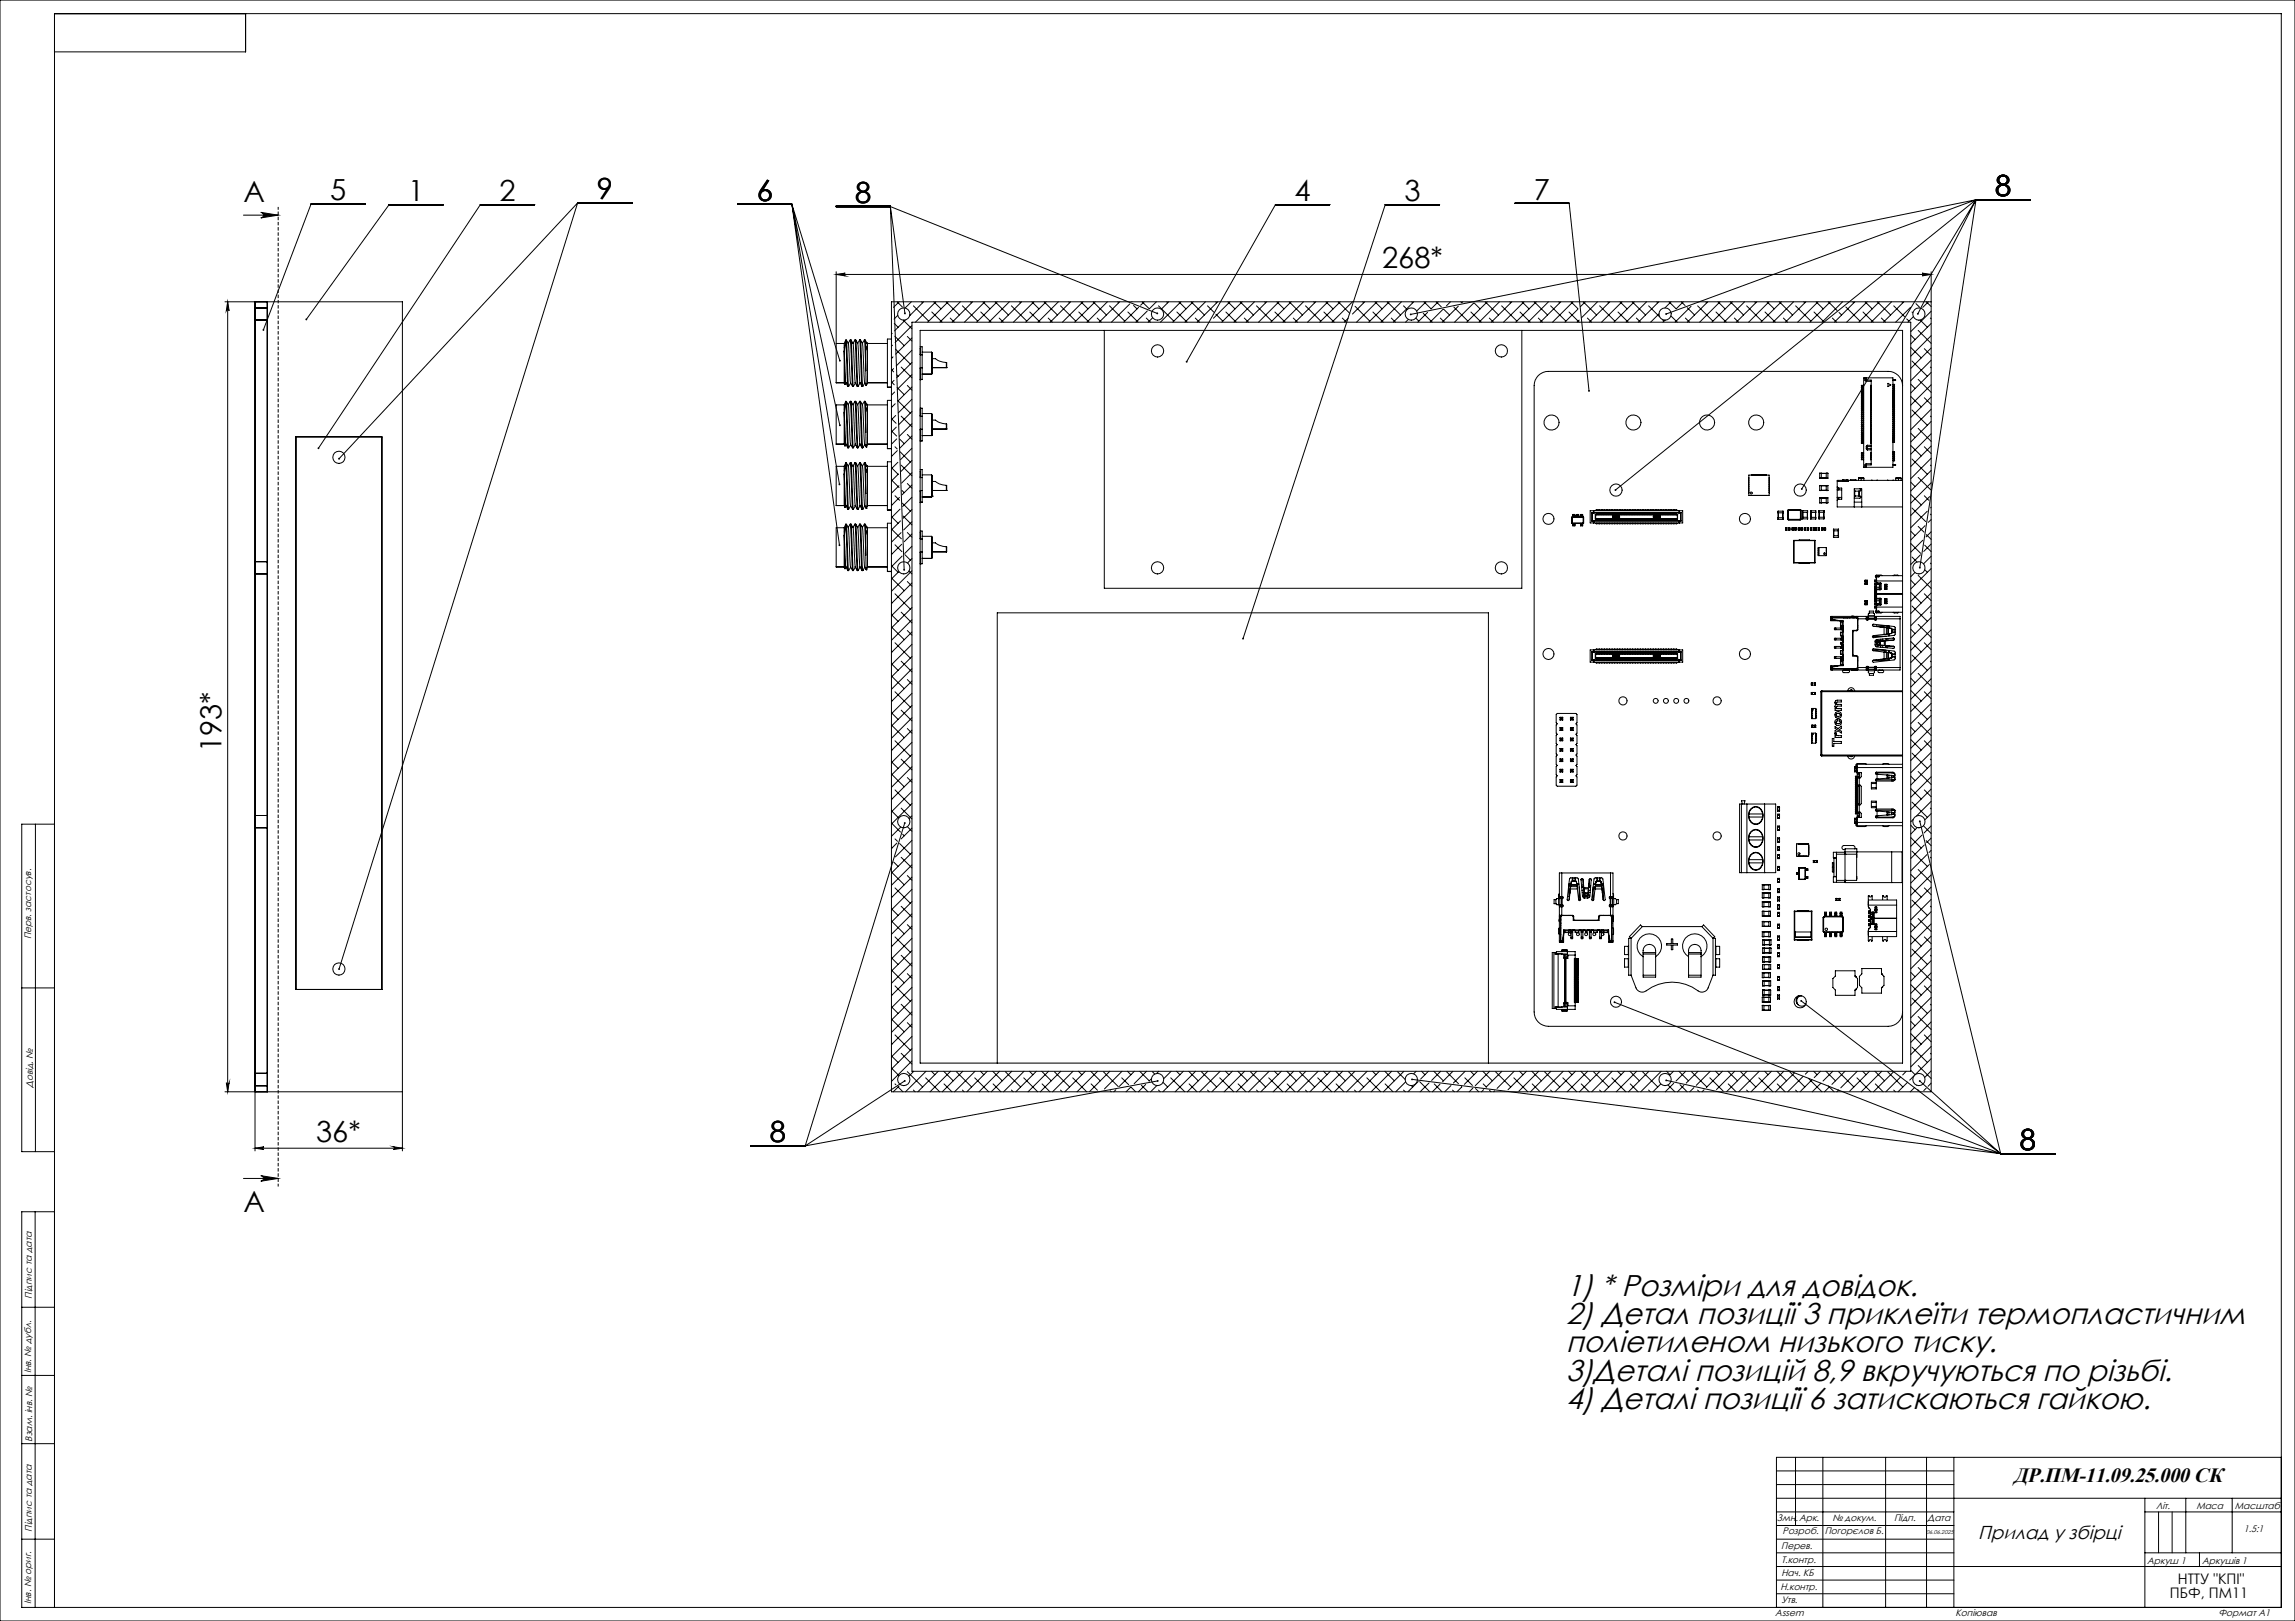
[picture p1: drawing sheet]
<svg xmlns="http://www.w3.org/2000/svg" width="841mm" height="594mm" viewBox="0 0 841 594" stroke-linecap="round" stroke-linejoin="round" font-family="sans-serif">
<defs><g id="words">
<g font-size="11">
<text x="573.9" y="474.9">1) * Розміри для довідок.</text>
<text x="573.9" y="485.3">2) Детал позиції 3 приклеїти термопластичним</text>
<text x="573.9" y="495.6">поліетиленом низького тиску.</text>
<text x="573.9" y="505.9">3)Деталі позицій 8,9 вкручуються по різьбі.</text>
<text x="573.9" y="516.3">4) Деталі позиції 6 затискаються гайкою.</text>
</g>
<g font-size="10.7">
<text x="731.1" y="71.9">8</text>
<text x="89.2" y="74">A</text>
<text x="121" y="73.5">5</text>
<text x="149.6" y="73.7">1</text>
<text x="183" y="73.7">2</text>
<text x="218.7" y="73.1">9</text>
<text x="277.3" y="73.6">6</text>
<text x="313.4" y="74.4">8</text>
<text x="474.4" y="73.7">4</text>
<text x="514.6" y="73.7">3</text>
<text x="562.1" y="73.2">7</text>
<text x="506.5" y="98.2">268*</text>
<text x="81.1" y="275.5" transform="rotate(-90 81.1 275.5)">193*</text>
<text x="115.8" y="418.4">36*</text>
<text x="282.2" y="418.6">8</text>
<text x="740.2" y="421.5">8</text>
<text x="89.2" y="444">A</text>
</g>
<text font-size="7.6" x="737.9" y="543">ДР.ПМ-11.09.25.000 СК</text>
<text font-size="6.9" x="725" y="563.8">Прилад у збірці</text>
<g font-size="5.3">
<text x="798" y="580.3">НТТУ &quot;КПІ&quot;</text>
<text x="795.1" y="585.4">ПБФ, ПМ11</text>
</g>
<g font-size="3.5">
<text x="11.4" y="344.2" transform="rotate(-90 11.4 344.2)">Перв. застосув.</text>
<text x="12" y="398.8" transform="rotate(-90 12 398.8)">Довід. №</text>
<text x="11.6" y="475.9" transform="rotate(-90 11.6 475.9)">Підпис та дата</text>
<text x="11.4" y="503.3" transform="rotate(-90 11.4 503.3)">Інв. № дубл.</text>
<text x="11.8" y="528.3" transform="rotate(-90 11.8 528.3)">Взам. інв. №</text>
<text x="651.2" y="557.5">Змн.</text>
<text x="659.3" y="557.3">Арк.</text>
<text x="671.5" y="557.3">№ докум.</text>
<text x="694.1" y="557.3">Підп.</text>
<text x="706.3" y="557.3">Дата</text>
<text x="790.1" y="552.8">Літ.</text>
<text x="804.9" y="552.8">Маса</text>
<text x="819" y="552.8">Масштаб</text>
<text x="11.6" y="561.2" transform="rotate(-90 11.6 561.2)">Підпис та дата</text>
<text x="653.2" y="562.2">Розроб.</text>
<text x="668.7" y="562.2">Погорєлов Б.</text>
<text x="822.3" y="561.2">1.5:1</text>
<text x="652.8" y="567.7">Перев.</text>
<text x="652.8" y="572.7">Т.контр.</text>
<text x="786.9" y="573.1">Аркуш 1</text>
<text x="807" y="573.1">Аркушів 1</text>
<text x="652.8" y="577.6">Нач. КБ</text>
<text x="11.4" y="587.8" transform="rotate(-90 11.4 587.8)">Інв. № ориг.</text>
<text x="652.4" y="582.7">Н.контр.</text>
<text x="652.8" y="587.5">Утв.</text>
<text x="650.6" y="592.2">Assem</text>
<text x="716.6" y="592.3">Копіював</text>
<text x="812.9" y="592.2">Формат А1</text>
</g>
<text font-size="2.1" x="705.8" y="562.2">06.06.2025</text>
</g></defs>
<g fill="none" stroke="#000" stroke-width=".37">
<path d="M0 0h841v594h-841zM90 5v14h-70M89.2 78.8h12.7M95.6 77.8l6.3 1-6.3 1.1a1.02 1.02 0 0 0 .9-1.1 1.02 1.02 0 0 0-.9-1zM133.9 74.8h-19.9l-17.5 46.1M162.5 75h-19.9l-30.3 42M195.9 75h-19.9l-59.3 89.2M211.7 74.4h19.9M211.7 74.4l-87.5 93.7M211.7 74.4l-87.5 280.7M270.3 74.9h19.9M290.2 74.9l17.6 57.3"/>
<path d="M290.2 74.9l17.6 81M290.2 74.9l17.4 102.6M290.2 74.9l17.4 124.9M306.4 75.7h19.9M306.4 75.6h19.9l5 133.2M326.3 75.7l5.3 39.2M326.3 75.7l97.8 39.2M487.3 75h-19.9l-32.6 57.6M527.5 75h-19.9l-52.1 159M555.1 74.5h19.9l7.3 68.7M724.1 73.2h19.9M724.1 73.2l-207.1 42"/>
<path d="M724.1 73.2l-113.5 41.9M724.1 73.2l-21.3 41.8M724.1 73.2l-20.6 134.8M724.1 73.2l-132.1 106.4M724.1 73.2l-63.8 106M306.4 99.6v26.3M707.7 99.6v300.5h-381v-289.5h381M82.4 110.6h65.1v311.1M83.4 110.6l.6 3.3a.51 .51 0 0 0-.6-.5 .51 .51 0 0 0-.5 .5zM83.4 110.6v289.5M93.5 112.8v4.5zM93.5 110.6h.1"/>
<path d="M93.5 117.3h4.4M93.5 112.8h4.4M93.5 110.6v311.1M97.9 110.6v289.5M306.4 100.6l3.3-.5a.51 .51 0 0 0-.5 .5 .51 .51 0 0 0 .5 .5zM306.4 100.6h401.3M327.7 118.5l1.4 1.4M328.8 110.6l1.9 2M329 115.6l-1.4 1.3M329.5 110.6l-2.1 2M331 117.3l3.2 3.2M331.8 117.3l-4 3.9"/>
<path d="M333.4 115.2l.2 .2M334 110.6l-2.2 2.2M334.2 119.3l-6.2 6.2M334.2 118.1h366v274.5h-366zM334.7 112.1l5.6 5.6M337.7 110.6l.4 .3M338.5 110.6l-5.2 5.1M341.5 114.3l3.7 3.8M342.2 110.6l2.6 2.6M342.9 110.6l-7.4 7.5M346.7 110.6l4.8 4.8M347.5 110.6l-7.6 7.5"/>
<path d="M348.2 116.6l1.5 1.5M351.9 110.6l-7.5 7.5M352.7 112.1l5.6 5.6M355.7 110.6l.4 .3M356.4 110.6l-7.5 7.5M359.4 114.3l3.8 3.8M360.2 110.6l2.6 2.6M360.9 110.6l-7.5 7.5M364.7 110.6l4.8 4.8M365.4 110.6l-7.5 7.5M366.1 116.6l1.6 1.5M369.9 110.6l-7.5 7.5"/>
<path d="M370.6 112.1l5.7 5.6M373.6 110.6l.4 .3M374.4 110.6l-7.5 7.5M377.4 114.3l3.7 3.8M378.1 110.6l2.7 2.6M378.9 110.6l-7.5 7.5M382.6 110.6l4.9 4.8M383.4 110.6l-7.6 7.5M384.1 116.6l1.5 1.5M387.8 110.6l-7.4 7.5M388.6 112.1l5.6 5.6M391.6 110.6l.4 .3"/>
<path d="M392.3 110.6l-7.5 7.5M395.3 114.3l3.8 3.8M396.1 110.6l2.6 2.6M396.8 110.6l-7.5 7.5M400.6 110.6l4.8 4.8M401.3 110.6l-7.5 7.5M402.1 116.6l1.5 1.5M405.8 110.6l-7.5 7.5M406.6 112.1l5.6 5.6M409.6 110.6l.3 .3M410.3 110.6l-7.5 7.5M413.3 114.3l3.8 3.8"/>
<path d="M414 111.4l-6.7 6.7M415.4 111.9l1.3 1.3M417.2 112.6l-5.4 5.5M418.5 110.6l2.6 2.5M419.3 110.6l-1.3 1.3M420.1 116.6l1.5 1.5M420.4 113.9l-4.1 4.2M422.4 116.4l-1.6 1.7M423.8 110.6l-2.6 2.6M424.5 112.1l5.6 5.6M427.5 110.6l.4 .3M428.3 110.6l-2.7 2.7"/>
<path d="M431.3 114.3l3.7 3.8M432 110.6l2.6 2.6M432.8 110.6l-7.6 7.5M436.5 110.6l4.9 4.8M437.2 110.6l-7.4 7.5M438 116.6l1.5 1.5M441.7 110.6l-7.5 7.5M442.5 112.1l2.3 2.3M445.5 110.6l.3 .3M445.6 115.1l2.5 2.6M446.2 110.6l-7.5 7.5M449.2 114.3l3.8 3.8"/>
<path d="M450 110.6l2.6 2.6M450.7 110.6l-6 6M454.4 110.6l4.9 4.8M455.2 110.6l-7.5 7.5M456 116.6l1.5 1.5M459.7 110.6l-7.5 7.5M460.4 112.1l5.7 5.6M463.4 110.6l.4 .3M464.2 110.6l-7.5 7.5M467.2 114.3l3.8 3.8M467.9 110.6l2.6 2.6M468.7 110.6l-7.5 7.5"/>
<path d="M472.4 110.6l4.9 4.8M473.1 110.6l-7.4 7.5M473.9 116.6l1.5 1.5M477.7 110.6l-7.6 7.5M478.4 112.1l5.6 5.6M481.4 110.6l.4 .3M482.1 110.6l-7.5 7.5M485.1 114.3l3.8 3.8M485.9 110.6l2.6 2.6M486.6 110.6l-7.5 7.5M490.4 110.6l4.2 4.2M491.1 110.6l-7.5 7.5"/>
<path d="M491.9 116.6l1.5 1.5M494 116.6l-1.4 1.5M495.6 110.6l-7.5 7.5M496.6 112.2l5.4 5.5M499.4 110.6l.3 .3M500.1 110.6l-4.5 4.5M503.1 114.3l3.8 3.8M503.9 110.6l2.6 2.6M504.6 110.6l-7.5 7.5M508.4 110.6l4.8 4.8M509.1 110.6l-7.5 7.5M509.8 116.6l1.6 1.5"/>
<path d="M513.6 110.6l-7.5 7.5M514.3 112.1l1.4 1.3M516.1 117l-1 1.1M517.3 110.6l.4 .3M518.1 110.6l-7.5 7.5M518.8 116.6l1.1 1.1M521.5 114.8l3.3 3.3M521.8 110.6l2.6 2.6M522.6 110.6l-3.5 3.4M523.1 114.5l-3.6 3.6M526.3 110.6l1.9 1.9M527 110.6l-2.6 2.6"/>
<path d="M527.8 116.6l1.5 1.5M528.8 113.3l-4.7 4.8M529 113.3l2.2 2.1M531.5 110.6l-1.5 1.5M532.8 112.5l5.1 5.2M534.4 112.2l-5.9 5.9M535.3 110.6l.4 .3 .3-.3M539 114.3l3.8 3.8M540 111l-7 7.1M540.2 111l2.2 2.2M544.3 110.6l4.8 4.8M545 110.6l-7.5 7.5"/>
<path d="M545.7 116.6l1.6 1.5M549.5 110.6l-7.5 7.5M550.3 112.1l5.6 5.6M553.3 110.6l.3 .3M554 110.6l-7.5 7.5M557 114.3l3.7 3.8M557.7 110.6l2.7 2.6M558.5 110.6l-7.5 7.5M562.2 110.6l4.9 4.8M563 110.6l-7.6 7.5M563.7 116.6l1.5 1.5M567.4 110.6l-7.4 7.5"/>
<path d="M568.2 112.1l5.6 5.6M571.2 110.6l.4 .3M572 110.6l-7.6 7.5M575 114.3l3.7 3.8M575.7 110.6l2.5 2.5M576.4 110.6l-7.5 7.5M578.2 113.3l-4.8 4.8M578.7 117.3l-.8 .8M580.2 110.6l4.8 4.8M580.9 110.6l-1.8 1.8M581.7 116.6l1.5 1.5M585.4 110.6l-5.8 5.8"/>
<path d="M586.2 112.1l5.6 5.6M589.2 110.6l.3 .3M589.9 110.6l-7.5 7.5M592.9 114.3l3.8 3.8M593.7 110.6l2.6 2.6M594.4 110.6l-7.5 7.5M598.1 110.6l4.9 4.8M598.9 110.6l-7.5 7.5M599.7 116.6l1.5 1.5M603.4 110.6l-7.5 7.5M604.1 112.1l4.1 4M607.1 110.6l.4 .3"/>
<path d="M607.9 110.6l-7.5 7.5M607.9 115l-3 3.1M609.1 117.1l.6 .6M610.1 117.3l-.7 .8M611.6 110.6l2.7 2.6 2.5-2.6M612.3 115.8l2.3 2.3M612.4 110.6l-2.3 2.2M612.6 114.9l-.2 .1M616.1 110.6l1.4 1.4M617.6 116.6l1.5 1.5M618.3 112.7l2.7 2.7M619.7 112.2l-5.9 5.9"/>
<path d="M622.1 112.1l5.6 5.6M625.1 110.6l.4 .3M625.8 110.6l-7.5 7.5M628.8 114.3l3.8 3.8M629.6 110.6l2.6 2.6M630.3 110.6l-7.5 7.5M634.1 110.6l4.8 4.8M634.8 110.6l-7.5 7.5M635.6 116.6l1.5 1.5M639.3 110.6l-7.5 7.5M640 112.1l5.7 5.6M643 110.6l.4 .3"/>
<path d="M643.8 110.6l-7.5 7.5M646.8 114.3l3.8 3.8M647.5 110.6l2.7 2.6M648.3 110.6l-7.5 7.5M652 110.6l4.9 4.8M652.8 110.6l-7.5 7.5M653.5 116.6l1.5 1.5M657.3 110.6l-7.6 7.5M658 112.1l5.6 5.6M661 110.6l.4 .3M661.7 110.6l-7.4 7.5M664.7 114.3l3.5 3.5"/>
<path d="M665.5 110.6l2.6 2.6M666.2 110.6l-7.5 7.5M670 110.6l3.2 3.2M670.7 110.6l-7.5 7.5M671.5 116.6l1.5 1.5M673.9 114.5l1 .9M675.2 110.6l-7.5 7.5M676.4 112.5l5.2 5.2M679 110.6l.3 .3M679.7 110.6l-7.5 7.5M682.7 114.3l3.8 3.8M683.5 110.6l2.6 2.6"/>
<path d="M684.2 110.6l-7.5 7.5M688 110.6l4.8 4.8M688.7 110.6l-7.5 7.5M689.4 116.6l1.6 1.5M693.2 110.6l-7.5 7.5M693.9 112.1l4.1 4M696.9 110.6l.4 .3M697.7 110.6l-7.5 7.5M698.7 116.9l.9 .8M700.1 112.6l-5.4 5.5M700.7 114.3l.3 .3M701.1 116.1l-2 2"/>
<path d="M702.1 111.3l1.4 1.3M703.7 117.3l2.6 2.6M704.4 100.1l3.3 .5-3.3 .5a.51 .51 0 0 0 .5-.5 .51 .51 0 0 0-.5-.5zM705.9 110.6l1.8 1.8M706.6 110.6l-2 2M707.4 116.6l.3 .2M707.7 114l-7.5 7.5M707.7 118.5l-7.5 7.5M306.4 125.9v14.3M306.4 125.9h3M309.4 125.9v14.3M309.4 128.7l.2 12.1"/>
<path d="M309.4 128.7l.6 11.6-.3 .6M310 125.2l.7 16.4M310 125.2l-.6 3.5M310 125.2v-.6l-.6 1.3M310.9 125.9l.8 14.4M311.5 124.6h.4M311.6 124.6l-.7 1.2-.8-1.2 .8 17M311.6 124.6l.8 17M311.9 124.6l.7 1.2 .7-1.2 .8 17M311.9 124.6l.8 17M312.6 125.9l.8 14.4M313.3 124.6h.3"/>
<path d="M313.6 124.6l.7 1.2 .8-1.2 .8 17M313.6 124.6l.8 17M314.3 125.9l.8 14.3M315 124.6h.3M316.1 125.9l.8 14.3M316.7 124.6h.3M317 124.6l.9 1.2v.7M317 124.7l.3 3.5M317.2 125.9h.5M317.3 135.9l-.5-11.3-.7 1.2-.8-1.2 .8 17M317.3 135.9l.1 5.3M317.3 128.2v7.7"/>
<path d="M317.8 125.9l.1 .6M317.8 125.6l.1 .3M317.9 126.5l-.6 1.7M317.9 126.5v13.7M317.9 125.9v.6M317.9 125.9h7.3M326.7 124.2h-1.5v17.6M326.7 135.5l.8 .8M326.7 131l.1 .2M326.7 122l.1 .2M326.7 139.9l1 1.1M326.8 122.2l-.1 .2"/>
<path d="M327.1 126.5l-.4 .4M327.2 130.8l-.5 .5M327.4 135.1l-.7 .7M327.6 139.4l-.9 .9M327.9 123.2l3.5 3.5M328.1 127.9l5.5 5.5M328.5 137.3l.6 .6M330.2 134.5l4 4M332.5 123.3l1.7 1.7M334.2 123.9l-6 5.9M334.2 128.3l-5.8 5.8M334.2 132.8l-5.6 5.6"/>
<path d="M334.2 137.3l-5.4 5.4M337.2 127.6l.1 2.4M337.2 127.1h.7v2.9M337.2 121.1h360v268.5h-360zM337.2 129.8l.1 .2M337.3 134.8v4.2M337.3 134.8h.6M337.3 139.1l-.1 .1M337.3 139h.6M337.3 134.8l-.1 .3M337.3 130h.6M337.9 134.8v4.2"/>
<path d="M337.9 129h3.5M337.9 137.1h3.5M337.9 130v4.8M337.9 139v.1M341.4 129v8.1M341.4 129l.3 .3v7.5M341.4 137.1h.1M341.7 131.4h1.1l.4 .3a6.2 6.2 0 0 0 3.6 1.1M341.7 134.7h5.1M341.7 136.8l-.3 .3M346.8 132.8v1.9M346.8 134.7h.1"/>
<path d="M404.7 121.1v94.5h153v-94.5M683.4 139.3l.5 .4M683.4 139.3h.5M683.4 138.5h.5M683.4 138.5h-.5v32.7h.5M683.4 138.5v.8M683.9 139.3v.4M683.9 138.5v.8M683.9 138.5h9.8v32.7h-9.8M683.9 139.3h1.8v31.1h-1.8M683.9 139.7h1.8M693.7 139.2h.4"/>
<path d="M693.7 139.4h.4M694.1 139.2h.2M694.1 139.4h.2M694.1 139.2v.2M694.3 139.2h.1M694.3 139.4h.1M694.3 139.2v.2M694.4 139.2h.3l-.3 .2M694.4 139.2v.2M700.2 127.3l3.8 3.9M700.2 122.8l1.6 1.6M700.7 132.3l5.6 5.6"/>
<path d="M702.9 139l4.8 4.8M702.9 121.1l4.8 4.7M705.2 127.8l2.5 2.5M707.4 134.5l.3 .3M707.7 123l-7.5 7.5M707.7 127.5l-7.5 7.5M707.7 132l-7.5 7.5M707.7 136.5l-7.5 7.5M306.4 140.2h3M306.4 140.2v.1M309.4 148.4v14.3M309.4 148.4h-3v14.3"/>
<path d="M309.4 140.3l.2 .6M309.4 140.2v.1M309.4 140.2l.2 .6M309.4 151.2l.2 12.1M309.4 151.2l.6 11.6M309.6 140.8l.1 .1M309.9 140.2h.1M310 140.3l.7 1.3h.3M310 147.7l.7 16.3M310 147.7l-.6 3.5M310 147.7v-.7l-.6 1.4M310 140.2h-.1"/>
<path d="M310.1 147.1l.7 1.2 .7-1.3 .4 .1 .7 1.2 .7-1.2M310.1 147.1l.8 16.9h-.2M310.7 141.6h.2M310.7 141.5v.1M310.9 148.4l.6 12.4a4.1 4.1 0 0 0 .9 3.3M311 141.5l-.1 .1M311.6 147.1l.8 16.9M311.7 140.3l.7 1.3h.3l.7-1.2 .7 1.2h.3l.8-1.2 .7 1.2h.3l.7-1.2 .5 .9M311.7 140.4l-.7 1.2M311.9 147.1l.8 16.9M312.4 141.6h.3M312.5 141.5l-.1 .1"/>
<path d="M312.6 148.4l.6 11.5a5.6 5.6 0 0 0 .9 4.2M312.7 141.5v.1M313.3 147l.3 .1 .7 1.2 .7-1.2M313.3 147.1l.8 16.9M313.4 140.2h.1M313.6 147.1l.8 16.9M314.1 141.6h.3M314.2 141.5l-.1 .1M314.3 148.4l.7 12.4a4.1 4.1 0 0 0 .9 3.3M314.4 141.5v.1M315 147h.3M315 147.1l.9 16.9"/>
<path d="M315.3 147.1l.8 1.2 .7-1.2M315.3 147.1l.8 16.9M315.9 141.5v.1M315.9 141.6h.2M316.1 148.4l.5 11.5a5 5 0 0 0 .8 3.9l.5-1M316.2 141.5l-.1 .1M316.7 147h.3M316.8 147.1l.5 11.3M317 147.1l.8 1.2M317 147.1l.3 3.6M317.2 148.4h.5M317.3 158.4l.1 5.4"/>
<path d="M317.3 150.7v7.7M317.4 141.2v.1M317.8 148.4l.1 .6M317.8 148.1l.1 .3M317.8 148.3l.1 .7M317.9 149l-.6 1.7M317.9 149v13.7M317.9 148.4v.6M317.9 140.3l-.5 1M317.9 148.4h7.3M317.9 140.2h7.3M317.9 140.2v.1"/>
<path d="M317.9 140.2l-.5 1M325.2 141.8l1.5 .1M325.2 141.8h1.5M326.7 146.7h-1.5v17.7M326.7 157.9l1.9 1.9M326.7 153.4l1.7 1.7M326.7 148.9l.1 .2M327.8 143.6l-1.1 1.2M328 147.9l-1.3 1.4M328.2 152.3l-1.5 1.5M328.4 156.5l-1.7 1.8M328.8 142l2.6 2.6"/>
<path d="M329 146.7l4.6 4.7M330.2 152.5l4 3.9M332.5 159.2l1.7 1.7M332.5 141.2l1.7 1.8M334.2 141.8l-5.2 5.2M334.2 146.3l-5 5M334.2 150.8l-4.8 4.8M334.2 155.3l-4.6 4.6M334.2 159.8l-4.4 4.4M337.2 150.1l.1 2.4M337.2 149.6h.7v2.9M337.2 152.3l.1 .2"/>
<path d="M337.3 157.3v4.2h.6M337.3 157.3h.6M337.3 157.3l-.1 .3M337.3 152.5h.6M337.9 157.3v4.2M337.9 151.5h3.5M337.9 159.6h3.5M337.9 152.5v4.8M341.4 151.5v8.1M341.4 151.5l.3 .3v7.5M341.4 159.6h.1M341.7 153.9h1.1l.4 .3a6.2 6.2 0 0 0 3.6 1.2"/>
<path d="M341.7 157.2h5.1M341.7 159.3l-.3 .3M341.7 159.3h.1M346.8 155.4v1.8M346.8 157.2h.1M682.3 143.5h-.2l.2 .2M682.3 150.2h-.2l.2 .3M682.3 146.5h-.2l.2 .2M682.3 160h-.2l.2 .2M682.3 151.7h-.2l.2 .2M682.3 149.5h-.2l.2 .2M682.3 157.7h-.2l.2 .2"/>
<path d="M682.3 142h-.2l.2 .2M682.3 152.5h-.2l.2 .2M682.3 144.9h-.2l.2 .3M682.3 144.2h-.2l.2 .3M682.3 142.7h-.2l.2 .2M682.3 157h-.2l.2 .2M682.3 145.7h-.2l.2 .2M682.3 148h-.2l.2 .2M682.3 158.5h-.2l.2 .2M682.3 155.5h-.2l.2 .2M682.3 154h-.2l.2 .2M682.3 154.7h-.2l.2 .2"/>
<path d="M682.3 141.2h-.2l.2 .3M682.3 151h-.2l.2 .2M682.3 156.2h-.2l.2 .2M682.3 153.2h-.2l.2 .3M682.3 147.2h-.2l.2 .3M682.3 148.7h-.2l.2 .2M682.3 159.2h-.2l.2 .2M682.3 157.2h.5M682.3 146.7h.5M682.3 142h.5M682.3 153.5h.5M682.3 153.2h.5"/>
<path d="M682.3 151.2h.5M682.3 151h.5M682.3 152.5h.5M682.3 152.7h.5M682.3 148h.5M682.3 148.2h.5M682.3 158.7h.5M682.3 158.5h.5M682.3 150.5h.5M682.3 150.2h.5M682.3 154.7h.5M682.3 154.9h.5"/>
<path d="M682.3 144.9h.5M682.3 145.2h.5M682.3 142.2h.5M682.3 160h.5M682.3 157h.5M682.3 149.5h.5M682.3 149.7h.5M682.3 155.5h.5M682.3 155.7h.5M682.3 159.2h.5M682.3 159.4h.5M682.3 156.4h.5"/>
<path d="M682.3 156.2h.5M682.3 146.5h.5M682.3 151.9h.5M682.3 151.7h.5M682.3 144.2h.5M682.3 144.5h.5M682.3 147.2h.5M682.3 147.5h.5M682.3 141.2h.5M682.3 141.5h.5M682.3 157.9h.5M682.3 157.7h.5"/>
<path d="M682.3 145.9h.5M682.3 145.7h.5M682.3 142.9h.5M682.3 142.7h.5M682.3 143.7h.5M682.3 143.5h.5M682.3 148.7h.5M682.3 148.9h.5M682.3 154.2h.5M682.3 154h.5M682.3 141.2v.3M682.3 142v.2"/>
<path d="M682.3 142.7v.2M682.3 143.5v.2M682.3 144.2v.3M682.3 144.9v.3M682.3 145.7v.2M682.3 146.5v.2M682.3 147.2v.3M682.3 148v.2M682.3 148.7v.2M682.3 149.5v.2M682.3 150.2v.3M682.3 151v.2"/>
<path d="M682.3 151.7v.2M682.3 152.5v.2M682.3 153.2v.3M682.3 154v.2M682.3 154.7v.2M682.3 155.5v.2M682.3 156.2v.2M682.3 157v.2M682.3 157.7v.2M682.3 158.5v.2M682.3 159.2v.2M682.3 160v.2"/>
<path d="M682.8 151h.1M682.8 151.2h.1M682.8 158.5h.1M682.8 158.7h.1M682.8 155.5h.1M682.8 155.7h.1M682.8 154.7h.1M682.8 154.9h.1M682.8 157.7h.1M682.8 157.9h.1M682.8 148h.1M682.8 148.2h.1"/>
<path d="M682.8 154.2h.1M682.8 154h.1M682.8 148.7h.1M682.8 148.9h.1M682.8 149.5h.1M682.8 149.7h.1M682.8 150.2h.1M682.8 150.5h.1M682.8 157h.1M682.8 157.2h.1M682.8 152.5h.1M682.8 152.7h.1"/>
<path d="M682.8 141.2h.1M682.8 141.5h.1M682.8 151.7h.1M682.8 151.9h.1M682.8 146.7h.1M682.8 146.5h.1M682.8 153.2h.1M682.8 153.5h.1M682.8 145.9h.1M682.8 145.7h.1M682.8 156.2h.1M682.8 156.4h.1"/>
<path d="M682.8 142h.1M682.8 142.2h.1M682.8 159.2h.1M682.8 159.4h.1M682.8 142.7h.1M682.8 142.9h.1M682.8 147.2h.1M682.8 147.5h.1M682.8 160h.1M682.8 144.5h.1M682.8 144.2h.1M682.8 143.7h.1"/>
<path d="M682.8 143.5h.1M682.8 144.9h.1M682.8 145.2h.1M682.8 141.2v.3M682.8 142v.2M682.8 142.7v.2M682.8 143.5v.2M682.8 144.2v.3M682.8 144.9v.3M682.8 145.7v.2M682.8 146.5v.2M682.8 147.2v.3"/>
<path d="M682.8 148v.2M682.8 148.7v.2M682.8 149.5v.2M682.8 150.2v.3M682.8 151v.2M682.8 151.7v.2M682.8 152.5v.2M682.8 153.2v.3M682.8 154v.2M682.8 154.7v.2M682.8 155.5v.2M682.8 156.2v.2"/>
<path d="M682.8 157v.2M682.8 157.7v.2M682.8 158.5v.2M682.8 159.2v.2M682.8 160v.2M685.4 145.9h.1M685.4 145.7h.1M685.4 148h.1M685.4 148.2h.1M685.4 149.5h.1M685.4 149.7h.1M685.4 157.9h.1"/>
<path d="M685.4 157.7h.1M685.4 142.2h.1M685.4 142h.1M685.4 146.5h.1M685.4 146.7h.1M685.4 155.5h.1M685.4 155.7h.1M685.4 144.9h.1M685.4 145.2h.1M685.4 147.2h.1M685.4 147.5h.1M685.4 148.7h.1"/>
<path d="M685.4 148.9h.1M685.4 143.7h.1M685.4 143.5h.1M685.4 151.2h.1M685.4 151h.1M685.4 150.5h.1M685.4 150.2h.1M685.4 158.7h.1M685.4 158.5h.1M685.4 157.2h.1M685.4 157h.1M685.4 159.2h.1"/>
<path d="M685.4 159.4h.1M685.4 141.2h.1M685.4 141.5h.1M685.4 154.7h.1M685.4 154.9h.1M685.4 153.5h.1M685.4 153.2h.1M685.4 154.2h.1M685.4 154h.1M685.4 151.9h.1M685.4 151.7h.1M685.4 156.4h.1"/>
<path d="M685.4 156.2h.1M685.4 160h.1M685.4 152.5h.1M685.4 152.7h.1M685.4 144.2h.1M685.4 144.5h.1M685.4 142.9h.1M685.4 142.7h.1M685.4 141.2v.3M685.4 142v.2M685.4 142.7v.2M685.4 143.5v.2"/>
<path d="M685.4 144.2v.3M685.4 144.9v.3M685.4 145.7v.2M685.4 146.5v.2M685.4 147.2v.3M685.4 148v.2M685.4 148.7v.2M685.4 149.5v.2M685.4 150.2v.3M685.4 151v.2M685.4 151.7v.2M685.4 152.5v.2"/>
<path d="M685.4 153.2v.3M685.4 154v.2M685.4 154.7v.2M685.4 155.5v.2M685.4 156.2v.2M685.4 157v.2M685.4 157.7v.2M685.4 158.5v.2M685.4 159.2v.2M685.4 160v.2M685.5 157.2h.2M685.5 146.7h.2"/>
<path d="M685.5 142h.2M685.5 153.5h.2M685.5 153.2h.2M685.5 151.2h.2M685.5 151h.2M685.5 152.5h.2M685.5 152.7h.2M685.5 148h.2M685.5 148.2h.2M685.5 158.7h.2M685.5 158.5h.2M685.5 150.5h.2"/>
<path d="M685.5 150.2h.2M685.5 154.7h.2M685.5 154.9h.2M685.5 144.9h.2M685.5 145.2h.2M685.5 142.2h.2M685.5 160h.2M685.5 157h.2M685.5 149.5h.2M685.5 149.7h.2M685.5 155.5h.2M685.5 155.7h.2"/>
<path d="M685.5 159.2h.2M685.5 159.4h.2M685.5 156.4h.2M685.5 156.2h.2M685.5 146.5h.2M685.5 151.9h.2M685.5 151.7h.2M685.5 144.2h.2M685.5 144.5h.2M685.5 147.2h.2M685.5 147.5h.2M685.5 141.2h.2"/>
<path d="M685.5 141.5h.2M685.5 157.9h.2M685.5 157.7h.2M685.5 145.9h.2M685.5 145.7h.2M685.5 142.9h.2M685.5 142.7h.2M685.5 143.7h.2M685.5 143.5h.2M685.5 148.7h.2M685.5 148.9h.2M685.5 154.2h.2"/>
<path d="M685.5 154h.2M691.8 140.5l1.1 .6-1.1 .6zM693.7 158.8h.1M693.7 159.1h.1M693.7 149.1h.1M693.7 149.3h.1M693.7 150.8h.1M693.7 150.6h.1M693.7 158.1h.1M693.7 158.3h.1M693.7 141.6h.1M693.7 141.8h.1"/>
<path d="M693.7 154.3h.1M693.7 154.6h.1M693.7 149.9h.1M693.7 150.1h.1M693.7 151.3h.1M693.7 151.6h.1M693.7 147.6h.1M693.7 147.8h.1M693.7 159.6h.1M693.7 159.8h.1M693.7 143.9h.1M693.7 144.1h.1"/>
<path d="M693.7 140.9h.1M693.7 141.1h.1M693.7 147.1h.1M693.7 146.9h.1M693.7 148.6h.1M693.7 148.3h.1M693.7 153.1h.1M693.7 152.9h.1M693.7 142.3h.1M693.7 142.6h.1M693.7 153.6h.1M693.7 153.8h.1"/>
<path d="M693.7 156.6h.1M693.7 156.8h.1M693.7 155.9h.1M693.7 156.1h.1M693.7 146.1h.1M693.7 146.3h.1M693.7 143.3h.1M693.7 143.1h.1M693.7 155.1h.1M693.7 155.3h.1M693.7 157.6h.1M693.7 157.3h.1"/>
<path d="M693.7 144.6h.1M693.7 144.8h.1M693.7 145.6h.1M693.7 145.3h.1M693.7 152.3h.1M693.7 152.1h.1M693.8 147.1h.3M693.8 141.6h.3M693.8 159.6h.3M693.8 140.9v.2M693.8 141.6v.2M693.8 142.3v.3"/>
<path d="M693.8 143.1v.2M693.8 143.9v.2M693.8 144.6v.2M693.8 145.3v.3M693.8 146.1v.2M693.8 146.9v.2M693.8 147.6v.2M693.8 148.3v.3M693.8 149.1v.2M693.8 149.9v.2M693.8 150.6v.2M693.8 151.3v.3"/>
<path d="M693.8 152.1v.2M693.8 152.9v.2M693.8 153.6v.2M693.8 154.3v.3M693.8 155.1v.2M693.8 155.9v.2M693.8 156.6v.2M693.8 157.3v.3M693.8 158.1v.2M693.8 158.8v.3M693.8 159.6v.2M693.8 141.8h.3"/>
<path d="M693.8 150.8h.3M693.8 150.6h.3M693.8 156.6h.3M693.8 156.8h.3M693.8 151.6h.3M693.8 151.3h.3M693.8 158.3h.3M693.8 158.1h.3M693.8 153.1h.3M693.8 152.9h.3M693.8 154.6h.3M693.8 154.3h.3"/>
<path d="M693.8 144.6h.3M693.8 144.8h.3M693.8 153.6h.3M693.8 153.8h.3M693.8 157.6h.3M693.8 157.3h.3M693.8 155.1h.3M693.8 155.3h.3M693.8 155.9h.3M693.8 156.1h.3M693.8 149.9h.3M693.8 150.1h.3"/>
<path d="M693.8 142.6h.3M693.8 142.3h.3M693.8 152.3h.3M693.8 152.1h.3M693.8 146.1h.3M693.8 146.3h.3M693.8 158.8h.3M693.8 159.1h.3M693.8 159.8h.3M693.8 146.9h.3M693.8 145.6h.3M693.8 145.3h.3"/>
<path d="M693.8 147.6h.3M693.8 147.8h.3M693.8 140.9h.3M693.8 141.1h.3M693.8 148.6h.3M693.8 148.3h.3M693.8 143.3h.3M693.8 143.1h.3M693.8 149.3h.3M693.8 149.1h.3M693.8 143.9h.3M693.8 144.1h.3"/>
<path d="M694.1 144.6v.2M694.1 155.9v.2M694.1 153.6v.2M694.1 148.3v.3M694.1 150.6v.2M694.1 140.9v.2M694.1 141.6v.2M694.1 158.1v.2M694.1 157.3v.3M694.1 143.1v.2M694.1 156.6v.2M694.1 146.9v.2"/>
<path d="M694.1 152.9v.2M694.1 149.1v.2M694.1 147.6v.2M694.1 145.3v.3M694.1 154.3v.3M694.1 151.3v.3M694.1 143.9v.2M694.1 158.8v.3M694.1 146.1v.2M694.1 159.6v.2M694.1 155.1v.2M694.1 149.9v.2"/>
<path d="M694.1 152.1v.2M694.1 142.3v.3M697.2 141.3a5.2 5.2 0 0 0-5.3-5.2h-124.5a5.2 5.2 0 0 0-5.2 5.2v229.5a5.2 5.2 0 0 0 5.2 5.3h124.5a5.3 5.3 0 0 0 5.3-5.3M700.2 158.7l1.6 1.6M700.2 145.3l3.8 3.8M700.2 140.8l1.6 1.6M700.7 150.2l5.6 5.7M702.9 157l4.8 4.7M705.2 145.8l2.5 2.5M707.4 152.5l.3 .2M707.7 141l-7.5 7.5M707.7 145.5l-7.5 7.5"/>
<path d="M707.7 150l-7.5 7.5M707.7 154.4l-7.5 7.6M707.7 159l-7.5 7.4M108.4 160.1h31.5v202.5h-31.5zM306.4 162.7l3 .1M306.4 162.7h3M309.4 170.9v14.3M309.4 170.9h-3v14.3M309.4 162.8l.2 .6M309.4 162.7l.2 .6M309.4 162.7v.1M309.4 173.7l.2 12.1"/>
<path d="M309.4 173.7l.6 11.5M309.6 163.3l.1 .1M310 162.8l.7 1.3M310 170.2l.6 15.6 .1 .7h.2l-.8-16.9a3.9 3.9 0 0 1 .9 3.2l.7 12.5M310 170.2l-.6 3.5M310 170.2v-.7l-.6 1.4M310 162.7h-.1M310 162.9l-.3 .5M310 162.8h.1M311.5 169.5h.4M311.6 169.6l-.8 1.2M311.6 169.6l.7 16.4 .1 .5h.3l-.8-16.9"/>
<path d="M311.7 162.9l-.7 1.2M311.9 169.6l.7 1.2M312.4 164l.3 .1M312.6 170.9l.8 14.3M313.3 169.5h.3M313.4 162.7h.1M313.4 162.9l-.7 1.2M313.6 169.6l.3 .6a3.2 3.2 0 0 1 .6 2.6l.6 12.4M313.6 169.6l.8 16.9h-.3v-.5l-.8-16.4-.7 1.2M314.1 164l.3 .1M314.3 170.8l.7-1.2 .9 16.9M315 169.5h.3"/>
<path d="M315.1 162.7h.1M315.2 162.9l-.8 1.2M315.9 164h.1M315.9 164l.3 .1M316 170.8l.8-1.2 .5 11.3M316.1 170.8l-.8-1.2 .8 16.9h-.2M316.1 170.9l.8 14.3M316.7 169.5h.3M316.8 162.7h.1M316.9 162.9l-.7 1.2M317 169.6l.9 1.9M317 169.6l.3 3.6"/>
<path d="M317.2 170.9h.5M317.3 173.2v7.7M317.4 163.8h.1M317.8 170.6l.1 .3M317.8 170.8l.1 .7M317.9 171.5l-.6 1.7M317.9 171.5v13.7M317.9 170.9v.6M317.9 162.8h7.3M317.9 170.9h7.3M317.9 162.7l-.5 1.1M317.9 162.7v.1"/>
<path d="M317.9 162.7h7.3M325.2 164.4h1.5M326.7 169.2h-1.5v17.7M326.7 171.4l2.4 2.4M326.7 166.9l.1 .2M326.7 175.9l2.8 2.7M328 163.7l.8 .8M328.6 160.8l-1.9 2M328.8 165.1l-2.1 2.1M329 169.4l-2.3 2.4M329.2 173.7l-2.5 2.5M329.4 178l-2.7 2.7"/>
<path d="M329.6 160.9l1.8 1.7M329.8 165.6l3.8 3.7M330.2 170.5l4 3.9M330.5 179.7l.9 .8M332.5 177.2l1.7 1.7M334.2 164.2l-4.2 4.2M334.2 168.7l-4 4M334.2 173.2l-3.8 3.9M334.2 177.7l-3.6 3.6M337.2 172.6l.1 2.4M337.2 172.1h.7v2.9M337.2 174.8l.1 .2"/>
<path d="M337.3 179.8v4.2M337.3 179.8h.6M337.3 175h.6M337.3 179.8l-.1 .3M337.9 179.8v4.2M337.9 161.5l-.7 .2M337.9 174h3.5M337.9 175v4.8M341.4 174v8.1M341.4 174l.3 .3v7.5M341.7 176.4h1.1l.4 .3a6.2 6.2 0 0 0 3.6 1.2M341.7 179.7h5.1"/>
<path d="M346.8 177.9v1.8M346.8 179.7h.1M640.8 176.5h.1M640.8 175.7h.1M640.8 176.1h.1M640.8 175h.1M640.8 175.4h.1M640.8 178h.1M640.8 178.4h.1M640.8 177.6h.1M640.8 177.3h.1M640.8 179.9h.1"/>
<path d="M640.8 179.5h.1M640.8 179.1h.1M640.8 178.7h.1M640.8 176.9h.1M640.9 174.1h7.4v7.4h-7.4zM641.8 174.1h.1M642.2 174.1h.1M642.5 174.1h.1M642.9 174.1h.1M643.3 174.1h.1M643.6 174.1h.1M644 174.1h.1"/>
<path d="M644.4 174.1h.1M644.8 174.1h.1M645.2 174.1h.1M645.5 174.1h.1M645.9 174.1h.1M646.3 174.1h.1M646.6 174.1h.1M647 174.1h.1M647.4 174.1h.1M648.3 176.5h.1M648.3 175.7h.1M648.3 176.1h.1"/>
<path d="M648.3 175h.1M648.3 175.4h.1M648.3 178h.1M648.3 178.4h.1M648.3 177.6h.1M648.3 177.3h.1M648.3 179.9h.1M648.3 179.5h.1M648.3 179.1h.1M648.3 178.7h.1M648.3 176.9h.1M666.8 179.8h.1"/>
<path d="M666.8 178l.6-.1v1.8M666.8 173.4h.1M666.8 179.7h3M666.8 178h3M666.8 173.5v1.7M666.8 178v1.7M666.8 175.2h3M666.8 173.4h3M667.4 179.8h.1M667.4 173.4h.1M667.4 173.5v1.8l-.6-.1M667.4 179.7h1.8"/>
<path d="M667.4 173.5h1.8M669.2 179.8h.1M669.2 173.4h.1M669.2 173.5v1.8l.6-.1M669.8 179.8h.1M669.8 178l-.6-.1v1.8M669.8 173.4h.1M669.8 173.5v1.7M669.8 178v1.7M673.2 179.5v2.8M673.2 179.5h1.7M673.2 178.5l.4 .4"/>
<path d="M673.2 178.5v1M673.6 178.9h1.3v4h-1.3M673.6 176h-.4v.2M673.6 178.9v.6M673.6 176v.4M673.6 176h1.6M673.8 178.9v.6M675.2 176.2h.4M675.2 176.2v.2M675.6 175.8h-.4v.4M675.6 175.8v.4M675.6 175.8h1.2"/>
<path d="M675.6 176.2h1.2M676.8 175.8v.4M676.8 175.8h.4v.4M676.8 176.2h.4M677.2 176.2v.2M677.2 176h.1M677.3 176v.4h-4.1v2.1M677.3 176h19.9M678.1 176v-.2h2v.2M679.8 180l-.2 .2M679.8 180l-.1 .2M679.8 180h1.3"/>
<path d="M681 175.3h1M681 175.3v.7M681.1 180v1.7M681.1 180h.3M681.4 180v1.7M681.5 179.1a.44 .44 0 0 1 .4 .6 .44 .44 0 0 1-.5 .3M682 175l1 .3M682 175l-1 .3M682 175.3v.7M682 175v.3M682 175.3h1M682.3 166h-.2l.2 .2"/>
<path d="M682.3 166.7h-.2l.2 .2M682.3 167.5h-.2l.2 .2M682.3 161.5h-.2l.2 .2M682.3 168.2h-.2l.2 .2M682.3 162.2h-.2l.2 .2M682.3 160.7h-.2l.2 .2M682.3 161.7h.5M682.3 161.5h.5M682.3 166.9h.5M682.3 166.7h.5M682.3 160.7h.5M682.3 160.9h.5"/>
<path d="M682.3 160.2h.5M682.3 168.2h.5M682.3 168.4h.5M682.3 162.2h.5M682.3 162.4h.5M682.3 167.5h.5M682.3 167.7h.5M682.3 166.2h.5M682.3 166h.5M682.3 160.7v.2M682.3 161.5v.2M682.3 162.2v.2"/>
<path d="M682.3 166v.2M682.3 166.7v.2M682.3 167.5v.2M682.3 168.2v.2M682.8 162.2h.1M682.8 162.4h.1M682.8 166.7h.1M682.8 166.9h.1M682.8 161.7h.1M682.8 161.5h.1M682.8 168.2h.1M682.8 168.4h.1"/>
<path d="M682.8 166.2h.1M682.8 166h.1M682.8 167.5h.1M682.8 167.7h.1M682.8 160.2h.1M682.8 160.7h.1M682.8 160.9h.1M682.8 160.7v.2M682.8 161.5v.2M682.8 162.2v.2M682.8 166v.2M682.8 166.7v.2"/>
<path d="M682.8 167.5v.2M682.8 168.2v.2M683 175.3v.7M683.4 170.4h.5M683.4 171.2h.5M683.4 170.4v.8M683.9 169.9v.5M683.9 169.9l-.5 .5M683.9 163.6h.4M683.9 164.4h.4M683.9 164.4l.5 .4M683.9 163.6v.8"/>
<path d="M683.9 170.4v.8M683.9 169.9h1.8M684.2 164.8h.2M684.3 164.4l.1 .4M684.3 163.6h1.4M684.3 164.4h1.4M684.3 163.6v.8M684.4 163.2h-.2M684.4 163.2l-.1 .4M684.4 163.2l-.5 .4M684.4 163.2h1.3M684.4 164.8h1.3"/>
<path d="M685.4 166.2h.1M685.4 166h.1M685.4 167.5h.1M685.4 167.7h.1M685.4 160.7h.1M685.4 160.9h.1M685.4 166.9h.1M685.4 166.7h.1M685.4 168.2h.1M685.4 168.4h.1M685.4 162.2h.1M685.4 162.4h.1"/>
<path d="M685.4 161.7h.1M685.4 161.5h.1M685.4 160.2h.1M685.4 160.7v.2M685.4 161.5v.2M685.4 162.2v.2M685.4 166v.2M685.4 166.7v.2M685.4 167.5v.2M685.4 168.2v.2M685.5 161.7h.2M685.5 161.5h.2"/>
<path d="M685.5 166.9h.2M685.5 166.7h.2M685.5 160.7h.2M685.5 160.9h.2M685.5 160.2h.2M685.5 168.2h.2M685.5 168.4h.2M685.5 162.2h.2M685.5 162.4h.2M685.5 167.5h.2M685.5 167.7h.2M685.5 166.2h.2"/>
<path d="M685.5 166h.2M685.9 175.8v.2M687.9 175.8v.2M691.8 175.8v.2M693.7 161.8h.1M693.7 162.1h.1M693.7 165.6h.1M693.7 165.8h.1M693.7 161.3h.1M693.7 161.1h.1M693.7 160.6h.1M693.7 160.3h.1"/>
<path d="M693.7 166.3h.1M693.7 166.6h.1M693.7 167.8h.1M693.7 168.1h.1M693.7 167.1h.1M693.7 167.3h.1M693.7 168.6h.1M693.7 168.8h.1M693.7 170.5h.4M693.7 170.2h.4M693.7 175.8v.2M693.8 160.3v.3"/>
<path d="M693.8 161.1v.2M693.8 161.8v.3M693.8 165.6v.2M693.8 166.3v.3M693.8 167.1v.2M693.8 167.8v.3M693.8 168.6v.2M693.8 168.6h.3M693.8 168.8h.3M693.8 166.3h.3M693.8 166.6h.3M693.8 165.8h.3"/>
<path d="M693.8 165.6h.3M693.8 160.6h.3M693.8 160.3h.3M693.8 167.1h.3M693.8 167.3h.3M693.8 167.8h.3M693.8 168.1h.3M693.8 161.3h.3M693.8 161.1h.3M693.8 161.8h.3M693.8 162.1h.3M694.1 170.5h.2"/>
<path d="M694.1 170.2h.2M694.1 170.2v.3M694.1 160.3v.3M694.1 166.3v.3M694.1 168.6v.2M694.1 161.8v.3M694.1 161.1v.2M694.1 165.6v.2M694.1 167.1v.2M694.1 167.8v.3M694.3 170.5h.1M694.3 170.2h.1"/>
<path d="M694.3 170.2v.3M694.4 170.2h.3l-.3 .3M694.4 170.2v.3M694.7 175.3h1M694.7 175.3v.7M695.7 175l1 .3M695.7 175l-1 .3M695.7 175v.3M695.7 175.3v.7M695.7 175.3h1M696.7 175.3v.7M700.2 176.7l1.6 1.6"/>
<path d="M700.2 163.2l3.8 3.9M700.7 168.2l5.6 5.6M702.9 174.9l4.6 4.6M705.2 163.7l2.5 2.5M707.4 170.5l.3 .2M707.7 163.4l-7.5 7.5M707.7 167.9l-7.5 7.5M707.7 172.4l-7.5 7.5M707.7 176.9l-7.5 7.5M306.4 185.2h3M306.4 185.2v.1M309.4 193.4v14.3"/>
<path d="M309.4 193.4h-3v14.3M309.4 185.3l.2 .6M309.4 185.2v.1M309.4 196.2l.3 12.2M309.4 196.2l.6 11.5-.3 .7M309.6 185.8l.1 .1M309.9 185.2h.1M310 185.3l.7 1.3h.3M310 192.7l.7 16.3M310 192.7l-.6 3.5M310 192.7v-.7l-.6 1.4M310 185.2h-.1"/>
<path d="M310 185.3l-.3 .6M310 185.3h.1M310.1 192l.7 1.3 .7-1.3h.4l.7 1.3 .7-1.3M310.1 192.1l.8 16.9h-.2M310.9 193.4l.5 10.5a7.5 7.5 0 0 0 1 5.2M311.6 192.1l.8 16.9M311.7 185.3l.7 1.3h.3l.7-1.3 .7 1.3h.3l.8-1.3 .7 1.3h.3l.7-1.3 .5 1M311.7 185.3l-.7 1.3M311.9 192.1l.8 16.9M312.6 193.4l.6 11.5a5.4 5.4 0 0 0 .9 4.2M313.3 192h.3l.7 1.3 .7-1.3M313.3 192.1l.8 16.9"/>
<path d="M313.4 185.2h.1M313.6 192.1l.8 16.9M314.3 193.4l.6 10.5a7.5 7.5 0 0 0 1 5.2M315 192h.3M315 192.1l.9 16.9M315.3 192l.8 1.3 .7-1.3M315.3 192.1l.8 16.9M315.9 186.5h.1M316.1 193.4l.7 14.2 .6 1.2M316.7 192h.3M316.8 192.1l.5 11.3M317 192l.9 1.3v.7"/>
<path d="M317 192.2l.3 3.5M317.2 193.4h.5M317.3 195.7v7.7M317.3 180.9l.1 5.4M317.4 186.3h.1M317.8 193.4l.1 .6M317.8 193.1l.1 .3M317.9 194l-.6 1.7M317.9 193.4v14.3M317.9 185.3l-.5 1M317.9 193.4h7.3M317.9 185.2h7.3"/>
<path d="M317.9 185.2v.1M317.9 185.2l-.5 1.1M325.2 186.9h1.5M325.2 186.9h.1M326.7 191.7h-1.5v17.7M326.7 193.8l3.6 3.6M326.7 189.3l2.4 2.5M326.7 184.8l.1 .2M328 199.6l2.5 2.6M328 181.7l1.7 1.6M329.6 182.3l-2.9 2.9M329.8 186.6l-3.1 3.1"/>
<path d="M330 190.9l-3.3 3.3M330.2 195.2l-3.5 3.5M330.4 199.5l-3.7 3.7M330.7 184.4l2.9 2.9M330.9 189.1l3.3 3.3M332.5 195.1l1.7 1.7M334.2 182.2l-3.4 3.4M334.2 186.7l-3.2 3.2M334.2 191.2l-3 3M334.2 195.7l-2.8 2.8M337.2 195.1l.1 2.4M337.2 194.6h.7v2.9"/>
<path d="M337.2 197.3l.1 .2M337.3 184.1l-.1 .1M337.3 184h.6M337.3 197.5h.6M337.9 182.1h3.5M337.9 196.5h3.5M337.9 184v.1M337.9 197.5v4.8M341.4 196.5v8.1M341.4 196.5l.3 .3v7.5M341.4 182.1h.1M341.7 198.9h1.1l1.4 .9 2.6 .6"/>
<path d="M341.7 181.8h.1M341.7 181.8l-.3 .3M576 189.6h.1M576 191.7l.2 .1M576 189.6v2.1M576 189.6h.2M576 191.7h.1M576.1 189.4l.1 .1M576.1 189.4h4.1M576.1 189.4l-.1 .2M576.2 191.6l-.2 .1M576.2 189.5v.1"/>
<path d="M576.2 191.8h-.1M576.2 189.6v2M576.2 191.6v.1M576.2 189.5l-.2 .1M576.2 191.7v.1M576.2 191.7h3.9M576.2 189.6h3.9M576.2 189.6h.1M576.4 189v.4M576.4 191.9v.4M576.4 192.3v.1M576.4 188.8v.2"/>
<path d="M576.4 189h.7M576.4 188.8v-.3h.7v.3M576.4 191.9h.7M576.4 189.4v.1M576.4 191.8v.1M576.4 192.4v.3h.7v-.3M576.4 189.4h.7M576.4 192.3h.7M576.4 192.4h.7M576.4 188.8h.7M577.1 189v.4M577.1 191.9v.4"/>
<path d="M577.1 192.3v.1M577.1 188.8v.2M577.1 189.4v.1M577.1 191.8v.1M577.8 189v.4M577.8 188.8v.2M577.8 189h.7M577.8 188.8v-.3h.7v.3M577.8 189.4v.1M577.8 189.4h.7M577.8 188.8h.7M578.5 189v.4"/>
<path d="M578.5 188.8v.2M578.5 189.4v.1M579.2 189v.4M579.2 191.9v.4M579.2 192.3v.1M579.2 188.8v.2M579.2 189h.8M579.2 188.8v-.3h.8v.3M579.2 191.9h.8M579.2 192.4v.3h.8v-.3M579.2 189.4h.8M579.2 189.4v.1"/>
<path d="M579.2 191.8v.1M579.2 192.3h.8M579.2 192.4h.8M579.2 188.8h.8M580 189v.4M580 191.9v.4M580 192.3v.1M580 188.8v.2M580 189.4v.1M580 191.8v.1M580.1 191.7l.1 .1M580.1 189.6h.1"/>
<path d="M580.1 191.6l.2 .1M580.1 189.6v2M580.1 191.6v.1M580.2 189.5l-.1 .1M580.2 189.4v.1M580.2 191.8h-4.1M580.2 191.8h.1M580.2 189.5l.1 .1M580.2 189.4l.1 .2M580.3 189.6h-.2M580.3 189.6h.1M580.3 191.7h.1"/>
<path d="M580.3 189.6v2.1M580.3 191.7l-.1 .1M582.7 187.1h33.9v4.5h-33.9zM583.3 187.8v3.2M583.3 187.8l.2 .2M583.3 187.8h.6M583.3 191h.6M583.5 190.8h32.4M583.5 188v2.8M583.5 190.8l-.2 .2M583.9 187.1v.7M583.9 191v.6"/>
<path d="M583.9 187.8l.1 .2h-.5M584 190.8l-.1 .2M584.1 187.1v.7M584.1 191v.6M584.1 187.8h31.2M584.1 191h31.2M584.2 190.8l-.1 .2M584.6 188.6h30.2M584.6 188.6l.1 .1M584.6 188.6v1.6M584.6 190.2h30.2M584.7 190.1h29.9"/>
<path d="M584.7 188.7v1.4M584.7 188.7h29.9M584.7 190.1l-.1 .1M584.9 188.4h.1M584.9 188.6h.1M584.9 190.2l.2 .2M584.9 190.3l.2 .1M584.9 191.8h.2M584.9 186.9h.1M584.9 186.9h.2M584.9 186.9v.2M584.9 190.2h.1"/>
<path d="M584.9 191.7v.1M585.1 188.6h.1M585.1 188.4h.1M585.1 186.9h.1M585.1 186.9v.2M585.1 188.4v.2M585.1 190.2v.2M585.1 191.7v.1M585.5 190.4h.2M585.5 188.4h.1M585.5 188.6h.1M585.5 186.9h.1"/>
<path d="M585.5 191.8h.2M585.5 186.9h.2M585.5 186.9v.2M585.5 188.4v.2M585.5 190.2v.2M585.5 191.7v.1M585.7 188.6h.1M585.7 188.4h.1M585.7 186.9h.1M585.7 186.9v.2M585.7 188.4v.2M585.7 190.2v.2"/>
<path d="M585.7 191.7v.1M586.1 190.4h.2M586.1 188.6h.1M586.1 188.4h.1M586.1 191.8h.2M586.1 186.9h.1M586.1 186.9h.2M586.1 186.9v.2M586.1 188.4v.2M586.1 190.2v.2M586.1 191.7v.1M586.3 188.6h.1"/>
<path d="M586.3 188.4h.1M586.3 186.9h.1M586.3 186.9v.2M586.3 188.4v.2M586.3 190.2v.2M586.3 191.7v.1M586.7 190.4h.2M586.7 188.4h.1M586.7 188.6h.1M586.7 191.8h.2M586.7 186.9h.1M586.7 186.9h.2"/>
<path d="M586.7 186.9v.2M586.7 188.4v.2M586.7 190.2v.2M586.7 191.7v.1M586.9 188.6h.1M586.9 188.4h.1M586.9 186.9h.1M586.9 186.9v.2M586.9 188.4v.2M586.9 190.2v.2M586.9 191.7v.1M587.3 190.4h.2"/>
<path d="M587.3 188.6h.1M587.3 188.4h.1M587.3 191.8h.2M587.3 186.9h.1M587.3 186.9h.2M587.3 186.9v.2M587.3 188.4v.2M587.3 190.2v.2M587.3 191.7v.1M587.5 188.6h.1M587.5 188.4h.1M587.5 186.9h.1"/>
<path d="M587.5 186.9v.2M587.5 188.4v.2M587.5 190.2v.2M587.5 191.7v.1M587.9 190.4h.2M587.9 188.4h.1M587.9 188.6h.1M587.9 191.8h.2M587.9 186.9h.1M587.9 186.9h.2M587.9 186.9v.2M587.9 188.4v.2"/>
<path d="M587.9 190.2v.2M587.9 191.7v.1M588.1 188.6h.1M588.1 188.4h.1M588.1 186.9h.1M588.1 186.9v.2M588.1 188.4v.2M588.1 190.2v.2M588.1 191.7v.1M588.5 190.4h.2M588.5 188.4h.1M588.5 188.6h.1"/>
<path d="M588.5 191.8h.2M588.5 186.9h.1M588.5 186.9h.2M588.5 186.9v.2M588.5 188.4v.2M588.5 190.2v.2M588.5 191.7v.1M588.7 188.6h.1M588.7 188.4h.1M588.7 186.9h.1M588.7 186.9v.2M588.7 188.4v.2"/>
<path d="M588.7 190.2v.2M588.7 191.7v.1M589.1 190.4h.2M589.1 188.4h.1M589.1 188.6h.1M589.1 186.9h.1M589.1 191.8h.2M589.1 186.9h.2M589.1 186.9v.2M589.1 188.4v.2M589.1 190.2v.2M589.1 191.7v.1"/>
<path d="M589.3 188.6h.1M589.3 188.4h.1M589.3 186.9h.1M589.3 186.9v.2M589.3 188.4v.2M589.3 190.2v.2M589.3 191.7v.1M589.7 190.4h.2M589.7 188.4h.1M589.7 188.6h.1M589.7 191.8h.2M589.7 186.9h.1"/>
<path d="M589.7 186.9h.2M589.7 186.9v.2M589.7 188.4v.2M589.7 190.2v.2M589.7 191.7v.1M589.9 188.6h.1M589.9 188.4h.1M589.9 186.9h.1M589.9 186.9v.2M589.9 188.4v.2M589.9 190.2v.2M589.9 191.7v.1"/>
<path d="M590.3 190.4h.2M590.3 188.6h.1M590.3 188.4h.1M590.3 186.9h.1M590.3 191.8h.2M590.3 186.9h.2M590.3 186.9v.2M590.3 188.4v.2M590.3 190.2v.2M590.3 191.7v.1M590.5 188.6h.1M590.5 188.4h.1"/>
<path d="M590.5 186.9h.1M590.5 186.9v.2M590.5 188.4v.2M590.5 190.2v.2M590.5 191.7v.1M590.9 190.4h.2M590.9 188.6h.1M590.9 188.4h.1M590.9 191.8h.2M590.9 186.9h.1M590.9 186.9h.2M590.9 186.9v.2"/>
<path d="M590.9 188.4v.2M590.9 190.2v.2M590.9 191.7v.1M591.1 188.6h.1M591.1 188.4h.1M591.1 186.9h.1M591.1 186.9v.2M591.1 188.4v.2M591.1 190.2v.2M591.1 191.7v.1M591.1 189l-.2 .3 .2 .5M591.1 189.1v.6"/>
<path d="M591.1 189.8h2.2M591.1 189h2.2M591.1 189.7h2.2M591.1 189v.1M591.1 189.7v.1M591.1 189.1h2.2M591.1 189.1l.1 .1M591.2 189.2v.4M591.2 189.2h2.1M591.2 189.6l-.1 .1M591.2 189.6h2.1M591.5 190.4h.2"/>
<path d="M591.5 188.6h.1M591.5 188.4h.1M591.5 186.9h.1M591.5 191.8h.2M591.5 186.9h.2M591.5 186.9v.2M591.5 188.4v.2M591.5 190.2v.2M591.5 191.7v.1M591.7 188.6h.1M591.7 188.4h.1M591.7 186.9h.1"/>
<path d="M591.7 186.9v.2M591.7 188.4v.2M591.7 190.2v.2M591.7 191.7v.1M592.1 190.4h.2M592.1 188.4h.1M592.1 188.6h.1M592.1 186.9h.1M592.1 191.8h.2M592.1 186.9h.2M592.1 186.9v.2M592.1 188.4v.2"/>
<path d="M592.1 190.2v.2M592.1 191.7v.1M592.3 188.6h.1M592.3 188.4h.1M592.3 186.9h.1M592.3 186.9v.2M592.3 188.4v.2M592.3 190.2v.2M592.3 191.7v.1M592.7 190.4h.2M592.7 188.6h.1M592.7 188.4h.1"/>
<path d="M592.7 191.8h.2M592.7 186.9h.1M592.7 186.9h.2M592.7 186.9v.2M592.7 188.4v.2M592.7 190.2v.2M592.7 191.7v.1M592.9 188.6h.1M592.9 188.4h.1M592.9 186.9h.1M592.9 186.9v.2M592.9 188.4v.2"/>
<path d="M592.9 190.2v.2M592.9 191.7v.1M593.3 189.2v.4M593.3 189.6v.1M593.3 189.1v.6M593.3 190.4h.2M593.3 188.6h.1M593.3 188.4h.1M593.3 186.9h.1M593.3 191.8h.2M593.3 186.9h.2M593.3 189.7v.1"/>
<path d="M593.3 186.9v.2M593.3 188.4v.2M593.3 190.2v.2M593.3 191.7v.1M593.3 189.1v.1M593.3 189v.8M593.3 189v.1M593.5 188.6h.1M593.5 188.4h.1M593.5 186.9h.1M593.5 186.9v.2M593.5 188.4v.2"/>
<path d="M593.5 190.2v.2M593.5 191.7v.1M593.9 190.4h.2M593.9 188.6h.1M593.9 188.4h.1M593.9 186.9h.1M593.9 191.8h.2M593.9 186.9h.2M593.9 186.9v.2M593.9 188.4v.2M593.9 190.2v.2M593.9 191.7v.1"/>
<path d="M594.1 188.6h.1M594.1 188.4h.1M594.1 186.9h.1M594.1 186.9v.2M594.1 188.4v.2M594.1 190.2v.2M594.1 191.7v.1M594.5 190.4h.2M594.5 188.6h.1M594.5 188.4h.1M594.5 186.9h.1M594.5 191.8h.2"/>
<path d="M594.5 186.9h.2M594.5 186.9v.2M594.5 188.4v.2M594.5 190.2v.2M594.5 191.7v.1M594.7 188.6h.1M594.7 188.4h.1M594.7 186.9h.1M594.7 186.9v.2M594.7 188.4v.2M594.7 190.2v.2M594.7 191.7v.1"/>
<path d="M595.1 188.6h.1M595.1 188.4h.1M595.1 190.4h.2M595.1 191.8h.2M595.1 186.9h.1M595.1 186.9h.2M595.1 186.9v.2M595.1 188.4v.2M595.1 190.2v.2M595.1 191.7v.1M595.3 188.6h.1M595.3 188.4h.1"/>
<path d="M595.3 186.9h.1M595.3 186.9v.2M595.3 188.4v.2M595.3 190.2v.2M595.3 191.7v.1M595.7 188.4h.1M595.7 188.6h.1M595.7 190.4h.2M595.7 191.8h.2M595.7 186.9h.1M595.7 186.9h.2M595.7 186.9v.2"/>
<path d="M595.7 188.4v.2M595.7 190.2v.2M595.7 191.7v.1M595.9 188.6h.1M595.9 188.4h.1M595.9 186.9h.1M595.9 186.9v.2M595.9 188.4v.2M595.9 190.2v.2M595.9 191.7v.1M596.3 188.6h.1M596.3 188.4h.1"/>
<path d="M596.3 190.4h.2M596.3 186.9h.1M596.3 191.8h.2M596.3 186.9h.2M596.3 186.9v.2M596.3 188.4v.2M596.3 190.2v.2M596.3 191.7v.1M596.5 188.6h.1M596.5 188.4h.1M596.5 186.9h.1M596.5 186.9v.2"/>
<path d="M596.5 188.4v.2M596.5 190.2v.2M596.5 191.7v.1M596.9 190.4h.2M596.9 188.6h.1M596.9 188.4h.1M596.9 186.9h.1M596.9 191.8h.2M596.9 186.9h.2M596.9 186.9v.2M596.9 188.4v.2M596.9 190.2v.2"/>
<path d="M596.9 191.7v.1M597.1 188.6h.1M597.1 188.4h.1M597.1 186.9h.1M597.1 186.9v.2M597.1 188.4v.2M597.1 190.2v.2M597.1 191.7v.1M597.5 190.4h.2M597.5 188.4h.1M597.5 188.6h.1M597.5 186.9h.1"/>
<path d="M597.5 191.8h.2M597.5 186.9h.2M597.5 186.9v.2M597.5 188.4v.2M597.5 190.2v.2M597.5 191.7v.1M597.7 188.6h.1M597.7 188.4h.1M597.7 186.9h.1M597.7 186.9v.2M597.7 188.4v.2M597.7 190.2v.2"/>
<path d="M597.7 191.7v.1M598.1 190.4h.2M598.1 188.4h.1M598.1 188.6h.1M598.1 191.8h.2M598.1 186.9h.1M598.1 186.9h.2M598.1 186.9v.2M598.1 188.4v.2M598.1 190.2v.2M598.1 191.7v.1M598.3 188.6h.1"/>
<path d="M598.3 188.4h.1M598.3 186.9h.1M598.3 186.9v.2M598.3 188.4v.2M598.3 190.2v.2M598.3 191.7v.1M598.7 190.4h.2M598.7 188.4h.1M598.7 188.6h.1M598.7 191.8h.2M598.7 186.9h.1M598.7 186.9h.2"/>
<path d="M598.7 186.9v.2M598.7 188.4v.2M598.7 190.2v.2M598.7 191.7v.1M598.9 188.6h.1M598.9 188.4h.1M598.9 186.9h.1M598.9 186.9v.2M598.9 188.4v.2M598.9 190.2v.2M598.9 191.7v.1M599.3 190.4h.2"/>
<path d="M599.3 188.6h.1M599.3 188.4h.1M599.3 191.8h.2M599.3 186.9h.1M599.3 186.9h.2M599.3 186.9v.2M599.3 188.4v.2M599.3 190.2v.2M599.3 191.7v.1M599.5 188.6h.1M599.5 188.4h.1M599.5 186.9h.1"/>
<path d="M599.5 186.9v.2M599.5 188.4v.2M599.5 190.2v.2M599.5 191.7v.1M599.9 190.4h.2M599.9 188.6h.1M599.9 188.4h.1M599.9 191.8h.2M599.9 186.9h.1M599.9 186.9h.2M599.9 186.9v.2M599.9 188.4v.2"/>
<path d="M599.9 190.2v.2M599.9 191.7v.1M600.1 188.6h.1M600.1 188.4h.1M600.1 186.9h.1M600.1 186.9v.2M600.1 188.4v.2M600.1 190.2v.2M600.1 191.7v.1M600.5 190.4h.2M600.5 188.4h.1M600.5 188.6h.1"/>
<path d="M600.5 191.8h.2M600.5 186.9h.1M600.5 186.9h.2M600.5 186.9v.2M600.5 188.4v.2M600.5 190.2v.2M600.5 191.7v.1M600.7 188.6h.1M600.7 188.4h.1M600.7 186.9h.1M600.7 186.9v.2M600.7 188.4v.2"/>
<path d="M600.7 190.2v.2M600.7 191.7v.1M601.1 190.4h.2M601.1 188.6h.1M601.1 188.4h.1M601.1 186.9h.1M601.1 191.8h.2M601.1 186.9h.2M601.1 186.9v.2M601.1 188.4v.2M601.1 190.2v.2M601.1 191.7v.1"/>
<path d="M601.3 188.6h.1M601.3 188.4h.1M601.3 186.9h.1M601.3 186.9v.2M601.3 188.4v.2M601.3 190.2v.2M601.3 191.7v.1M601.7 190.4h.2M601.7 188.4h.1M601.7 188.6h.1M601.7 186.9h.1M601.7 191.8h.2"/>
<path d="M601.7 186.9h.2M601.7 186.9v.2M601.7 188.4v.2M601.7 190.2v.2M601.7 191.7v.1M601.9 188.6h.1M601.9 188.4h.1M601.9 186.9h.1M601.9 186.9v.2M601.9 188.4v.2M601.9 190.2v.2M601.9 191.7v.1"/>
<path d="M602.3 190.4h.2M602.3 188.4h.1M602.3 188.6h.1M602.3 186.9h.1M602.3 191.8h.2M602.3 186.9h.2M602.3 186.9v.2M602.3 188.4v.2M602.3 190.2v.2M602.3 191.7v.1M602.5 188.6h.1M602.5 188.4h.1"/>
<path d="M602.5 186.9h.1M602.5 186.9v.2M602.5 188.4v.2M602.5 190.2v.2M602.5 191.7v.1M602.9 190.4h.2M602.9 188.4h.1M602.9 188.6h.1M602.9 186.9h.1M602.9 191.8h.2M602.9 186.9h.2M602.9 186.9v.2"/>
<path d="M602.9 188.4v.2M602.9 190.2v.2M602.9 191.7v.1M603.1 188.6h.1M603.1 188.4h.1M603.1 186.9h.1M603.1 186.9v.2M603.1 188.4v.2M603.1 190.2v.2M603.1 191.7v.1M603.5 190.4h.2M603.5 188.4h.1"/>
<path d="M603.5 188.6h.1M603.5 186.9h.1M603.5 191.8h.2M603.5 186.9h.2M603.5 186.9v.2M603.5 188.4v.2M603.5 190.2v.2M603.5 191.7v.1M603.7 188.6h.1M603.7 188.4h.1M603.7 186.9h.1M603.7 186.9v.2"/>
<path d="M603.7 188.4v.2M603.7 190.2v.2M603.7 191.7v.1M604.1 190.4h.2M604.1 188.4h.1M604.1 188.6h.1M604.1 191.8h.2M604.1 186.9h.1M604.1 186.9h.2M604.1 186.9v.2M604.1 188.4v.2M604.1 190.2v.2"/>
<path d="M604.1 191.7v.1M604.3 188.6h.1M604.3 188.4h.1M604.3 186.9h.1M604.3 186.9v.2M604.3 188.4v.2M604.3 190.2v.2M604.3 191.7v.1M604.7 190.4h.2M604.7 188.4h.1M604.7 188.6h.1M604.7 186.9h.1"/>
<path d="M604.7 191.8h.2M604.7 186.9h.2M604.7 186.9v.2M604.7 188.4v.2M604.7 190.2v.2M604.7 191.7v.1M604.9 188.6h.1M604.9 188.4h.1M604.9 186.9h.1M604.9 186.9v.2M604.9 188.4v.2M604.9 190.2v.2"/>
<path d="M604.9 191.7v.1M605.3 190.4h.2M605.3 188.6h.1M605.3 188.4h.1M605.3 186.9h.1M605.3 191.8h.2M605.3 186.9h.2M605.3 186.9v.2M605.3 188.4v.2M605.3 190.2v.2M605.3 191.7v.1M605.5 188.6h.1"/>
<path d="M605.5 188.4h.1M605.5 186.9h.1M605.5 186.9v.2M605.5 188.4v.2M605.5 190.2v.2M605.5 191.7v.1M605.9 190.4h.2M605.9 188.6h.1M605.9 188.4h.1M605.9 191.8h.2M605.9 186.9h.1M605.9 186.9h.2"/>
<path d="M605.9 186.9v.2M605.9 188.4v.2M605.9 190.2v.2M605.9 191.7v.1M606 189l-.2 .3 .2 .5M606 189.1v.6M606 189.8h2.3M606 189h2.3M606 189.7h2.2M606 189.1h2.2M606 189v.1M606 189.7v.1"/>
<path d="M606 189.1l.1 .1M606.1 188.6h.1M606.1 188.4h.1M606.1 186.9h.1M606.1 186.9v.2M606.1 188.4v.2M606.1 190.2v.2M606.1 191.7v.1M606.1 189.2v.4M606.1 189.2h2.1M606.1 189.6h2.1M606.1 189.6l-.1 .1"/>
<path d="M606.5 190.4h.2M606.5 188.4h.1M606.5 188.6h.1M606.5 191.8h.2M606.5 186.9h.1M606.5 186.9h.2M606.5 186.9v.2M606.5 188.4v.2M606.5 190.2v.2M606.5 191.7v.1M606.7 188.6h.1M606.7 188.4h.1"/>
<path d="M606.7 186.9h.1M606.7 186.9v.2M606.7 188.4v.2M606.7 190.2v.2M606.7 191.7v.1M607.1 190.4h.2M607.1 188.6h.1M607.1 188.4h.1M607.1 186.9h.1M607.1 191.8h.2M607.1 186.9h.2M607.1 186.9v.2"/>
<path d="M607.1 188.4v.2M607.1 190.2v.2M607.1 191.7v.1M607.3 188.6h.1M607.3 188.4h.1M607.3 186.9h.1M607.3 186.9v.2M607.3 188.4v.2M607.3 190.2v.2M607.3 191.7v.1M607.7 190.4h.2M607.7 188.6h.1"/>
<path d="M607.7 188.4h.1M607.7 191.8h.2M607.7 186.9h.1M607.7 186.9h.2M607.7 186.9v.2M607.7 188.4v.2M607.7 190.2v.2M607.7 191.7v.1M607.9 188.6h.1M607.9 188.4h.1M607.9 186.9h.1M607.9 186.9v.2"/>
<path d="M607.9 188.4v.2M607.9 190.2v.2M607.9 191.7v.1M608.2 189.2v.4M608.2 189.6v.1M608.2 189.1v.6M608.2 189.7l.1 .1M608.2 189.1v.1M608.3 189v.8M608.3 189l-.1 .1M608.3 190.4h.2M608.3 188.4h.1"/>
<path d="M608.3 188.6h.1M608.3 186.9h.1M608.3 191.8h.2M608.3 186.9h.2M608.3 186.9v.2M608.3 188.4v.2M608.3 190.2v.2M608.3 191.7v.1M608.5 188.6h.1M608.5 188.4h.1M608.5 186.9h.1M608.5 186.9v.2"/>
<path d="M608.5 188.4v.2M608.5 190.2v.2M608.5 191.7v.1M608.9 188.4h.1M608.9 188.6h.1M608.9 190.4h.2M608.9 191.8h.2M608.9 186.9h.1M608.9 186.9h.2M608.9 186.9v.2M608.9 188.4v.2M608.9 190.2v.2"/>
<path d="M608.9 191.7v.1M609.1 188.6h.1M609.1 188.4h.1M609.1 186.9h.1M609.1 186.9v.2M609.1 188.4v.2M609.1 190.2v.2M609.1 191.7v.1M609.5 188.4h.1M609.5 188.6h.1M609.5 190.4h.2M609.5 191.8h.2"/>
<path d="M609.5 186.9h.1M609.5 186.9h.2M609.5 186.9v.2M609.5 188.4v.2M609.5 190.2v.2M609.5 191.7v.1M609.7 188.6h.1M609.7 188.4h.1M609.7 186.9h.1M609.7 186.9v.2M609.7 188.4v.2M609.7 190.2v.2"/>
<path d="M609.7 191.7v.1M610.1 190.4h.2M610.1 188.6h.1M610.1 188.4h.1M610.1 186.9h.1M610.1 191.8h.2M610.1 186.9h.2M610.1 186.9v.2M610.1 188.4v.2M610.1 190.2v.2M610.1 191.7v.1M610.3 188.6h.1"/>
<path d="M610.3 188.4h.1M610.3 186.9h.1M610.3 186.9v.2M610.3 188.4v.2M610.3 190.2v.2M610.3 191.7v.1M610.7 190.4h.2M610.7 188.4h.1M610.7 188.6h.1M610.7 191.8h.2M610.7 186.9h.1M610.7 186.9h.2"/>
<path d="M610.7 186.9v.2M610.7 188.4v.2M610.7 190.2v.2M610.7 191.7v.1M610.9 188.6h.1M610.9 188.4h.1M610.9 186.9h.1M610.9 186.9v.2M610.9 188.4v.2M610.9 190.2v.2M610.9 191.7v.1M611.3 190.4h.2"/>
<path d="M611.3 188.4h.1M611.3 188.6h.1M611.3 191.8h.2M611.3 186.9h.1M611.3 186.9h.2M611.3 186.9v.2M611.3 188.4v.2M611.3 190.2v.2M611.3 191.7v.1M611.5 188.6h.1M611.5 188.4h.1M611.5 186.9h.1"/>
<path d="M611.5 186.9v.2M611.5 188.4v.2M611.5 190.2v.2M611.5 191.7v.1M611.9 190.4h.2M611.9 188.6h.1M611.9 188.4h.1M611.9 191.8h.2M611.9 186.9h.1M611.9 186.9h.2M611.9 186.9v.2M611.9 188.4v.2"/>
<path d="M611.9 190.2v.2M611.9 191.7v.1M612.1 188.6h.1M612.1 188.4h.1M612.1 186.9h.1M612.1 186.9v.2M612.1 188.4v.2M612.1 190.2v.2M612.1 191.7v.1M612.5 190.4h.2M612.5 188.4h.1M612.5 188.6h.1"/>
<path d="M612.5 191.8h.2M612.5 186.9h.1M612.5 186.9h.2M612.5 186.9v.2M612.5 188.4v.2M612.5 190.2v.2M612.5 191.7v.1M612.7 188.6h.1M612.7 188.4h.1M612.7 186.9h.1M612.7 186.9v.2M612.7 188.4v.2"/>
<path d="M612.7 190.2v.2M612.7 191.7v.1M613.1 190.4h.2M613.1 188.4h.1M613.1 188.6h.1M613.1 191.8h.2M613.1 186.9h.1M613.1 186.9h.2M613.1 186.9v.2M613.1 188.4v.2M613.1 190.2v.2M613.1 191.7v.1"/>
<path d="M613.3 188.6h.1M613.3 188.4h.1M613.3 186.9h.1M613.3 186.9v.2M613.3 188.4v.2M613.3 190.2v.2M613.3 191.7v.1M613.7 190.4h.2M613.7 188.4h.1M613.7 188.6h.1M613.7 191.8h.2M613.7 186.9h.1"/>
<path d="M613.7 186.9h.2M613.7 186.9v.2M613.7 188.4v.2M613.7 190.2v.2M613.7 191.7v.1M613.9 188.6h.1M613.9 188.4h.1M613.9 186.9h.1M613.9 186.9v.2M613.9 188.4v.2M613.9 190.2v.2M613.9 191.7v.1"/>
<path d="M614.3 188.4h.1M614.3 188.6h.1M614.3 191.8h.2M614.3 186.9h.1M614.3 186.9h.2M614.3 186.9v.2M614.3 188.4v.2M614.3 190.2v.2M614.3 191.7v.1M614.5 190.2l-.2 .2M614.5 190.3l-.2 .1M614.5 188.6h.1"/>
<path d="M614.5 188.4h.1M614.5 186.9h.1M614.5 186.9v.2M614.5 190.2h.1M614.5 191.7v.1M614.6 188.7v1.4M614.6 190.1l.2 .1M614.8 188.6l-.2 .1M614.8 188.6v1.6M615.2 190.8l.1 .2M615.3 187.1v.7M615.3 191v.6"/>
<path d="M615.4 190.8v.2M615.4 187.8h.6M615.4 191h.6M615.4 187.8v.2h.5M615.4 187.1v.7M615.4 191v.6M615.9 190.8l.1 .2M615.9 188v2.8M616 187.8v3.2M616 187.8l-.1 .2M640.8 180.3h.1M640.8 180.6h.1"/>
<path d="M641.8 181.5v.1M642.2 181.5v.1M642.5 181.5v.1M642.9 181.5v.1M643.3 181.5v.1M643.6 181.5v.1M644 181.5v.1M644.4 181.5v.1M644.8 181.5v.1M645.2 181.5v.1M645.5 181.5v.1M645.9 181.5v.1"/>
<path d="M646.3 181.5v.1M646.6 181.5v.1M647 181.5v.1M647.4 181.5v.1M648.3 180.3h.1M648.3 180.6h.1M651.6 187.3l-.1 .6h1.8M651.6 190.3h1.7M651.6 187.3v3M651.6 187.3h1.7M653.3 187.9v1.8M653.3 189.7h-1.8l.1 .6"/>
<path d="M653.3 187.3v3M653.4 187.9h.1M653.4 187.3h.1M653.4 190.3h.1M653.4 189.7h.1M654.5 193.5v.7M654.5 194.2h1.3M654.5 193.5h1.3M654.6 193.5l.1 .7zM655.2 186.9l4.6-.1 .2 3.6-4.7 .1zM655.2 187.2l.3-.3h4.1l.3 .2-.1 3.3-4.3 .1-.3-.4M655.5 187.1h4.1l.1 3.1h-4.2z"/>
<path d="M655.6 193.5l.1 .7zM655.8 193.5v.7M656.7 193.5h.1M656.7 193.5h1.5M656.7 194.2h1.5M656.7 193.5v.7M657 193.5h.1M657 193.5v.7h-.3M657.3 198v8.3M657.3 198l.1 .1M657.3 198h7.8M657.4 198.1v8.1"/>
<path d="M657.4 198.1h7.6M657.9 193.5v.7h.3M657.9 193.5h.1M658.2 193.5h.1M658.2 193.5v.7M659 193.5h.1M659 193.5h1.5M659 194.2h1.5M659 193.5v.7M659.3 193.5h.1M659.3 193.5v.7h-.3M659.3 198h3.7"/>
<path d="M660.2 193.5h.1M660.2 193.5v.7h.3M660.5 193.5h.1M660.5 193.5v.7M660.6 187.1l-.1 .6h1.9l-.1-.6M660.6 190.1l-.1-.6h1.9l-.1 .6M660.6 187.1h1.7M660.6 190.1h1.7M660.6 187.1v3M661.2 194.2h.1M661.2 193.5h.1M661.2 193.5v.7"/>
<path d="M661.2 194.2h1.4M661.2 193.5h1.4M661.4 194.2h.1M661.4 193.5h.1M661.4 193.5v.7M662.3 187.7v1.8M662.3 187.1v3M662.4 193.5v.7zM662.6 194.2h.1M662.6 193.5h.1M662.6 193.5v.7M663.5 193.5v.7"/>
<path d="M663.5 194.2h1.3M663.5 193.5h1.3M663.6 187.2l-.1 .6h1.8M663.6 187.2h1.7M663.6 190.2h1.7M663.6 187.2v3M663.6 193.5l.1 .7zM664.6 193.5l.1 .7zM664.8 193.5v.7M665 198.1v8.1M665.1 198v8.3M665.1 198l-.1 .1"/>
<path d="M665.3 193.5v.7M665.3 194.2h1.3M665.3 193.5h1.3M665.3 187.8v1.8M665.3 189.6h-1.8l.1 .6M665.3 187.2v3M665.4 190.2h.1M665.4 189.6h.1M665.4 187.8h.1M665.4 187.2h.1M665.4 193.5v.7M665.5 194.2h.1"/>
<path d="M665.5 193.5h.1M666.4 193.5l.1 .7zM666.5 189.5h.1M666.5 190.1h.1M666.5 187.1h.1M666.5 187.7h.1M666.5 187.1v3M666.6 187.1h1.8M666.6 190.1h1.8M666.6 189.5h1.8M666.6 187.7h1.8M666.6 193.5v.7"/>
<path d="M666.6 187.7v1.8M666.8 182.4h.6v1.9l-.6-.1M666.8 182.4h3M666.8 184.2h3M666.8 182.4v1.8M667.4 184.2h1.8M667.5 193.5h.1M667.5 193.5h1.5M667.5 194.2h1.5M667.5 193.5v.7M667.8 193.5v.7h-.3M667.8 193.5h.1"/>
<path d="M668.3 187.7v1.8M668.4 187.1h.1M668.4 187.7h.1M668.4 190.1h.1M668.4 189.5h.1M668.4 187.1v3M668.7 193.5v.7h.3M668.7 193.5h.1M669 193.5h.1M669 193.5v.7M669.8 182.4h-.6v1.9l.6-.1M669.8 182.4v1.8"/>
<path d="M671.9 196.9v-.6h1.8v.6M671.9 193.9v.6h1.8v-.6M671.9 193.9v3M671.9 193.9h1.8M671.9 196.9h1.8M673.2 182.3h1.7M673.2 183.3v2.5h6.3M673.2 182.3v1M673.6 182.9l-.4 .4M673.6 182.3v.6M673.7 193.9v3M673.8 182.3v.6"/>
<path d="M679.5 185.8v-6.7h2.7v6.7M679.5 184h2.7M679.5 185.8h2.7M679.6 181.5l.2 .2M679.6 181.5h.1M679.6 180.2h.1M679.6 180.2v1.3M679.7 181.5l.1 .2M679.7 180.2v1.3M679.8 181.7h1.3M681.1 181.7h.3M681.4 181.7a.42 .42 0 0 1 .5 .3 .42 .42 0 0 1-.4 .6h-2"/>
<path d="M682.2 185.8h15M700.2 199.1l3.6 3.7M700.2 194.7l1.6 1.5M700.2 181.2l3.8 3.8M700.7 186.2l5 4.9M702.9 192.9l2.2 2.1M704.6 198l-4.4 4.3M705.2 181.7l1.7 1.7M705.3 199.8l2.4 2.3M705.4 192.6l-5.2 5.3M705.9 195.9l1.8 1.8M706.3 187.3l-6.1 6.1"/>
<path d="M707.1 182l-6.9 6.9M707.4 188.4l.3 .3M707.7 185.9l-.2 .2M707.7 190.4l-1.1 1M707.7 194.9l-1.9 1.8M707.7 199.3l-2.7 2.8M93.5 205.8v4.5zM93.5 210.3h4.4M93.5 205.8h4.4M306.4 207.7h3M309.4 207.7l.2 .7M310 207.8l.7 1.3"/>
<path d="M310 207.7h-.1M310.7 209.1h.3M311.7 207.8l-.7 1.3M312.4 209.1h.3M312.4 209h.3M313.4 207.7h.1M313.4 207.8l-.7 1.3M314.1 209.1h.3M314.1 209h.3M315.1 207.7h.1M315.2 207.8l-.8 1.3M315.9 209h.1"/>
<path d="M315.9 209.1h.3M315.9 209h.3M316.8 207.7h.1M316.9 207.8l-.7 1.3M317.3 203.4l.1 5.4M317.4 208.8h.1M317.9 207.7l-.5 1.1M317.9 207.7l7.3 .1M317.9 207.7h7.3M325.2 209.4h1.5M326.7 211.8l4.7 4.7M326.7 207.3l2.4 2.4"/>
<path d="M326.7 202.8l.1 .2M328 217.6l5.6 5.6M329.4 209.4l-2.7 2.8M330.6 203.8l-3.9 3.9M331.6 203.2l2 2M332.5 213.1l1.7 1.7M333.1 209.2l1.1 1.1M334.2 200.2l-2.7 2.6M334.2 204.7l-1.6 1.6M334.2 209.2l-7.5 7.5M334.2 213.6l-7.5 7.5M334.2 218.1l-7.5 7.5"/>
<path d="M337.3 202.3v4.2M337.3 202.3h.6M337.3 206.6l-.1 .1M337.3 206.5h.6M337.3 202.3l-.1 .3M337.9 202.3v4.2M337.9 204.6h3.5M337.9 206.5v.1M341.4 204.6h.1M341.7 202.2h5.1M341.7 204.3l-.3 .3M341.7 204.3h.1"/>
<path d="M346.8 200.4v1.8M346.8 202.2h.1M657.3 206.3h7.8M657.4 206.2l-.1 .1M657.4 206.2h7.6M659.3 206.3h3.7M665 206.2l.1 .1M666.3 201.9h.1M666.3 201.6h.1M666.3 203.1h.1M666.3 203.4h.1M666.3 202.7h.1"/>
<path d="M666.3 202.3h.1M666.3 201.2h.1M666.3 200.8h.1M666.3 200.7h3v2.9h-3zM669.3 202.3v.4M669.3 201.6v.3M669.3 200.8v.4M669.3 203.1v.3M683.4 213.8h.1M683.4 214.1h.1M683.4 212.9h.1M683.4 212.6h.1"/>
<path d="M683.4 212.6v1.5M683.5 213.8h.7v.3M683.5 214.1h.7M683.5 212.6h.7M683.5 212.9v.9M684.2 212.6v.3h-.7M684.2 212.6v1.5M687 214h.6M687 212.9h10.2M687 212.8h.6M687.6 211.8v11.7M687.6 214.4h-.6v-.7l2 .1v2.1h-1.4"/>
<path d="M687.6 217.7h9.6M687.6 217.9h-.6v.3h.6M687.6 212.5h-.6v.7h.6M687.6 214.9h-.6v.3h.6M687.6 215.6h-.6v.3h.6M687.6 216.4h-.6v.3h.6M687.6 217.1h-.6v.3h.6M687.6 218.6h-.6v.3h.6M687.6 211.8h.1M687.7 219.2l1.7 .2-.1 2.2-1.6 .3v1.9l.7 .1M687.7 219.5v.7M687.7 215.2v4.3"/>
<path d="M687.7 215.2l.2-1 .8 .1v.9M687.7 211h.2M687.7 211h.1M687.7 219.5h1M687.7 219.5l-.7-.1v.3h.6M687.7 215.2h1M687.9 211h.1M688.4 211h.3l-.2 .4zM688.4 211.4l-.7 .1v2l1.6 .2 .1 2.3-1.7 .1M688.6 211v.3M688.7 219.5v.7M688.7 215.2v.7"/>
<path d="M688.7 215.9h.1M688.7 215.9l.2 .2M688.7 219.5h.3v2.1h-2v-.7h.6M688.7 219.5h.1M688.9 219.2l-.2 .3M689 214.1h-2M689.7 211l-2-.3a.45 .45 0 0 0-.5 .4 .45 .45 0 0 0 .4 .5M690.7 219.5h.7M690.7 214.1h.7v1.8h-.7zM690.7 219.4h.7v1.8h-.7zM690.7 219.9h.7M690.7 215.9h.7"/>
<path d="M690.7 215.5h.7M690.7 214.2h.7M690.7 214.6h.7M690.7 214.9h.7M690.7 215.1h.7M690.7 215h.7M693.8 211l.4-.3 1.5 .3M697.2 211h-9.6v.8M700.2 217.1l3.8 3.9M700.2 212.6l1.6 1.6M700.7 204.1l1.8 1.8M701.7 209.8l-1.5 1.5"/>
<path d="M702.9 210.8l4.8 4.8M703.8 203.3l-3.6 3.6M705.2 217.6l2.5 2.5M705.3 208.8l1 .9M707.4 206.4l.3 .3M707.7 203.8l-2.8 2.8M707.7 208.3l-7.5 7.5M707.7 212.8l-7.5 7.5M707.7 217.3l-7.5 7.5M326.7 238.7l.1 .2M326.7 229.8l4.7 4.6M326.7 225.3l2.4 2.4"/>
<path d="M326.7 220.8l.1 .2M328 235.5l5.6 5.7M330.2 224.3l4 4M332.5 231.1l1.7 1.7M334.2 222.6l-7.5 7.5M334.2 227.1l-7.5 7.5M334.2 231.6l-7.5 7.5M334.2 236.1l-7.5 7.5M582.7 238.2h33.9v4.4h-33.9zM583.3 238.8v3.2M583.3 238.8l.2 .2M583.3 238.8h.6"/>
<path d="M583.5 239v2.8M583.5 239h32.4M583.9 238.2v.6M583.9 238.8l.1 .2M584.1 238.2v.6M584.1 238.8h31.2M584.1 238.8l.1 .2M584.6 239.6v1.6M584.6 239.6h30.2M584.6 239.6l.1 .1M584.7 239.7v1.4M584.7 239.7h29.9"/>
<path d="M584.9 239.4l.2 .1zM584.9 237.9h.2M584.9 239.5v.1M585.1 239.4v.2M585.5 239.4h.2M585.5 237.9h.2M585.5 239.4v.2M585.7 239.4v.2M586.1 239.4h.2M586.1 237.9h.2M586.1 239.4v.2M586.3 239.4v.2"/>
<path d="M586.7 239.4h.2M586.7 237.9h.2M586.7 239.4v.2M586.9 239.4v.2M587.3 239.4h.2M587.3 237.9h.2M587.3 239.4v.2M587.5 239.4v.2M587.9 239.4h.2M587.9 237.9h.2M587.9 239.4v.2M588.1 239.4v.2"/>
<path d="M588.5 239.4h.2M588.5 237.9h.2M588.5 239.4v.2M588.7 239.4v.2M589.1 239.4h.2M589.1 237.9h.2M589.1 239.4v.2M589.3 239.4v.2M589.7 239.4h.2M589.7 237.9h.2M589.7 239.4v.2M589.9 239.4v.2"/>
<path d="M590.3 239.4h.2M590.3 237.9h.2M590.3 239.4v.2M590.5 239.4v.2M590.9 239.4h.2M590.9 237.9h.2M590.9 239.4v.2M591.1 239.4v.2M591.5 239.4h.2M591.5 237.9h.2M591.5 239.4v.2M591.7 239.4v.2"/>
<path d="M592.1 239.4h.2M592.1 237.9h.2M592.1 239.4v.2M592.3 239.4v.2M592.7 239.4h.2M592.7 237.9h.2M592.7 239.4v.2M592.9 239.4v.2M593.3 239.4h.2M593.3 237.9h.2M593.3 239.4v.2M593.5 239.4v.2"/>
<path d="M593.9 239.4h.2M593.9 237.9h.2M593.9 239.4v.2M594.1 239.4v.2M594.5 239.4h.2M594.5 237.9h.2M594.5 239.4v.2M594.7 239.4v.2M595.1 239.4h.2M595.1 237.9h.2M595.1 239.4v.2M595.3 239.4v.2"/>
<path d="M595.7 239.4h.2M595.7 237.9h.2M595.7 239.4v.2M595.9 239.4v.2M596.3 239.4h.2M596.3 237.9h.2M596.3 239.4v.2M596.5 239.4v.2M596.9 239.4h.2M596.9 237.9h.2M596.9 239.4v.2M597.1 239.4v.2"/>
<path d="M597.5 239.4h.2M597.5 237.9h.2M597.5 239.4v.2M597.7 239.4v.2M598.1 239.4h.2M598.1 237.9h.2M598.1 239.4v.2M598.3 239.4v.2M598.7 239.4h.2M598.7 237.9h.2M598.7 239.4v.2M598.9 239.4v.2"/>
<path d="M599.3 239.4h.2M599.3 237.9h.2M599.3 239.4v.2M599.5 239.4v.2M599.9 239.4h.2M599.9 237.9h.2M599.9 239.4v.2M600.1 239.4v.2M600.5 239.4h.2M600.5 237.9h.2M600.5 239.4v.2M600.7 239.4v.2"/>
<path d="M601.1 239.4h.2M601.1 237.9h.2M601.1 239.4v.2M601.3 239.4v.2M601.7 239.4h.2M601.7 237.9h.2M601.7 239.4v.2M601.9 239.4v.2M602.3 239.4h.2M602.3 237.9h.2M602.3 239.4v.2M602.5 239.4v.2"/>
<path d="M602.9 239.4h.2M602.9 237.9h.2M602.9 239.4v.2M603.1 239.4v.2M603.5 239.4h.2M603.5 237.9h.2M603.5 239.4v.2M603.7 239.4v.2M604.1 239.4h.2M604.1 237.9h.2M604.1 239.4v.2M604.3 239.4v.2"/>
<path d="M604.7 239.4h.2M604.7 237.9h.2M604.7 239.4v.2M604.9 239.4v.2M605.3 239.4h.2M605.3 237.9h.2M605.3 239.4v.2M605.5 239.4v.2M605.9 239.4h.2M605.9 237.9h.2M605.9 239.4v.2M606.1 239.4v.2"/>
<path d="M606.5 239.4h.2M606.5 237.9h.2M606.5 239.4v.2M606.7 239.4v.2M607.1 239.4h.2M607.1 237.9h.2M607.1 239.4v.2M607.3 239.4v.2M607.7 239.4h.2M607.7 237.9h.2M607.7 239.4v.2M607.9 239.4v.2"/>
<path d="M608.3 239.4h.2M608.3 237.9h.2M608.3 239.4v.2M608.5 239.4v.2M608.9 239.4h.2M608.9 237.9h.2M608.9 239.4v.2M609.1 239.4v.2M609.5 239.4h.2M609.5 237.9h.2M609.5 239.4v.2M609.7 239.4v.2"/>
<path d="M610.1 239.4h.2M610.1 237.9h.2M610.1 239.4v.2M610.3 239.4v.2M610.7 239.4h.2M610.7 237.9h.2M610.7 239.4v.2M610.9 239.4v.2M611.3 239.4h.2M611.3 237.9h.2M611.3 239.4v.2M611.5 239.4v.2"/>
<path d="M611.9 239.4h.2M611.9 237.9h.2M611.9 239.4v.2M612.1 239.4v.2M612.5 239.4h.2M612.5 237.9h.2M612.5 239.4v.2M612.7 239.4v.2M613.1 239.4h.2M613.1 237.9h.2M613.1 239.4v.2M613.3 239.4v.2"/>
<path d="M613.7 239.4h.2M613.7 237.9h.2M613.7 239.4v.2M613.9 239.4v.2M614.3 239.4l.2 .1zM614.3 237.9h.2M614.3 239.4v.2M614.5 239.5v.1M614.6 239.7v1.4M614.8 239.6v1.6M614.8 239.6l-.2 .1M615.3 238.2v.6"/>
<path d="M615.3 238.8l-.1 .2M615.4 238.2v.6M615.4 238.8h.6M615.4 238.8v.2M615.9 239v2.8M616 238.8v3.2M616 238.8l-.1 .2M670.9 226.9h.5M670.9 226.2l.2 .1M670.9 227l4.4 .7-.3 .2M671.1 226.3l-.2 .1h.5M671.1 226.3h.3"/>
<path d="M671.4 225.9h-.5v1.6h2.5M671.4 226.3l8.9 .1 .4 .5v4M671.4 225.9v1M671.4 226.9l4 .6v16.4l-4 .6M671.4 225.9h8M672.7 233.9h-.5v.6h.5M672.7 230.1h-.5v.6h.5M672.7 236.9h-.5v.6h.5M672.7 230.1v.6M672.7 233.9v.6M672.7 236.9v.6M672.7 230.7h1.9"/>
<path d="M672.7 230.1h1.9M672.7 237.5h1.9M672.7 236.9h1.9M672.7 234.5h1.9M672.7 233.9h1.9M674.4 229.3h.6M674.6 230.7h.2M674.6 230.1h.2M674.6 237.5h.2M674.6 236.9h.2M674.6 234.5h.2M674.6 233.9h.2"/>
<path d="M674.6 230.1v.6M674.6 233.9v.6M674.6 236.9v.6M674.8 237.5h.5M674.8 236.9h.5M674.8 234.5h.5M674.8 233.9h.5M674.8 230.7h.5M674.8 230.1h.5M674.8 230.1v.6M674.8 233.9v.6M674.8 236.9v.6"/>
<path d="M674.9 239.7l.4 .3M674.9 230.7l.4 .3M675 236l-.2 .4 .3 .5M675 233l-.2 .4 .3 .5M675 235.4h-.6v.6h.6M675 238.4h-.6v1.3h.6M675 231.7h-.6v1.3h.6M675 227.9h-.6v2.1h.4v-.7M675 239.7l.4 .3M675 229.3l.4 .2M675 233l.4 .2M675 236l.4 .2"/>
<path d="M675 227.9v1.4M675 231.7v1.3M675 235.4v.6M675 238.4v1.3M675.3 231h.1M675.4 229.9l-.5 .2M675.4 238.2l-.4 .2M675.4 229.9l-.1 1.1M675.4 231.4l-.4 .3M675.4 233.7v1M675.4 235.2l-.4 .2M675.4 236.7v1"/>
<path d="M675.6 226.4h-.1M677.2 226.3l-.1 .1M678 226.3l-.3 .1M678.5 225.9h.8M678.9 225.8v.1M678.9 226.3v.1M679.3 226.3v.1M679.4 225.9h.5M679.4 226.3h.5M679.4 226.3v.1M679.4 225.9v.4M679.9 226.3h.7l.2 .5"/>
<path d="M679.9 225.9h.4M679.9 225.9v.4M680.3 231h-1.4v9.4h1.4M680.3 231v.1M680.3 225.9a.51 .51 0 0 1 .6 .2 .51 .51 0 0 1-.1 .7M680.3 225.9h3.6M680.6 226.8h4M680.7 230.5l-.4 .5M680.7 229.5h.1M680.7 229.9h.1M680.7 229.2h.1M680.7 227.4h.1"/>
<path d="M680.8 226.8v4l-.4 .3h-1.1l-.3 .4v8.4l.3 .4h1.1l.4 .3v4M683.4 221.6h.1M683.4 221.3h.1M683.4 220.4h.1M683.4 220.1h.1M683.4 220.1v1.5M683.5 221.3h.7v.3M683.5 220.1h.7M683.5 221.6h.7M683.5 220.4v.9M683.9 225.9v1.2l.6 .1 .1-.3M683.9 225.9h.5"/>
<path d="M683.9 226.3h.5M684.2 220.1v.3h-.7M684.2 220.1v1.5M684.4 226.3h.2M684.4 225.9h.2M684.4 225.9v.4M684.6 225.6v.5M684.6 226.7v.2M684.6 226.1v.6M684.6 225.6h2.3M684.6 226.1h2.3M684.6 226.7h2.3"/>
<path d="M684.6 226.9h2.3M685 224.6v-.7h1.5v.7M685 224.6h1.5M685 224.6l-.4 .4v.6M686.2 238.2l4.9 .1M686.5 229.5l5.1-.1v.6M686.5 224.6l.4 .4v.6M686.9 225.6v.5M686.9 226.7v.2M686.9 226.3h.3M686.9 225.9h.3M686.9 226.1v.6"/>
<path d="M686.9 226.8h9.4M687 221.2l2 .1M687 221.3h.6M687 222.4l10.2 .1M687 222.5h.6M687.1 235.2l1.1 .1M687.2 234.8h1.4M687.2 225.9h.4M687.2 226.3h.4M687.2 225.9v.4M687.2 234.7l2 .2M687.6 223.7a.47 .47 0 0 0-.4 .5 .47 .47 0 0 0 .5 .4h1.6l.4-.2"/>
<path d="M687.6 223.5v.8l9.6 .1M687.6 220.1h-.6v.3h.6M687.6 222.1h-.6v.7h.6M687.6 223.5h.1M687.6 225.9v1.2l-.6 .1-.1-.3M687.6 225.9h8.7v.9M687.7 220.2l.1 .9h.9v-.9M687.7 224.4h.2M687.7 224.3v.1M687.7 236.1v.1M687.7 220.2h1M687.9 224.3v.1"/>
<path d="M688 236.1h.2M688 236.1l.1 .2M688 236.1l-.9 .1M688 235.5h-.4v.4h.4M688.1 235.1h.3l-.2 .2M688.1 235.1l-.1 1M688.1 236.3l.7 .1M688.2 236.1l.2 .2h-.3M688.2 235.3v.8M688.4 223.9l.3 .5h-.3zM688.6 224v.3M688.8 236.4h-.2h.3"/>
<path d="M688.8 236.4h.2M688.8 235l-.7 .1M688.8 235v1.4M688.9 235h-.3h.2M688.9 235h.1M688.9 229.7v.1M688.9 229.7h.3M689 235h-.2M689 236.4l1.5 .1M689 235v1.4M689.2 236.5h.7M689.2 229.7h.7"/>
<path d="M689.2 234.9h.7M689.2 236.5l-2 .2M689.2 229.7v.1M689.2 234.2v.7M689.2 236.5v.7M689.9 229.7v.2M689.9 234.2v.7M689.9 236.5v.7M689.9 236.5h.1M689.9 234.9h.1M689.9 229.7l1.1 .2M690.3 236.5l.7 .2 .2 .6"/>
<path d="M690.4 229.9l-3.9-.4a.37 .37 0 0 1-.3-.4 .37 .37 0 0 1 .4-.4l7.6 .9 .3 .4v2.4l-.4 .4-7.5 .9-.4-.4M690.4 232.5l-4 .4-.2 .4M690.4 238.9l-3.9-.4a.37 .37 0 0 1-.3-.5 .37 .37 0 0 1 .4-.3l7.5 .9 .4 .4v2.4l-.4 .4-7.5 .9a.37 .37 0 0 1-.4-.3 .37 .37 0 0 1 .3-.5l3.9-.4M690.4 229.9l.9 .1M690.4 238.9l.9 .1M690.4 229.9v2.6M690.4 238.9v2.6M690.5 236.5l.4 .1M690.5 234.9v1.6M690.5 234.9l-1.5 .1M690.6 238.9h.6M690.6 232.5h.6"/>
<path d="M690.6 234.8h.4M690.7 220.8h.7M690.7 221.1h.7M690.7 220.3h.7M690.8 234.8h.1M690.9 234.8l3-.2a.39 .39 0 0 0 .4-.4 .39 .39 0 0 0-.5-.4l-6 .5-.7 .7v1.4l.4 .6 6.3 .6a.39 .39 0 0 0 .5-.4 .39 .39 0 0 0-.4-.4l-3-.2M690.9 234.8l-.4 .1M690.9 234.8v1.8M691.1 233.1l-4.9 .1M691.2 234.1l-.2 .6-.7 .2M691.3 232.4l-.9 .1M691.3 230v2.4"/>
<path d="M691.3 239v2.4M691.3 230l.5 .1M691.3 239l.5 .1M691.3 236.6h.2M691.6 234v.8M691.6 236.6v.8M691.8 230.1h.2M691.8 239.1h.2M691.8 232.3l-.5 .1M691.8 230.1v2.2M691.8 239.1v2.2M691.9 239.1h.4h-.3"/>
<path d="M691.9 230.1h.4M691.9 232.3h.1M692 232.3h-.2M692 230.1h.3M692 230.1l.9 .2M692 239.1l1.1 .1M692 232.3h.3M692.1 234.6h1.9M692.1 229.4v3.6M692.1 234.6v.1M692.1 236.7v.1M692.1 238.4v3.6"/>
<path d="M692.1 236.8h1.9M692.1 234.6l.2 .1M692.3 232.3h-.4M692.3 230.1l.8 .2M692.3 236.7l-.2 .1M692.3 229.4v.7M692.3 232.3v.7M692.3 238.4v.7M692.9 230.3l.3 .4M692.9 230.3h.2M692.9 232.2l-.9 .1M692.9 232.2h.2"/>
<path d="M693.1 230.3l.3 .4M693.1 239.2h-.2l.3 .5M693.1 239.2l.3 .5M693.1 232.2l-.8 .1M693.2 231.7l-.3 .5M693.2 239.7h.2M693.2 231.7h.2M693.2 230.7h.2M693.2 230.7v1M693.2 239.7v1M693.4 231.7l-.3 .5M693.4 239.6h1.1"/>
<path d="M693.4 230.7v1M693.4 239.7v1M693.4 230.9h1.1M693.4 231.6h1.1M693.4 239.8h1.1M693.4 230.6h1.1M693.4 231.8h1.1M693.7 233.8h.3M693.7 237.6h.3M693.8 224.4l.4 .2h1.2l.3-.2M696.3 226.8v17.8M700.2 235l3.8 3.9"/>
<path d="M700.2 230.6l1.6 1.6M700.7 222.1l5.6 5.6M702.9 228.8l4.8 4.8M705.2 235.5l2.5 2.6M707.4 224.3l.3 .3M707.7 221.8l-7.5 7.5M707.7 226.3l-7.5 7.5M707.7 230.8l-7.5 7.5M707.7 235.3l-7.5 7.5M707.7 239.8l-7.5 7.5M326.7 256.7l.1 .2M326.7 247.7l4.7 4.7"/>
<path d="M326.7 243.2l2.4 2.5M328 253.5l5.6 5.6M330.2 242.3l4 3.9M332.5 249l1.7 1.7M334.2 240.6l-7.5 7.5M334.2 245.1l-7.5 7.5M334.2 249.5l-7.5 7.6M334.2 254.1l-7.5 7.4M334.2 258.5l-7.5 7.6M583.3 242h.6M583.5 241.8l-.2 .2M583.5 241.8h.5l-.1 .2"/>
<path d="M583.9 242v.6M584.1 242v.6M584.1 242h31.2M584.6 241.2h30.2M584.7 241.1h29.9M584.7 241.1l-.1 .1M584.9 241.2h.1M584.9 241.3v.1M584.9 242.7v.2l.2-.2M585.1 241.2h.1M585.1 241.2v.1M585.5 241.2h.1"/>
<path d="M585.5 241.2v.1M585.5 242.7v.2l.2-.2M585.7 241.2h.1M585.7 241.2v.1M586.1 241.2v.1M586.1 241.2h.1M586.1 242.7v.2l.2-.2M586.3 241.2h.1M586.3 241.2v.1M586.7 241.2h.1M586.7 241.2v.1M586.7 242.7v.2l.2-.2"/>
<path d="M586.9 241.2h.1M586.9 241.2v.1M587.3 241.2v.1M587.3 241.2h.1M587.3 242.7v.2l.2-.2M587.5 241.2h.1M587.5 241.2v.1M587.9 241.2h.1M587.9 241.2v.1M587.9 242.7v.2l.2-.2M588.1 241.2h.1M588.1 241.2v.1"/>
<path d="M588.5 241.2v.1M588.5 241.2h.1M588.5 242.7v.2l.2-.2M588.7 241.2h.1M588.7 241.2v.1M589.1 241.2h.1M589.1 241.2v.1M589.1 242.7v.2l.2-.2M589.3 241.2h.1M589.3 241.2v.1M589.7 241.2v.1M589.7 241.2h.1"/>
<path d="M589.7 242.7v.2l.2-.2M589.9 241.2h.1M589.9 241.2v.1M590.3 241.2v.1M590.3 241.2h.1M590.3 242.7v.2l.2-.2M590.5 241.2h.1M590.5 241.2v.1M590.9 241.2h.1M590.9 241.2v.1M590.9 242.7v.2l.2-.2M591.1 241.2h.1"/>
<path d="M591.1 241.2v.1M591.1 240l-.2 .3 .2 .5M591.1 240.1v.6M591.1 240v.1M591.1 240.7v.1M591.1 240.8h2.2M591.1 240h2.2M591.1 240.1h2.2M591.1 240.7h2.2M591.1 240.1l.1 .1M591.2 240.2v.4M591.2 240.2h2.1"/>
<path d="M591.2 240.6l-.1 .1M591.2 240.6h2.1M591.5 241.2v.1M591.5 241.2h.1M591.5 242.7v.2l.2-.2M591.7 241.2h.1M591.7 241.2v.1M592.1 241.2h.1M592.1 241.2v.1M592.1 242.7v.2l.2-.2M592.3 241.2h.1M592.3 241.2v.1"/>
<path d="M592.7 241.2v.1M592.7 241.2h.1M592.7 242.7v.2l.2-.2M592.9 241.2h.1M592.9 241.2v.1M593.3 240.2v.4M593.3 240.6v.1M593.3 240.1v.6M593.3 241.2h.1M593.3 241.2v.1M593.3 242.7v.2l.2-.2M593.3 240.7v.1"/>
<path d="M593.3 240.1v.1M593.3 240v.8M593.3 240v.1M593.5 241.2h.1M593.5 241.2v.1M593.9 241.2h.1M593.9 241.2v.1M593.9 242.7v.2l.2-.2M594.1 241.2h.1M594.1 241.2v.1M594.5 241.2h.1M594.5 241.2v.1"/>
<path d="M594.5 242.7v.2l.2-.2M594.7 241.2h.1M594.7 241.2v.1M595.1 241.2v.1M595.1 241.2h.1M595.1 242.7v.2l.2-.2M595.3 241.2h.1M595.3 241.2v.1M595.7 241.2h.1M595.7 241.2v.1M595.7 242.7v.2l.2-.2M595.9 241.2h.1"/>
<path d="M595.9 241.2v.1M596.3 241.2h.1M596.3 241.2v.1M596.3 242.7v.2l.2-.2M596.5 241.2h.1M596.5 241.2v.1M596.9 241.2v.1M596.9 241.2h.1M596.9 242.7v.2l.2-.2M597.1 241.2h.1M597.1 241.2v.1M597.5 241.2v.1"/>
<path d="M597.5 241.2h.1M597.5 242.7v.2l.2-.2M597.7 241.2h.1M597.7 241.2v.1M598.1 241.2h.1M598.1 241.2v.1M598.1 242.7v.2l.2-.2M598.3 241.2h.1M598.3 241.2v.1M598.7 241.2v.1M598.7 241.2h.1M598.7 242.7v.2l.2-.2"/>
<path d="M598.9 241.2h.1M598.9 241.2v.1M599.3 241.2h.1M599.3 241.2v.1M599.3 242.7v.2l.2-.2M599.5 241.2h.1M599.5 241.2v.1M599.9 241.2v.1M599.9 241.2h.1M599.9 242.7v.2l.2-.2M600.1 241.2h.1M600.1 241.2v.1"/>
<path d="M600.5 241.2h.1M600.5 241.2v.1M600.5 242.7v.2l.2-.2M600.7 241.2h.1M600.7 241.2v.1M601.1 241.2h.1M601.1 241.2v.1M601.1 242.7v.2l.2-.2M601.3 241.2h.1M601.3 241.2v.1M601.7 241.2h.1M601.7 241.2v.1"/>
<path d="M601.7 242.7v.2l.2-.2M601.9 241.2h.1M601.9 241.2v.1M602.3 241.2h.1M602.3 241.2v.1M602.3 242.7v.2l.2-.2M602.5 241.2h.1M602.5 241.2v.1M602.9 241.2v.1M602.9 241.2h.1M602.9 242.7v.2l.2-.2M603.1 241.2h.1"/>
<path d="M603.1 241.2v.1M603.5 241.2h.1M603.5 241.2v.1M603.5 242.7v.2l.2-.2M603.7 241.2h.1M603.7 241.2v.1M604.1 241.2h.1M604.1 241.2v.1M604.1 242.7v.2l.2-.2M604.3 241.2h.1M604.3 241.2v.1M604.7 241.2h.1"/>
<path d="M604.7 241.2v.1M604.7 242.7v.2l.2-.2M604.9 241.2h.1M604.9 241.2v.1M605.3 241.2h.1M605.3 241.2v.1M605.3 242.7v.2l.2-.2M605.5 241.2h.1M605.5 241.2v.1M605.9 241.2v.1M605.9 241.2h.1M605.9 242.7v.2l.2-.2"/>
<path d="M606 240l-.2 .3 .2 .5M606 240.1v.6M606 240v.1M606 240.7v.1M606 240.8h2.3M606 240h2.3M606 240.1h2.2M606 240.7h2.2M606 240.1l.1 .1M606.1 241.2h.1M606.1 241.2v.1M606.1 240.2v.4"/>
<path d="M606.1 240.2h2.1M606.1 240.6h2.1M606.1 240.6l-.1 .1M606.5 241.2v.1M606.5 241.2h.1M606.5 242.7v.2l.2-.2M606.7 241.2h.1M606.7 241.2v.1M607.1 241.2v.1M607.1 241.2h.1M607.1 242.7v.2l.2-.2M607.3 241.2h.1"/>
<path d="M607.3 241.2v.1M607.7 241.2v.1M607.7 241.2h.1M607.7 242.7v.2l.2-.2M607.9 241.2h.1M607.9 241.2v.1M608.2 240.2v.4M608.2 240.6v.1M608.2 240.1v.6M608.2 240.7l.1 .1M608.2 240.1v.1M608.3 240v.8"/>
<path d="M608.3 240l-.1 .1M608.3 241.2h.1M608.3 241.2v.1M608.3 242.7v.2l.2-.2M608.5 241.2h.1M608.5 241.2v.1M608.9 241.2h.1M608.9 241.2v.1M608.9 242.7v.2l.2-.2M609.1 241.2h.1M609.1 241.2v.1M609.5 241.2h.1"/>
<path d="M609.5 241.2v.1M609.5 242.7v.2l.2-.2M609.7 241.2h.1M609.7 241.2v.1M610.1 241.2h.1M610.1 241.2v.1M610.1 242.7v.2l.2-.2M610.3 241.2h.1M610.3 241.2v.1M610.7 241.2h.1M610.7 241.2v.1M610.7 242.7v.2l.2-.2"/>
<path d="M610.9 241.2h.1M610.9 241.2v.1M611.3 241.2v.1M611.3 241.2h.1M611.3 242.7v.2l.2-.2M611.5 241.2h.1M611.5 241.2v.1M611.9 241.2h.1M611.9 241.2v.1M611.9 242.7v.2l.2-.2M612.1 241.2h.1M612.1 241.2v.1"/>
<path d="M612.5 241.2h.1M612.5 241.2v.1M612.5 242.7v.2l.2-.2M612.7 241.2h.1M612.7 241.2v.1M613.1 241.2h.1M613.1 241.2v.1M613.1 242.7v.2l.2-.2M613.3 241.2h.1M613.3 241.2v.1M613.7 241.2h.1M613.7 241.2v.1"/>
<path d="M613.7 242.7v.2l.2-.2M613.9 241.2h.1M613.9 241.2v.1M614.3 241.2h.1M614.3 241.2v.1M614.3 242.7v.2l.2-.2M614.5 241.2h.1M614.5 241.3v.1M614.6 241.1l.2 .1M615.3 242v.6M615.4 242v.6M615.4 242h.6"/>
<path d="M615.9 241.8h-.5v.2M615.9 241.8l.1 .2M663.8 253.7v.8M663.8 250.3v.8M663.8 254.5h1.4M663.8 253.7h1.4M663.8 251.1h1.4M663.8 250.3h1.4M663.9 259.8h.1M663.9 259.6h1.4v3.7h-1.4zM664 253.7h.1M664 254.5h.1"/>
<path d="M664 251.1h.1M664 250.3h.1M664 250.3v.8M664 253.7v.8M665 253.7v.8zM665 250.3v.8zM665.2 253.7v.8M665.2 250.3v.8M665.3 259.8h.1M667.2 253.5h.4M667.2 253.5v23.2M667.6 253.1l-.4 .4"/>
<path d="M667.6 253.1v.4M667.6 253.1h29.6M667.6 253.5v23.2M667.6 253.5h29.6M670.9 245.1h.2M671.1 245.1l-.2 .1M671.1 245.1h8.3M671.4 244.5h-.5M671.4 244.5v1M671.4 245.5h8M672.6 256.8l2.2-.2v.6h-1.5a.45 .45 0 0 0-.4 .6 .45 .45 0 0 0 .6 .3h1.3v.7h-1.4a.45 .45 0 0 0-.6 .4 .45 .45 0 0 0 .6 .4h1.4v.7h-2.3v-.6l.3-.1-.4-.7 .4-.7-.4-.5zM672.7 240.7h-.5v.6h.5"/>
<path d="M672.7 240.7h1.9M672.7 241.3h1.9M672.7 240.7v.6M673.4 243.9h-2.5v1.6h.5M674.4 242.1h.6M674.6 240.7h.2M674.6 241.3h.2M674.6 240.7v.6M674.8 242.1v-.7h-.4v2.1h.6M674.8 240.7h.5M674.8 241.3h.5M674.8 240.7v.6"/>
<path d="M675 243.5l.3 .2-4.4 .7M675 242.1v1.4M675.3 245.7l2-.1a.44 .44 0 0 1 .5 .4 .44 .44 0 0 1-.5 .5l-1.8-.1zM675.4 241.9l-.5 .2M675.4 241.9l-.4 .2M675.4 240.4v1.1M677.1 253.1a1.27 1.27 0 0 1 1.3-1.1 1.27 1.27 0 0 1 1.2 1.1M677.1 245l.1 .1M677.7 245l.2 .1M677.9 245l.1 .1M678.4 252.9l.4 .2M678.4 252.9v.2"/>
<path d="M678.4 252.9h.1M678.4 252.9l-.5 .2M678.5 245.5h.8M678.9 245v.1M678.9 245.5v.1M679.3 245v.1M679.4 245.5h.5M679.4 245.1h.5M679.4 245v.1M679.4 245.1v.4M679.9 245.5h.4M679.9 245.1v.4"/>
<path d="M680.3 240.4l.4 .5M680.3 240.3v.1M680.3 245.5h3.6M680.6 244.6h4M680.7 240.5v4l-.4 .5h-9.4M680.7 241.9h.1M680.7 244h.1M680.7 241.5h.1M680.7 242.2h.1M680.8 244.6v.9h-.5M680.8 244.6l-.2 .5h-.7M683.9 245.5h.5"/>
<path d="M683.9 245.1h.5M684.4 245.5h.2M684.4 245.1h.2M684.4 245.1v.4M684.6 245.3v.5M684.6 244.5v.2M684.6 244.5l-.1-.3-.6 .1v1.2M684.6 244.7v.6M684.6 245.8v.6l.4 .4M684.6 245.8h2.3M684.6 245.3h2.3M684.6 244.7h2.3"/>
<path d="M684.6 244.5h2.3M685 246.8v.7h1.5v-.7M685 246.8h1.5M686.9 245.3v.5M686.9 244.5v.2M686.9 244.5l.1-.3 .6 .1v1.2M686.9 245.5h.3M686.9 245.1h.3M686.9 245.8v.6l-.4 .4M686.9 244.7v.6M686.9 244.6h9.4M687.2 245.5h.4"/>
<path d="M687.2 245.1h.4M687.2 245.1v.4M688.3 245.7l1.5-.1a.44 .44 0 0 1 .5 .4 .44 .44 0 0 1-.5 .5l-1.4-.1-.2-.4zM688.9 241.6h.3M689.2 241.6h.7M689.2 241.6h.1M689.9 241.5v.1M691 241.5l-1.1 .1M691.3 241.4l-.9 .1M691.6 241.4v.6l-5.1-.1M691.8 241.3l-.5 .1M691.9 241.3h.1"/>
<path d="M692 241.3h-.2M692 241.3h.3h-.4M692.3 241.3v.7M693.1 241.2l-1.1 .1M693.2 240.7l-.3 .5h.2M693.2 240.7h.2M693.4 240.7l-.3 .5M693.4 240.8h1.1M693.4 240.6h1.1M696.3 244.6v.9h-8.7M700.2 253l3.8 3.9M700.2 248.5l1.6 1.6"/>
<path d="M700.7 258l5.6 5.6M700.7 240l5.6 5.7M702.9 246.8l4.8 4.7M705.2 253.5l2.5 2.5M707.4 242.3l.3 .3M707.7 244.3l-7.5 7.5M707.7 248.7l-7.5 7.6M707.7 253.2l-7.5 7.5M707.7 257.7l-7.5 7.5M326.7 279.1l2.4 2.5M326.7 274.7l.1 .1M326.7 265.7l4.7 4.7"/>
<path d="M326.7 261.2l2.4 2.4M328 271.5l5.6 5.6M330.2 278.2l4 3.9M330.2 260.2l4 4M332.5 267l1.7 1.7M334.2 263l-7.5 7.5M334.2 267.5l-7.5 7.5M334.2 272l-7.5 7.5M334.2 276.5l-7.5 7.5M570.7 261.4h6.8l.4 .4v3.1l-.4 .3 .4 .4v3.1l-.4 .4 .4 .3v3.1l-.4 .4 .4 .4v3l-.4 .4 .4 .4v3l-.4 .4 .4 .4v3l-.4 .4 .4 .4v3l-.4 .4h-6.8l-.4-.4v-3l.4-.4-.4-.4v-3l.4-.4-.4-.4v-3l.4-.4-.4-.4v-3l.4-.4-.4-.4v-3.1l.4-.3-.4-.4v-3.1l.4-.4-.4-.3v-3.1zM571.7 266.7l.2 .2M571.7 262.8v1"/>
<path d="M571.7 266.7v.9M571.7 270.5v1M571.7 274.3v1M571.7 278.1v1M571.7 274.3l.2 .2M571.7 274.3h1M571.7 275.3h1M571.7 278.1l.2 .2M571.7 270.5l.2 .2M571.7 263.8h1M571.7 267.6h1M571.7 278.1h1"/>
<path d="M571.7 279.1h1M571.7 266.7h1M571.7 271.5h1M571.7 262.8l.2 .3M571.7 270.5h1M571.7 262.8h1M571.9 263.1v.5M571.9 266.9v.5M571.9 270.7v.5M571.9 274.5v.5M571.9 278.3v.5M571.9 267.4l-.2 .2"/>
<path d="M571.9 275l-.2 .3M571.9 274.5h.5M571.9 275h.5M571.9 271.2l-.2 .3M571.9 263.6h.5M571.9 267.4h.5M571.9 278.3h.5M571.9 278.8l-.2 .3M571.9 278.8h.5M571.9 266.9h.5M571.9 271.2h.5M571.9 263.6l-.2 .2"/>
<path d="M571.9 270.7h.5M571.9 263.1h.5M572.4 267.4l.3 .2M572.4 263.1v.5M572.4 266.9v.5M572.4 270.7v.5M572.4 274.5v.5M572.4 278.3v.5M572.4 275l.3 .3M572.4 278.8l.3 .3M572.4 271.2l.3 .3M572.4 263.6l.3 .2"/>
<path d="M572.7 266.7l-.3 .2M572.7 262.8v1M572.7 266.7v.9M572.7 270.5v1M572.7 274.3v1M572.7 278.1v1M572.7 274.3l-.3 .2M572.7 270.5l-.3 .2M572.7 278.1l-.3 .2M572.7 262.8l-.3 .3M575.5 262.8v1M575.5 266.7v.9"/>
<path d="M575.5 270.5v1M575.5 274.3v1M575.5 278.1v1M575.5 270.5l.2 .2M575.5 278.1l.2 .2M575.5 274.3h1M575.5 275.3h1M575.5 274.3l.2 .2M575.5 262.8l.2 .3M575.5 263.8h1M575.5 267.6h1M575.5 278.1h1"/>
<path d="M575.5 279.1h1M575.5 266.7h1M575.5 271.5h1M575.5 266.7l.2 .2M575.5 270.5h1M575.5 262.8h1M575.7 263.1v.5M575.7 266.9v.5M575.7 270.7v.5M575.7 274.5v.5M575.7 278.3v.5M575.7 263.6l-.2 .2"/>
<path d="M575.7 271.2l-.2 .3M575.7 274.5h.5M575.7 275h.5M575.7 267.4l-.2 .2M575.7 263.6h.5M575.7 278.8l-.2 .3M575.7 267.4h.5M575.7 278.3h.5M575.7 275l-.2 .3M575.7 278.8h.5M575.7 266.9h.5M575.7 271.2h.5"/>
<path d="M575.7 270.7h.5M575.7 263.1h.5M576.2 263.1v.5M576.2 266.9v.5M576.2 270.7v.5M576.2 274.5v.5M576.2 278.3v.5M576.2 271.2l.3 .3M576.2 278.8l.3 .3M576.2 275l.3 .3M576.2 263.6l.3 .2M576.2 267.4l.3 .2"/>
<path d="M576.5 262.8v1M576.5 266.7v.9M576.5 270.5v1M576.5 274.3v1M576.5 278.1v1M576.5 262.8l-.3 .3M576.5 270.5l-.3 .2M576.5 266.7l-.3 .2M576.5 278.1l-.3 .2M576.5 274.3l-.3 .2M663.9 260.9h.1M663.9 260.6h.1"/>
<path d="M663.9 261.3h.1M663.9 261.6h.1M663.9 260.1h.1M663.9 262.8h.1M663.9 263.1h.1M663.9 262.1h.1M663.9 262.4h.1M663.9 271.4h.1M663.9 271.1h.1M663.9 271.8h.1M663.9 272.1h.1M663.9 269.6h.1"/>
<path d="M663.9 269.9h.1M663.9 270.3h.1M663.9 270.6h.1M663.9 268.8h.1M663.9 269.1h.1M663.9 268.6h1.4v3.7h-1.4zM663.9 265.7v.1M663.9 266.5h.1M663.9 265.7h1.5M663.9 266.5h1.5M663.9 265.8v.7M664.2 265.7v.1"/>
<path d="M664.2 266.5h.1M664.2 265.8v.7M664.2 266.4h.9M665.1 265.7v.1M665.1 266.5h.1M665.1 265.8v.7M665.3 261.3h.1M665.3 261.6h.1M665.3 262.1h.1M665.3 262.4h.1M665.3 260.9h.1M665.3 260.6h.1"/>
<path d="M665.3 263.1h.1M665.3 262.8h.1M665.3 260.1h.1M665.3 270.3h.1M665.3 270.6h.1M665.3 271.1h.1M665.3 271.4h.1M665.3 269.9h.1M665.3 269.6h.1M665.3 272.1h.1M665.3 271.8h.1M665.3 269.1h.1"/>
<path d="M665.3 268.8h.1M665.4 265.7v.1M665.4 266.5h.1M665.4 265.8v.7M667.2 276.7h.4M667.2 276.7l.4 .3M667.6 276.7v.3M667.6 277h29.6M667.6 276.7h29.6M671.4 270.6h.6v1.1h2.8v.7h-2.8v1.1h-.6zM672.5 268.7h.5l.2 .8 1.6 .1v.7h-2.3v-.7h.4l-.4-.4zM672.5 266.2l1.1 .8 1.2-.9v.8l-.9 .5 .9 .6v.6l-1.2-.8-1.1 .8v-.8l.7-.5-.7-.4z"/>
<path d="M672.6 263.9l.7-.3v.6a.46 .46 0 0 0-.4 .5 .46 .46 0 0 0 .4 .4 .64 .64 0 0 0 .8 0 .64 .64 0 0 0 .2-.7l-.4-.2v-.6a1.24 1.24 0 0 1 .7 1.7 1.24 1.24 0 0 1-1.8 .4 1.24 1.24 0 0 1-.2-1.8zM672.9 261.7a.76 .76 0 0 1 .9-.3 .76 .76 0 0 1 .5 .9 .8 .8 0 0 1-.9 .3 .8 .8 0 0 1-.5-.8zM677.1 277a1.28 1.28 0 0 0 1.3 1.2 1.28 1.28 0 0 0 1.2-1.2M677.9 277l.5 .2M678.4 277v.2M678.4 277.2h.1M678.8 277l-.4 .2M700.2 271l3.8 3.8M700.2 266.5l1.6 1.6M700.7 276l5.6 5.6M702.9 264.7l4.8 4.8M705.2 271.5l2.5 2.5"/>
<path d="M707.4 278.2l.3 .3M707.4 260.2l.3 .3M707.7 262.2l-7.5 7.5M707.7 266.7l-7.5 7.5M707.7 271.2l-7.5 7.5M707.7 275.7l-7.5 7.5M93.5 298.8v4.5zM93.5 298.8h4.4M326.7 297.1l2.4 2.4M326.7 292.6l.1 .2M326.7 283.6l4.7 4.7M328 289.4l5.6 5.7"/>
<path d="M330.2 296.1l4 4M332.5 284.9l1.7 1.7M334.2 281l-7.5 7.5M334.2 285.5l-7.5 7.5M334.2 290l-7.5 7.5M334.2 294.5l-7.5 7.5M334.2 299l-1.1 1M571.7 285.7l.2 .3M571.7 281.9v1M571.7 285.7v1M571.7 282.9h1M571.7 281.9l.2 .2"/>
<path d="M571.7 286.7h1M571.7 285.7h1M571.7 281.9h1M571.9 282.1v.5M571.9 286v.4M571.9 286.4l-.2 .3M571.9 282.6h.5M571.9 286.4h.5M571.9 286h.5M571.9 282.1h.5M571.9 282.6l-.2 .3M572.4 286.4l.3 .3"/>
<path d="M572.4 282.1v.5M572.4 286v.4M572.4 282.6l.3 .3M572.7 281.9v1M572.7 285.7v1M572.7 285.7l-.3 .3M572.7 281.9l-.3 .2M575.5 281.9v1M575.5 285.7v1M575.5 281.9l.2 .2M575.5 282.9h1M575.5 285.7l.2 .3"/>
<path d="M575.5 286.7h1M575.5 285.7h1M575.5 281.9h1M575.7 282.1v.5M575.7 286v.4M575.7 282.6l-.2 .3M575.7 282.6h.5M575.7 286.4l-.2 .3M575.7 286.4h.5M575.7 286h.5M575.7 282.1h.5M576.2 282.1v.5"/>
<path d="M576.2 286v.4M576.2 282.6l.3 .3M576.2 286.4l.3 .3M576.5 281.9v1M576.5 285.7v1M576.5 281.9l-.3 .2M576.5 285.7l-.3 .3M638.1 294.6v25.2M638.1 294.6h2.1M638.1 294.6h-.6v25.2h.6M638.5 294.6l-.3-1.2h1.2l-.3 1.2M640.2 294.6v25.2"/>
<path d="M640.2 294.6h6.4M640.9 298.3a2.52 2.52 0 0 1 2.5-2.6 2.52 2.52 0 0 1 2.5 2.6M640.9 298.3h5M640.9 299.4h5M640.9 299.4a2.52 2.52 0 0 0 2.5 2.6 2.52 2.52 0 0 0 2.5-2.6M640.9 298.3v1.1M641.4 296.6a2.67 2.67 0 0 1 3.2-.7 2.67 2.67 0 0 1 1.5 2.8 2.77 2.77 0 0 1-1 2.8 2.77 2.77 0 0 1-2.9 .3 3.7 3.7 0 0 1-.8-5.2zM645.9 298.3v1.1M646.6 294.6h4.1v25.2h-4.1M646.6 294.6v25.2M651.4 295.7h.1M651.4 295.9l.7 .1z"/>
<path d="M651.4 296.9h.1M651.4 297.1h.7M651.4 298.4h.1M651.4 299.8v.1M651.4 299.6h.1M651.4 298.6v.1M651.4 295.7v1.4M651.4 298.4v1.4M651.4 295.7h.7M651.4 296.9h.7M651.4 298.4h.7M651.4 299.8h.7"/>
<path d="M651.4 298.6h.7M651.4 299.6h.7M652.1 295.7h.1M652.1 296.9h.1M652.1 298.4h.1M652.1 299.8v.1M652.1 299.6h.1M652.1 298.6v.1M652.1 295.7v1.4M652.1 298.4v1.4M679.6 280.9v2h.9M679.6 280.9h.9"/>
<path d="M679.6 280.9l.4 .5M679.6 282.5h.8M680 281.4h.4M680 281.4v1.1M680.4 299.8l.1 2.7M680.5 282.9l1.6 .2v1.5l-.5 .5h-1M680.5 282.9l.1 .2M680.5 299.8h-.9v2M680.5 281.3v1.6M680.5 299.7v1.7M680.5 280.2l-.1 2.7M680.5 281.3h16.7"/>
<path d="M680.6 297.6h1l.5 .5v1.4l-1.6 .2M680.6 287.7h1l.5 .4v6.4l-.5 .5h-1M680.6 283.1v.4M680.6 299.1v.5M680.6 286.7h-.7v.3h.7M680.6 285.9h-.7v.3h.7M680.6 288.1h.6M680.6 295.7h-.7v.3h.7M680.6 297.2h-.7v.3h.7M680.6 296.4h-.7v.3h.7M680.6 285.2h-.7v.3h.7M680.6 283.5v15.6"/>
<path d="M680.6 298h.6M680.6 294.2h-.7v.3l1.3 .1M680.6 284.6h.6M680.6 299.1h.6M680.6 283.5h.6M680.6 284.4h-.7v.3h.7M680.6 287.4h-.7v.3h.7M680.6 288.2h-.7v.3h.7M680.6 288.9h-.7v.3h.7M680.6 289.7h-.7v.3h.7M680.6 290.4h-.7v.3h.7M680.6 291.2h-.7v.3h.7"/>
<path d="M680.6 291.9h-.7v.3h.7M680.6 292.7h-.7v.3h.7M680.6 293.4h-.7v.3h.7M680.6 294.9h-.7v.3h.7M680.6 297.9h-.7v.3h.7M680.6 299.6l-.1 .1M681.2 294.6v3.4M681.2 284.6v3.5M681.2 283.1v.4M681.2 299.1v.5M681.2 283.5v1.1M681.2 288.1v6.5"/>
<path d="M681.2 298v1.1M681.4 283.1v2M681.4 287.7v7.3M681.4 297.6v2M684 280.1l-.6-.3h-2.9l-.4 .4 .1 .7M685.8 286.7h1.8v2.4h-1.8zM685.8 293.6h1.8v2.4h-1.8zM685.8 288.6h1.8M685.8 294h1.8M685.8 287.1h1.8M685.8 295.5h1.8M687.4 283v.6"/>
<path d="M687.4 285.5v.6M687.4 296.5v.6M687.4 299v.6M687.6 296.5h.1M687.6 298.9a.37 .37 0 0 0-.4 .4 .37 .37 0 0 0 .4 .4M687.6 296.5h6.2l.6 .7M687.6 296.5a.37 .37 0 0 0-.4 .3 .37 .37 0 0 0 .4 .4M687.6 285.4a.39 .39 0 0 0-.4 .4 .39 .39 0 0 0 .4 .4M687.6 283h6l.6 .2 .2 .5M687.6 283a.39 .39 0 0 0-.4 .3 .39 .39 0 0 0 .4 .4M687.6 283v.7M687.6 285.4v.8"/>
<path d="M687.6 296.5v.7M687.6 298.9v.8M687.6 283.2h5.7l1 .4v2.1M687.6 285.7h6.7M687.6 296.9h6.7M687.6 297.2h.2M687.6 298.9h.2M687.6 283.7h.2M687.6 285.4h.2M687.6 286.1v.1M687.8 297.2h.1M687.8 298.9h.1"/>
<path d="M687.8 283.7h.1M687.8 285.4h.1M687.8 283.2v2.5M687.8 296.9v2.5M687.8 297.2l3.7 .3M687.8 283.7l3.7 .3M689.9 280.1l.5-.3h1.5l.3 .3M691.5 284v1.2M691.5 297.5v1.2M691.5 298.7h.2M691.5 298.7l-3.7 .2M691.5 285.2l-3.7 .2"/>
<path d="M691.5 284h.2M691.5 297.5h.2M691.7 284h.5M691.7 297.5l.5 .1M691.7 284v1.1M691.7 297.5v1.2M691.7 285.1l-.2 .1M692.2 285.1h-.5M692.2 298.6l-.5 .1M692.2 284v1.1M692.2 297.6v1M692.2 284l.9 .1"/>
<path d="M692.2 297.6h.9M693.1 284.1v.9M693.1 297.6v.9M693.1 298.5l-.9 .1M693.1 285l-.9 .1M693.1 284.1h.2v.9h-.2M693.1 297.6h.2v.9h-.2M693.2 285.7v.5M693.2 296.5v.4M693.3 298.4h1M693.3 297.7h1M693.3 284.9h1"/>
<path d="M693.3 284.2h1M693.9 284.2v.7M693.9 285.7v.4M693.9 296.5v.4M693.9 297.7v.7M694 284.2v.7M694 285.7v.4M694 296.6v.3M694 297.7v.7M694.3 298.4h.1M694.3 297.7h.1M694.3 296.9h.1"/>
<path d="M694.3 285.7h.1M694.3 284.9h.1M694.3 284.2h.1M694.3 296.9v2.2l-1 .3h-5.7M694.4 298.9l-.6 .8h-6.2M694.4 285.4l-.2 .6-.6 .2h-6M697.2 280.1h-16.7v1.2M700.2 289l3.8 3.8M700.2 284.4l1.6 1.7M700.7 293.9l5.6 5.6M702.9 282.7l4.8 4.8M705.2 289.4l2.5 2.6"/>
<path d="M707.4 296.1l.3 .3M707.7 280.2l-7.5 7.5M707.7 284.6l-7.5 7.6M707.7 289.2l-7.5 7.4M707.7 293.6l-5.4 5.4M707.7 298.1l-2.4 2.4M13 302v120M20 302h-12v120h12M93.5 303.3h4.4M326.7 319.5l4.7 4.7M326.7 315.1h.1M326.7 310.6l.1 .2"/>
<path d="M326.7 301.6l3.3 3.3M327.5 315.9l1.6 1.6M328 307.4l.9 .9M328.7 308.9l-2 2M329.7 309.1l3.9 3.9M330.1 303.1l-3.4 3.4M330.2 314.1l4 4M330.8 305.7l.6 .6M331.5 301.6l-36.4 118.3M332.5 302.9l1.7 1.7M334.2 303.5l-4 3.9M334.2 307.9l-6.1 6.1"/>
<path d="M334.2 312.4l-7.5 7.5M334.2 316.9l-7.5 7.5M572.3 319.9h-.9v8.6M572.3 319.9v9.4M572.3 319.9h17.9M590.2 319.9h.9v8.6M590.2 319.9v9.4M638.1 319.8h2.1M640.2 319.8h6.4M640.9 316.2h5M640.9 316.2a2.52 2.52 0 0 0 2.5 2.5 2.52 2.52 0 0 0 2.5-2.5M640.9 307.8a2.52 2.52 0 0 0 2.5 2.5 2.52 2.52 0 0 0 2.5-2.5"/>
<path d="M640.9 307.8h5M640.9 306.6h5M640.9 306.6a2.52 2.52 0 0 1 2.5-2.5 2.52 2.52 0 0 1 2.5 2.5M640.9 315h5M640.9 315a2.52 2.52 0 0 1 2.5-2.6 2.52 2.52 0 0 1 2.5 2.6M640.9 306.6v1.2M640.9 315v1.2M641.4 313.3a2.68 2.68 0 0 1 3.2-.7 2.68 2.68 0 0 1 1.5 2.9 2.76 2.76 0 0 1-1 2.7 2.76 2.76 0 0 1-2.9 .3 3.7 3.7 0 0 1-.8-5.2zM641.4 305a2.66 2.66 0 0 1 3.2-.8 2.66 2.66 0 0 1 1.5 2.9 2.76 2.76 0 0 1-1 2.7 2.76 2.76 0 0 1-2.9 .3 3.6 3.6 0 0 1-.8-5.1zM645.9 306.6v1.2M645.9 315v1.2M651.4 303h.7z"/>
<path d="M651.4 304.2h.7M651.4 303.9v.1M651.4 302.7v.1M651.4 314.6h.1M651.4 313.2h.7M651.4 314.4h.7zM651.4 313.4h.1M651.4 308.5h.7M651.4 308.3l.7 .1zM651.4 307.4h.1M651.4 307.2h.7M651.4 317.7l.7 .1z"/>
<path d="M651.4 318.7h.1M651.4 318.9h.7M651.4 317.5h.1M651.4 310.2h.1M651.4 310.5h.1M651.4 311.4h.1M651.4 311.7h.1M651.4 302.8v1.4M651.4 307.2v1.3M651.4 310.2v1.5M651.4 313.2v1.4M651.4 317.6v1.3"/>
<path d="M651.4 303.9h.7M651.4 302.7h.7M651.4 314.6h.7M651.4 313.4h.7M651.4 307.3h.7M651.4 318.7h.7M651.4 317.5h.7M651.4 311.4h.7M651.4 311.7h.7M651.4 310.2h.7M651.4 310.5h.7M651.4 310.5v.9"/>
<path d="M652.1 311.4h.1M652.1 311.7h.1M652.1 310.5h.1M652.1 310.2h.1M652.1 310.2v1.5M652.1 303.9v.1M652.1 302.7v.1M652.1 314.6h.1M652.1 313.4h.1M652.1 307.4h.1M652.1 318.7h.1M652.1 317.5h.1"/>
<path d="M652.1 302.8v1.4M652.1 307.2v1.3M652.1 313.2v1.4M652.1 317.6v1.3M658.3 309.8h.1M658.3 311.4h.1M658.3 312.6h.1M658.3 312.2h.1M658.3 313.2h.1M658.3 312.8h.1M658.3 311h.1M658.3 312h.1"/>
<path d="M658.3 311.6h.1M658.3 310.2h.1M658.3 310.4h.1M658.3 310.8h.1M658.4 309.2h4.4v4.5h-4.4zM658.6 319.9h.2M658.6 319.9h-.3v.5h.3M658.6 319.9v.5M658.8 319.9h.3M658.8 319.9v.5M658.9 309.2h.1M658.9 313.7h.3"/>
<path d="M659.1 319.9h.1M659.1 319.9v.5M659.2 318.1v4M659.2 318.1h.1M659.2 309.2h.1M659.3 318h.1M659.3 318.1v4M659.3 318h2.2M659.4 318v.1M659.4 318l-.2 .1M659.4 318.1h-.1M659.4 318.1h2"/>
<path d="M659.5 309.2h.1M659.5 313.7h.3M659.8 309.2h.1M660.1 309.2h.1M660.1 313.7h.3M660.4 309.2h.1M660.7 309.2h.1M660.7 313.7h.3M661 309.2h.1M661.3 309.2h.1M661.3 313.7h.3M661.4 318.1h.2"/>
<path d="M661.5 318l-.1 .1M661.5 318h.1M661.5 318l.1 .1M661.6 318.1h.1M661.6 318.1v4M661.6 318.9h.1M661.6 318.4h.1M661.6 318.1v.3M661.6 318.9v2.4M661.6 309.2h.1M661.7 318.9h.4M661.7 318.4h.4"/>
<path d="M661.7 318.4v.5M661.9 309.2h.1M661.9 313.7h.3M662.1 318.4h.1M662.1 318.9h.1M662.1 318.4v.5M662.2 318.4h.3v.5h-.3M662.2 318.4v.5M662.2 309.2h.1M662.8 309.8h.1M662.8 311.4h.1M662.8 312.6h.1"/>
<path d="M662.8 312.2h.1M662.8 313.2h.1M662.8 312.8h.1M662.8 311h.1M662.8 312h.1M662.8 311.6h.1M662.8 310.2h.1M662.8 310.4h.1M662.8 310.8h.1M664.5 315.3h.1M664.5 315.3h1.5M664.5 315.3v.7h1.5v-.7"/>
<path d="M664.8 315.3h.1M664.8 315.3v.8M664.8 315.4h.9M664.8 316h.9M665.7 315.3h.1M665.7 315.3v.8M666 315.3h.1M671.5 317.8v1.7h.4v-1.7M671.5 317.8h.4M671.5 317.8v-1.7h.4v1.7M672 314.4h1v6.8h-1zM673 312.3h3.1v.7"/>
<path d="M673 313h3.1M673 312.3v.7M673 313v9.6M673 312.3h-1.2v2h1.2M676.1 313h4.3v9.6h-4.3M676.1 312.2v.8M676.1 312.2h17.1M676.1 313v9.6M676.1 313h.1M676.1 312.2v-1.2h4.3v3.2M679.6 301.8h.9M679.6 300.2h.8"/>
<path d="M679.6 311.1l.1-.8-.4-.4-3.6-.1a.8 .8 0 0 0-.7 1 .8 .8 0 0 0 1.1 .6M680 300.2v1.1M680 301.3h.4M680 301.3l-.4 .5M680.2 301.8l-.1 .7 .6 .4h2.7l.6-.3M680.5 301.4v1.2h16.7M680.5 301.4h16.7M689.9 302.6l.5 .3h1.2l.6-.3M693.2 312.2v11.2M693.2 312.2h3.8v11.2h-3.8M700.2 306.9l3.8 3.9M700.2 302.4l1.6 1.6"/>
<path d="M700.7 311.9l5.6 5.6M701.1 300.2l-.9 1M702.6 303.2l-2.4 2.4M702.9 318.6l4.8 4.8M703.5 300.9l29.6 121.9M704.3 306l-4.1 4.1M704.8 302.6l2.9 2.8M705.2 309.6l-5 5M705.8 308l1.9 1.9M706.1 313.2l-5.9 5.9M707 316.8l-6.8 6.8M707.4 314.1l.3 .3"/>
<path d="M707.7 302.6l-2.6 2.6M707.7 307.1l-1.7 1.7M707.7 311.6l-.8 .8M326.7 337.5l4.7 4.7M326.7 333l2.4 2.4M326.7 328.5l.1 .2M328 325.4l5.6 5.6M330.2 332.1l4 3.9M332.5 338.8l1.7 1.7M332.5 320.8l1.7 1.8M334.2 321.4l-7.5 7.5M334.2 325.9l-7.5 7.5"/>
<path d="M334.2 330.4l-7.5 7.5M334.2 334.9l-7.5 7.5M334.2 339.4l-7.5 7.5M570.2 329.7h-.7v1.4h.7M570.2 329.7v1.4M570.2 331.1l.3 .4h.6M571.1 329.3h.5M571.1 331.5h.5M571.1 329.3v2.2M571.1 329.3h-.6l-.3 .4M571.4 336.8h.1M571.4 337.3h.1"/>
<path d="M571.4 337.6v.1M571.4 340l-.2 .4v1.6l.2 .4M571.4 327.4l-.2 .5 .1 1.4M571.4 336.3v.5M571.4 328.5h1.2l.2 .6-.3 .2M571.4 335.8v.5M571.4 328.5v.5M571.4 331.8v.5M571.4 336.3h.5M571.4 336.8h.5M571.4 329v.3M571.4 331.5v.3"/>
<path d="M571.4 332.3v3.5M571.4 336.8v8M571.4 329h.5M571.4 331.8h.5M571.6 329.3v2.2M571.6 329.3h.6M571.6 331.5h.6M571.9 336.8v8.3M571.9 336.3v.5M571.9 338.2l.1 .3M571.9 328.5v.5M571.9 331.8v.5"/>
<path d="M571.9 336.8h.1M571.9 337.3h.1M571.9 329v.3M571.9 331.5v.3M571.9 339l.1 .1M571.9 338.2h.1M572.2 329.3h.3M572.2 331.5h.3M572.2 329.3v2.2M572.3 335.4h4.1l.3 .4v1.1l.4 .3h8.3l.4-.3v-1.1l.4-.4h4M572.3 335.4a.5 .5 0 0 0-.6-.1 .5 .5 0 0 0-.3 .5M572.3 335.4l-.4 .1v.8"/>
<path d="M572.3 331.5v4.1M572.5 331.5l.3 .2-.2 .6h-1.2M572.5 329.3v2.2M572.9 335.4v.1M574.7 335.4v.1M574.9 324.1h.8M574.9 323.8h.8M575 335.4v.1M575.3 326.2v.8M575.3 327v.3M575.3 327h.1M575.3 326.2h.1"/>
<path d="M575.5 325.7l-.5 4a.37 .37 0 0 1-.4 .3 .37 .37 0 0 1-.3-.4l.8-7.6 .5-.3h2.3l.5 .4 .8 7.5-.4 .4M575.5 335.4v.1M575.5 325.7h2.5M575.5 325.2l-.2 1M575.6 324.9l-.1 .8M575.6 324.9h2.4M575.6 324.6h-.6v5.1M575.6 324.4v.5M575.6 324.4h2.2M575.7 323.9v.4M575.7 324.2l-.1 .2M575.7 323.9v.3"/>
<path d="M575.7 324.2h2.1M575.8 323.3l-.1 .9M575.8 323.1v.2M575.8 323.1l-.1 .8M576.1 335.5l.4 .4M576.2 321.7v1M576.3 323l-.5 .3M576.3 322.7l-.5 .4M576.3 323h1M576.3 322.7v.3M576.3 322.7h1M576.4 321.7v1"/>
<path d="M576.5 335.5h-4.1l-.4 .4v9.4M576.5 335.9v1.4h9.5v-1.4M576.5 335.9h.2M577.1 321.7v1M577.3 323l.4 .3M577.3 322.7l.4 .4M577.3 322.7v.3M577.4 321.7v1M577.7 323.3l.1 .9M577.7 323.1v.2M577.7 323.1l.1 .8M577.8 324.2v.2"/>
<path d="M577.8 323.9v.4M577.8 323.9v.3M577.8 324.1h.8M577.8 323.8h.8M577.8 324.3h.1M577.8 324.4l.2 .5M578 324.9v.8M578 325.7l.5 4.1 .3 .2M578.1 325v.6M578.7 325l.1 5M579.4 322.2v.3M579.6 324.6h.7"/>
<path d="M579.6 325l.6 .1 .2 .8M579.7 326.2h.8M579.8 327h.7M580.1 324.1h.2M580.1 322.2v1.9M580.3 323.9l-.2 .2M580.3 325.1l.1 .5M580.4 327.6v1.4M580.4 325.4h.1M580.4 325.3l-.3-3a.37 .37 0 0 0-.4-.4 .37 .37 0 0 0-.3 .4l.5 6.1 .3 .6 .4 .1 1.7-.1 .3-.5 .5-6.2a.37 .37 0 0 0-.3-.4 .37 .37 0 0 0-.4 .4l-.3 3M580.4 325.3v.4M580.4 325.3h1.7"/>
<path d="M580.4 325.7l.2 1.5M580.4 325.7h1.7M580.5 326.2v.8M580.5 327l-.2 2M580.5 326.2h.1M580.6 327.3h.1M580.6 327.2v.1M580.6 327.3v.3M580.6 327.2h1.3M580.6 327.3v.5M580.6 327.3h1.3M580.6 327.6v.4"/>
<path d="M580.6 327.8l.2 .2M580.6 328l1 .2M580.6 327.8v.2M580.8 328l-.1 1.1M580.8 328h.8M581.1 328.2v.4h.3v-.4M581.6 328l.3-.2v.2M581.6 328v.2M581.7 328.2l.1 .9M581.7 328.5h.1M581.9 328l-.3 .2M581.9 327.3v.7"/>
<path d="M581.9 327.2v.1M581.9 327.3v.3v-.3M582 326.2v.8M582 327l.2 2M582 326.2h.1M582 327h.7M582 326.2h.8M582.1 325.7l-.2 1.5M582.1 325.3v.4M582.2 324.7v.2M582.2 324.6h.7M582.2 324.1h.2"/>
<path d="M582.2 323.9l.2 .2M582.4 322.2v1.9M582.9 325l-.7 .1-.1 .8M583.1 322.2v.3M583.8 325l-.1 5M583.9 324.1h.8M583.9 323.8h.8M584.4 325v.6M584.5 325.7l-.5 4a.37 .37 0 0 1-.4 .3 .37 .37 0 0 1-.3-.4l.8-7.5 .5-.4h2.3l.4 .3 .9 7.6a.37 .37 0 0 1-.3 .4 .37 .37 0 0 1-.4-.3l-.5-4M584.5 325.7h2.5M584.6 324.9l-.1 .8M584.6 324.9h2.4"/>
<path d="M584.6 324.4h2.2M584.6 324.4v.5M584.7 324.2v-.3v.4M584.7 324.2l-.1 .2M584.7 324.2h2.1M584.8 323.1l-.1 1.1M585.2 321.7v1M585.3 323l-.5 .3v-.2M585.3 322.7l-.5 .4M585.3 323h.9M585.3 322.7v.3M585.3 322.7h.9"/>
<path d="M585.4 321.7v1M585.8 335.9h.2M586 335.5h4.1l.4 .4v9.4M586.1 321.7v1M586.2 323l.5 .3v-.2M586.2 322.7l.5 .4M586.2 322.7v.3M586.4 321.7v1M586.4 335.5l-.4 .4M586.7 323.1l.1 1.1M586.8 324.2v.2M586.8 324.2v-.3v.4"/>
<path d="M586.8 324.1h.8M586.8 323.8h.8M586.8 324.3h.1M586.8 324.4l.2 .5M586.9 324.6h.7l-.1 5.1M587 324.9v.8M587 335.4v.1M587 325.2l.2 1M587.1 326.2h.1M587.2 327h.1M587.2 326.2v.8M587.2 327v.3"/>
<path d="M587.5 335.4v.1M587.5 328.5h.1M587.8 335.4v.1M589.6 335.4v.1M590.1 329.3h.2M590.1 331.5h.2M590.1 331.5l-.4 .2 .1 .5 1.3 .1M590.1 329.3v2.2M590.2 335.4a.53 .53 0 0 1 .6-.1 .53 .53 0 0 1 .3 .5M590.2 335.4l.4 .1v.8M590.2 331.5v4.1M590.3 329.3v2.2"/>
<path d="M590.3 329.3h.6M590.3 331.5h.6M590.5 336.8h.1M590.5 337.3h.1M590.6 336.8v8.3M590.6 336.3v.5M590.6 338.2l-.1 .3M590.6 331.8v.5M590.6 328.5v.5M590.6 340h-.1M590.6 336.3h.5M590.6 336.8h.5"/>
<path d="M590.6 329v.3M590.6 331.5v.3M590.6 339l-.1 .1M590.6 329h.5M590.6 331.8h.5M590.6 338.2h-.1M590.9 329.3h.5M590.9 331.5h.5M590.9 329.3v2.2M591.1 327.5l.1 1.8M591.1 336.3v.5M591.1 328.5l-1.3 .1-.1 .5 .4 .2"/>
<path d="M591.1 335.8v.5M591.1 331.8v.5M591.1 328.5v.5M591.1 329v.3M591.1 331.5v.3M591.1 332.3v3.5M591.1 336.8v8M591.1 336.8v.9M591.1 337.3h.1M591.4 329.3h.6l.3 .4M591.4 329.3v2.2M592.3 329.7h.7v1.4h-.7"/>
<path d="M592.3 331.1l-.3 .4h-.6M592.3 329.7v1.4M601.8 339.5l-.6-.6-4.1 4.3 .6 .6M601.8 339.5h21.8M601.8 339.5l-4.1 4.3M623.6 339.5l.7-.6 4.1 4.3-.7 .6M623.6 339.5l4.1 4.3M645.8 327.2h.6v1.8h-.6M645.8 333.9h.1M645.8 324.2l.6-.1v1.9h-.6M645.8 337.7l.6-.1v1.9M645.8 339.5h.1"/>
<path d="M645.8 332.3h.1M645.8 330.5l.6-.1v1.8M645.8 332.2h3M645.8 324.2h3M645.8 327.2h3M645.8 329h3M645.8 324.2v1.8M645.8 327.2v1.8M645.8 330.5v1.7M645.8 334v1.7M645.8 337.7v1.8M645.8 335.7h3"/>
<path d="M645.8 333.9h3M645.8 326h3M645.8 339.5h3M645.8 337.7h3M645.8 330.5h3M646.4 334v1.8l-.6-.1M646.4 333.9h.1M646.4 339.5h.1M646.4 332.3h.1M646.4 334h1.8M646.4 328.9h1.8M646.4 325.9h1.8"/>
<path d="M646.4 324.3h1.8M646.4 339.4h1.8M646.4 337.8h1.8M646.4 332.2h1.8M648.2 333.9h.1M648.2 334v1.8l.6-.1M648.2 339.5h.1M648.2 332.3h.1M648.8 327.2h-.6v1.8h.6M648.8 333.9h.1M648.8 324.2l-.6-.1v1.9h.6M648.8 339.5h.1"/>
<path d="M648.8 337.7l-.6-.1v1.9M648.8 332.3h.1M648.8 330.5l-.6-.1v1.8M648.8 324.2v1.8M648.8 327.2v1.8M648.8 330.5v1.7M648.8 334v1.7M648.8 337.7v1.8M651.4 339.9h.7zM651.4 338.9l.7 .1zM651.4 338.7h.1M651.4 334.4h.7"/>
<path d="M651.4 334.6h.1M651.4 335.5l.7 .1zM651.4 335.8h.1M651.4 333.1h.7M651.4 331.6h.1M651.4 331.9h.7zM651.4 332.8l.7 .1zM651.4 322.1l.7 .1zM651.4 321.9h.7M651.4 323.1h.7zM651.4 323.3h.7M651.4 328.6h.1"/>
<path d="M651.4 328.9h.1M651.4 330.1h.1M651.4 329.8h.1M651.4 325.6h.1M651.4 325.9h.1M651.4 326.8h.1M651.4 327.1h.1M651.4 331.6h.7M651.4 338.7h.7M651.4 335.8h.7M651.4 321.9v1.4M651.4 325.6v1.5"/>
<path d="M651.4 328.6v1.5M651.4 331.7v1.4M651.4 334.4v1.4M651.4 338.7v1.4M651.4 334.6h.7M651.4 329.8h.7M651.4 328.6h.7M651.4 328.9h.7M651.4 325.9h.7M651.4 330.1h.7M651.4 326.8h.7M651.4 327.1h.7"/>
<path d="M651.4 325.6h.7M651.4 325.9v.9M651.4 328.9v.9M652.1 330.1h.1M652.1 329.8h.1M652.1 328.9h.1M652.1 328.6h.1M652.1 325.9h.1M652.1 325.6h.1M652.1 326.8h.1M652.1 327.1h.1M652.1 325.6v1.5"/>
<path d="M652.1 328.6v1.5M652.1 338.7h.1M652.1 334.6h.1M652.1 335.8h.1M652.1 331.6h.1M652.1 321.9v1.4M652.1 331.7v1.4M652.1 334.4v1.4M652.1 338.7v1.4M657.5 333.9l.2 .1M657.5 333.9h6.5M657.5 333.9v10.5"/>
<path d="M657.7 334h6.1M657.7 334v9.5M658.6 320.4h.2M658.8 320.4h.3M658.9 333.8h3.6M658.9 333.8v.1M659.1 320.4h.1M659.2 322.1l.2 .2M659.2 322.1h.1M659.3 322.1h-.1M659.3 322.1l.1 .1M659.3 322.3h2.2"/>
<path d="M659.4 322.3h-.1M659.4 322.2v.1M659.4 322.2h2M661.4 322.2l.1 .1M661.5 322.3h.1M661.5 322.1h.1M661.5 322.1l-.1 .1M661.6 322.1h.1M661.6 321.8h.1M661.6 322.1l-.1 .2M661.6 321.3h.1M661.6 321.8v.3"/>
<path d="M661.7 321.8h.4M661.7 321.3h.4M661.7 321.3v.5M662.1 321.8h.1M662.1 321.3h.1M662.1 321.3v.5M662.2 321.3h.3v.5h-.3M662.2 321.3v.5M662.5 333.8v.1M663.8 334v9.5M664 333.9l-.2 .1M664 333.9v10.5"/>
<path d="M668.1 336.2l.2 .1M668.1 336.2v5.1M668.3 336.3v4.9M668.5 335.8v.2M668.5 335.8l-.4 .4M668.5 335.8h6.6M668.5 336h6.5M668.5 336l-.2 .3M668.6 335.8h.1M668.6 334.9v.5M668.6 334.7v.2M668.6 335.4h.7"/>
<path d="M668.6 334.7v-.5h.7v.5M668.6 334.9h.7M668.6 335.4v.4M668.6 334.7h.7M669.3 334.9v.5M669.3 335.8h.1M669.3 334.7v.2M669.3 335.4v.4M670.5 335.8h.1M670.5 334.9v.5M670.5 334.7v.2M670.5 335.4h.7"/>
<path d="M670.5 334.7v-.5h.7v.5M670.5 334.9h.7M670.5 335.4v.4M670.5 334.7h.7M671.2 335.8h.1M671.2 334.9v.5M671.2 334.7v.2M671.2 335.4v.4M672.4 335.8h.1M672.4 334.9v.5M672.4 334.7v.2M672.4 335.4h.7"/>
<path d="M672.4 334.7v-.5h.7v.5M672.4 334.9h.7M672.4 335.4v.4M672.4 334.7h.7M672.7 329.2h.4v.7h-.4M672.7 329.2h1.6M672.7 329.2v.7M672.7 329.9h1.6M673 322.6h3.1M673 322.6v.7M673 321.3h-1.2v2h1.2M673.1 334.9v.5"/>
<path d="M673.1 335.8h.1M673.1 334.7v.2M673.1 335.4v.4M674.3 329.2h-.4v.7h.4M674.3 329.2v.7M674.3 334.9v.5M674.3 335.8h.1M674.3 334.7v.2M674.3 335.4h.7M674.3 334.7v-.5h.7v.5M674.3 334.9h.7M674.3 335.4v.4"/>
<path d="M674.3 334.7h.7M675 334.9v.5M675 335.8h.1M675 334.7v.2M675 335.4v.4M675 336l.3 .3M675.1 335.8l-.1 .2M675.1 335.8l.4 .4M675.3 336.3v4.9M675.5 336.2l-.2 .1M675.5 336.2v5.1M676.1 322.6v.8h17.1"/>
<path d="M676.1 322.6v.7h-3.1M676.1 322.6h.1M680.4 322.1h.1M680.4 321.2v.9M684.6 330.3v1.3M684.6 331.7l.1 .7 .7 1.1M684.6 331.7v-1.9h10.4v1.9M684.6 329.6l.2-1.5a.55 .55 0 0 0 .6 .6 .55 .55 0 0 0 .5-.6l.1 1.5M684.6 331.7h10.4M684.8 332.6v.2M684.9 333.8v.9M684.9 335.4v.8"/>
<path d="M684.9 336.9v.7M684.9 338.4v.8M685.4 334.2l1.4 .2v4.2l-1.4 .2M685.4 333.8h-.6v.9l1.4-.1v.6h-.8M685.4 333.3v1.9M685.4 335.2v.7l.4 .1M685.4 339.5l-.7 1.1-.1 .7M685.4 337.8h.8v.6h-1.4v.8h.6M685.4 337.8v1.9M685.4 335.4h-.6v.8h.6M685.4 336.9h-.6v.7h.6M685.4 336.5h1.2"/>
<path d="M685.4 335.9v1.2M685.8 337l-.4 .1v.7M685.8 336h.1M685.8 337h.1M685.8 337l.4 .2M686.2 335.8l-.4 .2M686.2 334.4v4.2l.2 .2M686.4 334.2l-.2 .3M686.6 334.3v4.5M686.8 336.5h8.2M687.1 333.9h.6M687.1 332.3h.6v2.2h-.6z"/>
<path d="M687.1 338.6h.6v2.1h-.6zM687.1 334.3h.6M687.1 332.5h.6M687.1 332.9h.6M687.1 333.1h.6M687.1 333.7h.6M687.1 333.5h.6M687.1 333.3h.6M687.1 338.7h.6M687.1 339.2h.6M687.1 339.4h.6M687.1 339.9h.6"/>
<path d="M687.1 339.7h.6M687.1 339.6h.6M689.9 329.6l.2-1.5a.65 .65 0 0 0 .6 .7 .65 .65 0 0 0 .7-.7l.2 1.5M695 331.7v9.6M700.2 338.3l1.6 1.6M700.2 324.9l3.8 3.8M700.2 320.4l1.6 1.6M700.7 329.8l5.6 5.6M702.9 336.6l4.8 4.7M705.2 325.4l2.5 2.5M707.4 332.1l.3 .2M707.7 320.6l-7.5 7.5"/>
<path d="M707.7 325.1l-7.5 7.5M707.7 329.6l-7.5 7.5M707.7 334.1l-7.5 7.5M707.7 338.6l-7.5 7.4M326.7 355.5l4.7 4.6M326.7 351l2.4 2.4M326.7 346.5l.1 .2M328 343.3l5.6 5.6M330.2 350.1l4 3.9M332.5 356.8l1.7 1.7M334.2 343.8l-7.5 7.6M334.2 348.4l-7.5 7.4"/>
<path d="M334.2 352.8l-7.5 7.5M334.2 357.3l-7.5 7.5M569.4 349h-.6v20.6h.6M569.4 349v20.6M569.4 349h.5v.6h4.5M570.3 349.6v-.9h6.9v2.4l-.3 .2M570.3 349.4h2v.2M571 349.6v19.4M571.4 344.8h1.1M571.9 345.1l-.2 .2M571.9 345.1v.2M571.9 340l.1 .1"/>
<path d="M572 342.3l-.1 .1M572.4 348.3h1.8zM572.4 348.7v-.7h1.8v.7M572.5 344.8l-.1 .5M572.5 344.8l.5-4.1h16.5l.5 4.1M573 342.8v2.5h-1.6v-.5M573 349.6v1.5h.8M573.3 349.6v1.5M573.4 341.1v.6h2.2v-.3h-.8M573.4 341.1l-.2-.2-.6 4.4M573.4 341.1h1.4M573.5 353.1h.1"/>
<path d="M573.5 352.8h.1M573.5 355h.1M573.5 355.3h.1M573.5 357.6h.1M573.5 357.3h.1M573.5 355.8h.1M573.5 356.1h.1M573.5 352h.1M573.5 352.3h.1M573.5 356.5h.1M573.5 356.8h.1M573.5 353.8h.1"/>
<path d="M573.5 353.5h.1M573.5 359.1h.1M573.5 358.8h.1M573.5 358.3h.1M573.5 358h.1M573.5 351.6h.1M573.5 351.3h.1M573.5 359.5h.1M573.5 359.8h.1M573.5 354.3h.1M573.5 354.6h.1M573.5 351.1v16.4"/>
<path d="M573.6 351.2v16.1h.9v1.3M573.8 349.6v1.5M573.9 351.2v16.1M574.3 350.5h.2M574.4 348.7l-.1 2.4h-.5M574.4 350h2.8M574.5 350v1.2l-1 .1M574.8 341.1v.6M575 340.7l-.2 .4M575.5 340.7h1M575.7 342.1a.52 .52 0 0 0-.8-.2 .52 .52 0 0 0 0 .8 .52 .52 0 0 0 .8-.1M575.7 340.9v.5"/>
<path d="M575.7 341.4v.2M575.7 343.5v.5h.6v-.5M575.7 341.4h.6M575.7 341.6h.6M575.7 343.5h.6M575.7 341.6v1.9M576.3 340.9v.5M576.3 341.4v.2M576.3 341.6v1.9M576.9 351.3v16M576.9 351.3h.5M577 340.7l.2 .4"/>
<path d="M577.2 341.1v.6h1.4v-.6M577.2 341.1h1.4M577.4 353.5h.1M577.4 353.8h.1M577.4 356.5h.1M577.4 356.8h.1M577.4 352.3h.1M577.4 352h.1M577.4 353.1h.1M577.4 352.8h.1M577.4 356.1h.1M577.4 355.8h.1"/>
<path d="M577.4 354.3h.1M577.4 354.6h.1M577.4 351.6h.1M577.4 351.3h.1M577.4 358.3h.1M577.4 358h.1M577.4 359.8h.1M577.4 359.5h.1M577.4 357.3h.1M577.4 357.6h.1M577.4 355.3h.1M577.4 355h.1"/>
<path d="M577.4 359.1h.1M577.4 358.8h.1M577.4 355.3h-.5l.3 .2-.3 .3h.5M577.4 351.6h-.5l.3 .1-.3 .3h.5M577.4 352.3h-.5l.3 .2-.3 .3h.5M577.4 353.1h-.5l.3 .1-.3 .3h.5M577.4 353.8h-.5l.3 .2-.3 .3h.5M577.4 354.6h-.5l.3 .1-.3 .3h.5M577.4 356.1h-.5l.3 .1-.3 .3h.5M577.4 356.8h-.5l.3 .2-.3 .3h.5M577.4 357.6h-.5l.3 .1-.3 .3h.5M577.4 358.3h-.5l.3 .2-.3 .3h.5"/>
<path d="M577.4 359.1h-.5l.3 .1-.3 .3h.5M577.4 359.8h-.5l.3 .2-.3 .2h.5M577.4 351.3v.3M577.4 352v.3M577.4 352.8v.3M577.4 353.5v.3M577.4 354.3v.3M577.4 355v.3M577.4 355.8v.3M577.4 356.5v.3M577.4 357.3v.3M577.4 358v.3"/>
<path d="M577.4 358.8v.3M577.4 359.5v.3M577.5 355.8h.3M577.5 359.1h.3M577.5 358h.3M577.5 355h.3M577.5 353.5h.3M577.5 359.5h.3M577.5 358.3h.3M577.5 356.5h.3M577.5 355.3h.3M577.5 352.3h.3"/>
<path d="M577.5 351.3h.3M577.5 356.8h.3M577.5 356.1h.3M577.5 358.8h.3M577.5 351.6h.3M577.5 354.3h.3M577.5 354.6h.3M577.5 353.8h.3M577.5 353.1h.3M577.5 352.8h.3M577.5 359.8h.3M577.5 357.3h.3"/>
<path d="M577.5 357.6h.3M577.5 352h.3M577.5 351.3v.3M577.5 352v.3M577.5 352.8v.3M577.5 353.5v.3M577.5 354.3v.3M577.5 355v.3M577.5 355.8v.3M577.5 356.5v.3M577.5 357.3v.3M577.5 358v.3"/>
<path d="M577.5 358.8v.3M577.5 359.5v.3M577.8 352.3h.2M577.8 352h.2M577.8 359.8h.2M577.8 359.5h.2M577.8 351.6h.2M577.8 351.3h.2M577.8 353.5h.2M577.8 353.8h.2M577.8 355.3h.2M577.8 355h.2"/>
<path d="M577.8 358.3h.2M577.8 358h.2M577.8 353.1h.2M577.8 352.8h.2M577.8 359.1h.2M577.8 358.8h.2M577.8 354.3h.2M577.8 354.6h.2M577.8 356.5h.2M577.8 356.8h.2M577.8 357.3h.2M577.8 357.6h.2"/>
<path d="M577.8 356.1h.2M577.8 355.8h.2M577.8 351.3v.3M577.8 352v.3M577.8 352.8v.3M577.8 353.5v.3M577.8 354.3v.3M577.8 355v.3M577.8 355.8v.3M577.8 356.5v.3M577.8 357.3v.3M577.8 358v.3"/>
<path d="M577.8 358.8v.3M577.8 359.5v.3M578 352.3h.1M578 352h.1M578 354.3h.1M578 354.6h.1M578 358.3h.1M578 358h.1M578 356.5h.1M578 356.8h.1M578 359.1h.1M578 358.8h.1"/>
<path d="M578 359.8h.1M578 359.5h.1M578 356.1h.1M578 355.8h.1M578 351.6h.1M578 351.3h.1M578 355.3h.1M578 355h.1M578 353.5h.1M578 353.8h.1M578 353.1h.1M578 352.8h.1"/>
<path d="M578 357.3h.1M578 357.6h.1M578 351.3v.3M578 352v.3M578 352.8v.3M578 353.5v.3M578 354.3v.3M578 355v.3M578 355.8v.3M578 356.5v.3M578 357.3v.3M578 358v.3"/>
<path d="M578 358.8v.3M578 359.5v.3M578.1 355.8h.3v.3h-.3M578.1 358.8h.3v.3h-.3M578.1 358h.3v.3h-.3M578.1 355h.3v.3h-.3M578.1 353.5h.3v.3h-.3M578.1 359.5h.3v.3h-.3M578.1 356.5h.3v.3h-.3M578.1 352h.3v.3h-.3M578.1 351.3h.3v.3h-.3M578.1 354.3h.3v.3h-.3"/>
<path d="M578.1 352.8h.3v.3h-.3M578.1 357.3h.3v.3h-.3M578.1 351.3v.3M578.1 352v.3M578.1 352.8v.3M578.1 353.5v.3M578.1 354.3v.3M578.1 355v.3M578.1 355.8v.3M578.1 356.5v.3M578.1 357.3v.3M578.1 358v.3"/>
<path d="M578.1 358.8v.3M578.1 359.5v.3M578.8 340.7l-.2 .4M579.2 340.7h1.1M579.4 340.9v.5M579.4 341.4v.2M579.4 343.5v.5h.6v-.5M579.4 341.4h.6M579.4 341.6h.6M579.4 343.5h.6M579.4 341.6v1.9M580 340.9v.5"/>
<path d="M580 341.4v.2M580 341.6v1.9M580.7 340.7l.3 .4M581 341.1v.6h.6v-.6M581 341.1h.6M581.8 340.7l-.2 .4M582.2 340.7h1.1M582.4 340.9v.5M582.4 341.4v.2M582.4 343.5v.5h.6v-.5M582.4 341.4h.6M582.4 341.6h.6"/>
<path d="M582.4 343.5h.6M582.4 341.6v1.9M583 340.9v.5M583 341.4v.2M583 341.6v1.9M583.7 340.7l.3 .4M584 341.1v.6h1.3v-.6M584 341.1h1.3M585.5 340.7l-.2 .4M586 340.7h1M586.2 340.9v.5M586.2 341.4v.2"/>
<path d="M586.2 343.5v.5h.6v-.5M586.2 341.4h.6M586.2 341.6h.6M586.2 343.5h.6M586.2 341.6v1.9M586.8 342a.53 .53 0 0 1 .8-.1 .53 .53 0 0 1 0 .8 .53 .53 0 0 1-.8-.1M586.8 340.9v.5M586.8 341.4v.2M586.8 341.6v1.9M587.5 340.7l.2 .4M587.7 341.1v.6M587.7 341.1h1.3"/>
<path d="M589 341.1v.6h-2v-.3h.7M589 341.1l.3-.2 .7 4.4M589.5 342.8v2.5h1.6v-.5M590 344.8l.1 .5M590 344.8h1.1M590.5 342.4h.1M590.6 345.1l.2 .2M590.6 345.1v.2M591.1 340l.2 .4-.2 2M596.7 354.4h.1M596.7 351.3h.1M596.7 349.8h.1"/>
<path d="M596.7 346.8h.1M596.7 346.8h-1.4v3h1.4M596.7 351.3h-1.4v3.1h1.4M596.7 346.8v3M596.7 351.3v3.1M597.7 343.8h-.9v13.6h.9M597.7 357.4l1.8 4.6a2.45 2.45 0 0 0 3.7 1.1 15.9 15.9 0 0 1 19.5 .3l1.1 .2 1.5-.7 .6-.9 1.8-4.6M597.7 343.8v13.6M602.1 350.6a4.5 4.5 0 0 1-1.1-6.8 4.5 4.5 0 0 1 6.9 0 4.5 4.5 0 0 1-1.2 6.8M602.1 349.1v.5M602.1 349.1a2.38 2.38 0 0 1 2.3-3 2.38 2.38 0 0 1 2.3 3M602.1 349.6v8.5h4.6v-8.5"/>
<path d="M602.1 349.1h4.6M602.1 357.4h4.6M602.1 349.6h4.6M606.7 349.1v.5M612.5 344.1h.5v1.7h1.7v.5h-1.7v1.7h-.5v-1.7h-1.7v-.5h1.7zM618.8 350.6a4.5 4.5 0 0 1-1.2-6.8 4.5 4.5 0 0 1 6.9 0 4.5 4.5 0 0 1-1.1 6.8M618.8 349.1v.5M618.8 349.1a2.38 2.38 0 0 1 2.3-3 2.38 2.38 0 0 1 2.3 3M618.8 349.6v8.5h4.6v-8.5M618.8 349.1h4.6M618.8 357.4h4.6M618.8 349.6h4.6"/>
<path d="M623.4 349.1v.5M627.7 343.8h.9v13.6h-.9M627.7 343.8v13.6M628.6 351.3h.2M628.6 354.4h.2M628.6 349.8h.2M628.6 346.8h.2M628.8 346.8v3M628.8 351.3v3.1M628.8 346.8h1.4v3h-1.4M628.8 351.3h1.4v3.1h-1.4M645.8 341.4h.6v1.9l-.6-.1"/>
<path d="M645.8 356.4h.6v1.9l-.6-.1M645.8 343.2h3M645.8 341.4h3M645.8 341.4v1.8M645.8 356.4v1.8M645.8 356.4h3M645.8 358.2h3M645.9 359.4h.1M645.9 353.4h.1M645.9 350.7l.6-.1v1.9h-.6M645.9 350.7v1.8M645.9 353.4v1.8"/>
<path d="M645.9 359.4v1.8M645.9 353.4h3M645.9 359.4h3M645.9 355.2h3M645.9 352.5h3M645.9 350.7h3M645.9 347.4h.6v1.9l-.6-.1M645.9 344.4h.6v1.9l-.6-.1M645.9 344.4h3.1M645.9 349.2h3.1M645.9 347.4h3.1M645.9 344.4v1.8"/>
<path d="M645.9 347.4v1.8M645.9 346.2h3.1M646.4 341.5h1.8M646.4 358.1h1.8M646.4 356.5h1.8M646.5 359.4h.1M646.5 353.4h.1M646.5 353.4v1.9l-.6-.1M646.5 353.5h1.8M646.5 359.4v1.8M646.5 359.5h1.8M646.5 355.1h1.8"/>
<path d="M646.5 350.8h1.8M646.5 352.4h1.8M646.5 344.5h1.9M646.5 349.1h1.9M646.5 346.1h1.9M648.3 359.4h.1M648.3 353.4v1.9l.6-.1M648.3 353.4h.1M648.3 359.4v1.8M648.8 341.4h-.6v1.9l.6-.1M648.8 356.4h-.6v1.9l.6-.1M648.8 341.4v1.8"/>
<path d="M648.8 356.4v1.8M648.9 359.4h.1M648.9 353.4h.1M648.9 350.7l-.6-.1v1.9h.6M648.9 350.7v1.8M648.9 353.4v1.8M648.9 359.4v1.8M649 347.4h-.6v1.9l.6-.1M649 344.4h-.6v1.9l.6-.1M649 344.4v1.8M649 347.4v1.8M651.4 343.3l.7 .1z"/>
<path d="M651.4 344.2h.1M651.4 343.1h.7M651.4 344.5h.7M651.4 359.3h.1M651.4 359v.1M651.4 358.1h.7zM651.4 357.8v.1M651.4 354.9h.7M651.4 353.8h.1M651.4 353.5h.7M651.4 354.6l.7 .1zM651.4 340.1h.7"/>
<path d="M651.4 350.3h.7zM651.4 350.5h.7M651.4 349.1h.7M651.4 349.3l.7 .1zM651.4 347.3h.1M651.4 347.6h.1M651.4 346.1h.1M651.4 346.4h.1M651.4 344.2h.7M651.4 343.1v1.4M651.4 346.1v1.5M651.4 349.1v1.4"/>
<path d="M651.4 353.5v1.4M651.4 357.9v1.4M651.4 359.3h.7M651.4 359h.7M651.4 357.8h.7M651.4 353.7h.7M651.4 346.1h.7M651.4 346.4h.7M651.4 347.3h.7M651.4 347.6h.7M651.4 346.4v.9M652.1 346.4h.1"/>
<path d="M652.1 346.1h.1M652.1 347.6h.1M652.1 347.3h.1M652.1 346.1v1.5M652.1 344.2h.1M652.1 359.3h.1M652.1 359v.1M652.1 357.8v.1M652.1 353.8h.1M652.1 343.1v1.4M652.1 349.1v1.4M652.1 353.5v1.4"/>
<path d="M652.1 357.9v1.4M657.5 344.4h6.5M657.6 344.3l-.1 .1M657.6 344.3h6.2M657.7 343.5h6.1M657.7 343.5l-.1 .8M657.9 341.5h5.7v1.8h-5.7zM658.9 344.5h3.6M658.9 344.4v.1M660 344.5v.1M660 344.4v.1M661.5 344.5v.1"/>
<path d="M661.5 344.4v.1M662.5 344.4v.1M663.8 343.5v.8M663.8 344.3l.2 .1M668.1 341.3l.4 .4M668.3 341.2l-.2 .1M668.3 341.2l.2 .3M668.5 341.7h6.6M668.5 341.5v.2M668.5 341.5h6.5M668.6 341.7h.1M668.6 342.1v.5"/>
<path d="M668.6 342.6v.1M668.6 342.7v.5h.7v-.5M668.6 342.1h.7M668.6 341.7v.4M668.6 342.6h.7M668.6 342.7h.7M669.3 341.7h.1M669.3 342.1v.5M669.3 342.6v.1M669.3 341.7v.4M670.5 342.1v.5M670.5 341.7h.1"/>
<path d="M670.5 342.6v.1M670.5 342.1h.7M670.5 342.6h.7M670.5 342.7v.5h.7v-.5M670.5 341.7v.4M670.5 342.7h.7M671.2 342.1v.5M671.2 341.7h.1M671.2 342.6v.1M671.2 341.7v.4M672.4 341.7h.1M672.4 342.1v.5"/>
<path d="M672.4 342.6v.1M672.4 342.1h.7M672.4 342.6h.7M672.4 342.7v.5h.7v-.5M672.4 341.7v.4M672.4 342.7h.7M673.1 341.7h.1M673.1 342.1v.5M673.1 342.6v.1M673.1 341.7v.4M674.3 342.1v.5M674.3 341.7h.1"/>
<path d="M674.3 342.6v.1M674.3 342.7v.5h.7v-.5M674.3 342.1h.7M674.3 342.6h.7M674.3 341.7v.4M674.3 342.7h.7M675 341.7h.1M675 342.1v.5M675 342.6v.1M675 341.7v.4M675 341.5l.1 .2M675.3 341.2l.2 .1"/>
<path d="M675.3 341.2l-.3 .3M675.5 341.3l-.4 .4M679.8 357.7l.3 .1M679.8 357.7l.9 .9v3.3l-.9 .9M679.8 357.7v-2h-7.2v2l-.9 .9v3.3l.9 .9v1.9h7.2v-1.9M680.1 357.8l-.1 .1M680.2 357.8l-.1 .2M684.6 341.4v1.4M684.6 341.3v1.9h10.4v-1.9M684.6 343.5v1.2l.3 .1a.48 .48 0 0 1 .5-.5 .48 .48 0 0 1 .5 .6l.1-1.4M684.6 341.3h10.4M684.9 340.2l-.1 .2"/>
<path d="M687.1 340.1h.6M687.1 340.6h.6M689.5 356.9l.4 .1M689.5 356.9v-2h-7.2v2l-.9 .9v3.3l.9 .9v1.9h7.2v-1.9M689.5 356.9l.9 .9v3.3l-.9 .9M689.9 357l-.2 .1M689.9 357l-.1 .2M689.9 343.5l.2 1.4a.65 .65 0 0 1 .6-.7 .65 .65 0 0 1 .7 .7l.2-1.4M700.2 356.3l1.6 1.6M700.2 342.8l3.8 3.9M700.7 347.8l5.6 5.6M702.9 354.5l4.8 4.8"/>
<path d="M705.2 343.3l2.5 2.5M707.4 350.1l.3 .2M707.7 343l-7.5 7.5M707.7 347.5l-7.5 7.5M707.7 352l-7.5 7.5M707.7 356.5l-7.5 7.5M8 362h12M326.7 373.4l4.7 4.7M326.7 368.9l2.4 2.5M326.7 364.4l.1 .2M328 379.2l5.6 5.6M328 361.3l5.6 5.6"/>
<path d="M330.2 368l4 4M332.5 374.7l1.7 1.7M334.2 361.8l-7.5 7.5M334.2 366.3l-7.5 7.5M334.2 370.8l-7.5 7.5M334.2 375.3l-7.5 7.5M334.2 379.8l-7.5 7.5M572.3 369v.2h-2M572.4 370.2l1.8 .1zM572.4 369.9v.7h1.8v-.7M573.3 367.5v1.5M573.5 365.8h.1"/>
<path d="M573.5 365.5h.1M573.5 366.3h.1M573.5 366.6h.1M573.5 364h.1M573.5 364.3h.1M573.5 365.1h.1M573.5 364.8h.1M573.5 363.2h.1M573.5 363.6h.1M573.5 360.2h.1M573.5 360.6h.1M573.5 361h.1"/>
<path d="M573.5 361.3h.1M573.5 367h.1M573.5 367.3h.1M573.5 361.8h.1M573.5 362h.1M573.5 362.8h.1M573.5 362.5h.1M573.6 367.3h.1M573.8 367.5h.5l.1 2.4M573.8 367.5h-.8v1.5M573.8 367.5v1.5M574.3 367.8h.2"/>
<path d="M574.3 368h.2M574.4 369h-4.5v.6h-.5M574.4 368.6h2.8M576.9 367.3h.1M576.9 367.3l.3 .2v2.4h-6.9v-.9M576.9 367.3h.5M577.4 366.3h.1M577.4 366.6h.1M577.4 363.2h.1M577.4 363.6h.1M577.4 361h.1M577.4 361.3h.1"/>
<path d="M577.4 364h.1M577.4 364.3h.1M577.4 361.8h.1M577.4 362h.1M577.4 367.3h.1M577.4 367h.1M577.4 362.5h.1M577.4 362.8h.1M577.4 365.1h.1M577.4 364.8h.1M577.4 365.5h.1M577.4 365.8h.1"/>
<path d="M577.4 360.2h.1M577.4 360.6h.1M577.4 360.6h-.5l.3 .1-.3 .3h.5M577.4 361.3h-.5l.3 .1-.3 .4h.5M577.4 362h-.5l.3 .2-.3 .3h.5M577.4 362.8h-.5l.3 .2-.3 .2h.5M577.4 363.6h-.5l.3 .1-.3 .3h.5M577.4 364.3h-.5l.3 .2-.3 .3h.5M577.4 365.1h-.5l.3 .1-.3 .3h.5M577.4 365.8h-.5l.3 .2-.3 .3h.5M577.4 366.6h-.5l.3 .1-.3 .3h.5M577.4 360.2v.4"/>
<path d="M577.4 361v.3M577.4 361.8v.2M577.4 362.5v.3M577.4 363.2v.4M577.4 364v.3M577.4 364.8v.3M577.4 365.5v.3M577.4 366.3v.3M577.4 367v.3M577.5 367.3h.3M577.5 365.5h.3M577.5 362.8h.3"/>
<path d="M577.5 361.8h.3M577.5 365.8h.3M577.5 367h.3M577.5 362h.3M577.5 366.3h.3M577.5 366.6h.3M577.5 360.2h.3M577.5 360.6h.3M577.5 363.2h.3M577.5 363.6h.3M577.5 364.8h.3M577.5 365.1h.3"/>
<path d="M577.5 362.5h.3M577.5 364h.3M577.5 364.3h.3M577.5 361h.3M577.5 361.3h.3M577.5 360.2v.4M577.5 361v.3M577.5 361.8v.2M577.5 362.5v.3M577.5 363.2v.4M577.5 364v.3M577.5 364.8v.3"/>
<path d="M577.5 365.5v.3M577.5 366.3v.3M577.5 367v.3M577.8 364h.2M577.8 364.3h.2M577.8 366.3h.2M577.8 366.6h.2M577.8 360.2h.2M577.8 360.6h.2M577.8 361.8h.2M577.8 362h.2M577.8 365.5h.2"/>
<path d="M577.8 365.8h.2M577.8 367.3h.2M577.8 367h.2M577.8 362.5h.2M577.8 362.8h.2M577.8 365.1h.2M577.8 364.8h.2M577.8 361h.2M577.8 361.3h.2M577.8 363.2h.2M577.8 363.6h.2M577.8 360.2v.4"/>
<path d="M577.8 361v.3M577.8 361.8v.2M577.8 362.5v.3M577.8 363.2v.4M577.8 364v.3M577.8 364.8v.3M577.8 365.5v.3M577.8 366.3v.3M577.8 367v.3M578 365.5h.1M578 365.8h.1M578 363.2h.1"/>
<path d="M578 363.6h.1M578 364h.1M578 364.3h.1M578 365.1h.1M578 364.8h.1M578 361.8h.1M578 362h.1M578 362.5h.1M578 362.8h.1M578 366.3h.1M578 366.6h.1M578 360.2h.1"/>
<path d="M578 360.6h.1M578 367.3h.1M578 367h.1M578 361h.1M578 361.3h.1M578 360.2v.4M578 361v.3M578 361.8v.2M578 362.5v.3M578 363.2v.4M578 364v.3M578 364.8v.3"/>
<path d="M578 365.5v.3M578 366.3v.3M578 367v.3M578.1 367h.3v.3h-.3M578.1 365.5h.3v.3h-.3M578.1 362.5h.3v.3h-.3M578.1 361.8h.3v.2h-.3M578.1 366.3h.3v.3h-.3M578.1 360.2h.3v.4h-.3M578.1 363.2h.3v.4h-.3M578.1 364.8h.3v.3h-.3M578.1 364h.3v.3h-.3"/>
<path d="M578.1 361h.3v.3h-.3M578.1 360.2v.4M578.1 361v.3M578.1 361.8v.2M578.1 362.5v.3M578.1 363.2v.4M578.1 364v.3M578.1 364.8v.3M578.1 365.5v.3M578.1 366.3v.3M578.1 367v.3M591.6 367.3l141.5 55.5"/>
<path d="M645.8 365.4h.1M645.8 368.5l.6-.1v1.9l-.6-.1M645.8 365.4v1.8M645.8 368.5v1.7M645.8 365.4h3M645.8 367.2h3M645.8 368.5h3M645.8 370.2h3M645.9 361.3h.1M645.9 362.8h.1M645.9 364.7h.1M645.9 362.8v1.8"/>
<path d="M645.9 361.2h3M645.9 364.6h3M645.9 362.8h3M646.4 365.4v1.9l-.6-.1M646.4 365.4h.1M646.4 365.5h1.8M646.5 361.3h.1M646.5 362.8h.1M646.5 364.7h.1M646.5 362.8v1.8M646.5 361.1h1.8M646.5 364.5h1.8"/>
<path d="M646.5 362.9h1.8M648.2 365.4h.1M648.2 365.4v1.9l.6-.1M648.3 361.3h.1M648.3 364.7h.1M648.3 362.8h.1M648.3 362.8v1.8M648.8 365.4h.1M648.8 368.5l-.6-.1v1.9l.6-.1M648.8 365.4v1.8M648.8 368.5v1.7M648.9 361.3h.1"/>
<path d="M648.9 364.7h.1M648.9 362.8h.1M648.9 362.8v1.8M651.4 362.7h.1M651.4 363h.1M651.4 361.5h.1M651.4 361.8h.1M651.4 365.8h.1M651.4 366.1h.1M651.4 364.6h.1M651.4 364.9h.1M651.4 361.5v1.5"/>
<path d="M651.4 364.6v1.5M651.4 364.6h.7M651.4 361.5h.7M651.4 361.8h.7M651.4 362.7h.7M651.4 363h.7M651.4 364.9h.7M651.4 366.1h.7M651.4 365.8h.7M651.4 361.8v.9M651.4 364.9v.9M652.1 361.8h.1"/>
<path d="M652.1 361.5h.1M652.1 363h.1M652.1 362.7h.1M652.1 366.1h.1M652.1 365.8h.1M652.1 364.6h.1M652.1 364.9h.1M652.1 361.5v1.5M652.1 364.6v1.5M658.4 366.8l.5 1.4M658.4 366.8l.4 1.2M658.4 366.4v.4"/>
<path d="M658.8 368a1.86 1.86 0 0 0 2.9 0M659.1 364.9a2 2 0 0 0-.3 3.1M660 366.8l73.1 56M660.2 364.9a1.81 1.81 0 0 0-1.8 1.9M661.8 367.8l-.2 .3M680 362.6h.1M680.1 362.6l-.3 .2M680.1 362.4l.1 .2M689.7 361.7l.2 .1M689.8 361.6l.1 .2M689.9 361.8l-.4 .2M700.2 378.7l3.8 3.9"/>
<path d="M700.2 374.3l1.6 1.6M700.2 360.8l3.8 3.8M700.7 365.8l5.6 5.6M702.9 372.5l4.8 4.8M705.2 379.2l2.5 2.6M705.2 361.3l2.5 2.5M707.4 368l.3 .3M707.7 361l-7.5 7.5M707.7 365.5l-7.5 7.5M707.7 370l-7.5 7.5M707.7 374.5l-7.5 7.5M707.7 378.9l-7.5 7.6"/>
<path d="M82.9 396.8a.51 .51 0 0 0 .5 .5 .51 .51 0 0 0 .6-.5l-.6 3.3zM93.5 393.3v4.5zM93.5 397.8h4.4M93.5 393.3h4.4M326.7 391.4l2.7 2.8M326.7 386.9l2.4 2.4M326.7 382.4l.1 .2M328 397.2l.3 .3M329 398.2l1.9 1.9M329.5 398l-2.2 2.1M330.2 386l4 3.9M331.5 396.1l-36.4 23.8"/>
<path d="M332.5 392.7l5.6 5.6M334.2 384.3l-7.5 7.5M334.2 388.8l-7.5 7.5M334.7 399.4l.7 .7M334.9 392.6l-1.8 1.8M339.2 395l5.1 5.1M339.3 392.6l-7.5 7.5M341.3 392.6l1.3 1.2M343.8 392.6l-7.5 7.5M345.8 392.6l3.5 3.5M345.9 397.2l2.9 2.9M348.3 392.6l-7.5 7.5"/>
<path d="M350.4 392.7l5.7 5.6M352.7 399.4l.6 .7M352.8 392.6l-7.5 7.5M357.2 395l5.1 5.1M357.3 392.6l-7.5 7.5M359.3 392.6l1.2 1.2M361.8 392.6l-7.5 7.5M363.8 392.6l3.5 3.5M363.9 397.2l2.9 2.9M365.4 389.6v-165h180v165M366.3 392.6l-7.5 7.5M368.4 392.7l5.6 5.6"/>
<path d="M370.6 399.4l.7 .7M370.8 392.6l-7.5 7.5M375.1 395l5.2 5.1M375.2 392.6l-7.4 7.5M377.3 392.6l1.2 1.2M379.8 392.6l-7.5 7.5M381.7 392.6l3.5 3.5M381.9 397.2l2.8 2.9M384.2 392.6l-7.5 7.5M386.4 392.7l5.6 5.6M388.6 399.4l.7 .7M388.7 392.6l-7.5 7.5"/>
<path d="M393.1 395l5.1 5.1M393.2 392.6l-7.5 7.5M395.2 392.6l1.3 1.2M397.7 392.6l-7.5 7.5M399.7 392.6l3.5 3.5M399.8 397.2l2.4 2.3M402.2 392.6l-7.5 7.5M404.3 392.7l5.5 5.5M406.7 392.6l-7.5 7.4M406.8 399.7l.4 .4M408.9 399.3l-.7 .8M411.1 395l2.5 2.5"/>
<path d="M411.2 392.6l-6.5 6.5M413.2 392.6l1.2 1.2M414.4 398.3l-1.8 1.8M414.4 398.3l1.8 1.8M415.7 392.6l-5.5 5.5M417.7 392.6l3.4 3.5M418.3 397.7l2.4 2.4M419.8 397.4l-2.6 2.7M420.2 392.6l-4.6 4.5M422 395.3l-.9 .9M422.3 392.7l.9 .9M423.9 397.8l-2.3 2.3"/>
<path d="M424.3 396.1l-129.2 23.8M424.5 399.4l.7 .7M424.6 392.6l-.7 .7M426.2 396.6l1.7 1.7M429 395l5.2 5.1M429.2 392.6l-2.8 2.7M431.1 392.6l1.3 1.2M433.6 392.6l-7.5 7.5M435.6 392.6l3.5 3.5M435.8 397.2l2.8 2.9M438.1 392.6l-7.5 7.5M440.2 392.7l5.6 5.6"/>
<path d="M442.5 399.4l.6 .7M442.6 392.6l-7.5 7.5M447 395l5.1 5.1M447.1 392.6l-7.5 7.5M449.1 392.6l1.3 1.2M451.6 392.6l-7.5 7.5M453.6 392.6l3.5 3.5M453.7 397.2l2.9 2.9M456.1 392.6l-7.5 7.5M458.2 392.7l5.6 5.6M460.4 399.4l.7 .7M460.6 392.6l-7.5 7.5"/>
<path d="M464.9 395l5.2 5.1M465.1 392.6l-7.5 7.5M467 392.6l1.3 1.2M469.5 392.6l-7.5 7.5M471.6 392.6l3.5 3.5M471.7 397.2l2.9 2.9M474 392.6l-7.5 7.5M476.1 392.7l5.7 5.6M478.4 399.4l.6 .7M478.5 392.6l-7.5 7.5M482.9 395l5.1 5.1M483 392.6l-7.5 7.5"/>
<path d="M485 392.6l1.3 1.2M487.5 392.6l-7.5 7.5M489.5 392.6l3.5 3.5M489.6 397.2l2.9 2.9M492 392.6l-7.5 7.5M494.1 392.7l5.6 5.6M496.4 399.4l.6 .7M496.5 392.6l-7.5 7.5M500.9 395l5.1 5.1M501 392.6l-7.5 7.5M503 392.6l1.2 1.2M505.5 392.6l-7.5 7.5"/>
<path d="M507.5 392.6l3.5 3.5M507.6 397.2l2.9 2.9M510 392.6l-7.5 7.5M512.1 392.7l2.8 2.9M514.3 399.4l.7 .7M514.5 392.6l-7.6 7.5M515.1 396.4l-3.6 3.7M517.2 397.8l.5 .5M517.5 395.5l215.6 27.3M518.9 392.6l-.9 .9M519.7 396.3l-3.8 3.8M520.2 396.4l3.7 3.7"/>
<path d="M520.9 392.6l1.3 1.2M523.4 392.6l-2.8 2.8M523.7 396.8l-3.3 3.3M525.4 392.6l3.5 3.5M525.6 397.2l2.8 2.9M527.7 397.3l-2.8 2.8M527.9 392.6l-3.3 3.3M530 392.7l4.5 4.4M531.7 397.8l-2.3 2.3M532.3 399.4l.6 .7M532.4 392.6l-3.8 3.8M535.6 398.2l.1 .1"/>
<path d="M535.7 398.3l-1.8 1.8M536.8 395l2.8 2.7M536.9 392.6l-4.3 4.3M538.9 392.6l1.2 1.2M539.7 398.8l-1.3 1.3M540.7 398.9l1.2 1.2M541.4 392.6l-4.8 4.8M543.4 392.6l3.5 3.5M543.5 397.2l1.2 1.1M543.7 399.3l-.8 .8M545.8 399.5l.6 .6M545.9 392.6l-5.3 5.3"/>
<path d="M547.7 399.7l-.3 .4M548 392.7l5.6 5.6M550.4 392.6l-5.8 5.7M554.7 395l5.2 5.1M554.8 392.6l-6.2 6.2M556.9 392.6l1.2 1.2M559.4 392.6l-6.8 6.7M561.3 392.6l3.5 3.5M561.5 397.2l2.9 2.9M563.8 392.6l-7.2 7.2M566 392.7l5.6 5.6M568.2 399.4l.7 .7"/>
<path d="M568.3 392.6l-7.5 7.5M572.7 395l5.1 5.1M572.8 392.6l-7.5 7.5M574.8 392.6l1.3 1.2M577.3 392.6l-7.5 7.5M579.3 392.6l3.5 3.5M579.4 397.2l2.9 2.9M581.8 392.6l-7.5 7.5M583.9 392.7l5.6 5.6M586.2 399.4l.6 .7M586.3 392.6l-7.5 7.5M590.7 395l5.1 5.1"/>
<path d="M590.8 392.6l-7.5 7.5M592.8 392.6l1.2 1.2M595.3 392.6l-7.5 7.5M597.3 392.6l3.4 3.5M597.4 397.2l2.9 2.9M599.8 392.6l-7.5 7.5M601.9 392.7l5.6 5.6M604.1 399.4l.7 .7M604.2 392.6l-7.4 7.5M608.6 397.2l-2.9 2.9M608.8 392.6l-7.6 7.5M610.6 395.9l122.5 26.9"/>
<path d="M610.7 392.6l1.3 1.2M611.2 397.6l2.6 2.5M613.2 392.6l-1.4 1.4M613.3 397l-3.1 3.1M615.2 392.6l3.5 3.5M615.6 397.5l2.6 2.6M617 397.7l-2.3 2.4M617.7 392.6l-3.5 3.5M619.8 392.7l5.7 5.6M620.7 398.6l-1.5 1.5M622.1 399.4l.6 .7M622.2 392.6l-4.3 4.3"/>
<path d="M624.5 399.3l-.8 .8M626.6 395l4.8 4.8M626.7 392.6l-5.1 5.1M628.7 392.6l1.3 1.2M631.2 392.6l-5.9 5.9M633.2 392.6l3.5 3.5M633.3 397.2l2.9 2.9M635.7 392.6l-6.7 6.7M637.8 392.7l5.6 5.6M640 399.4l.7 .7M640.2 392.6l-7.5 7.4M644.5 395l5.2 5.1"/>
<path d="M644.7 392.6l-7.5 7.5M646.7 392.6l1.2 1.2M649.1 392.6l-7.4 7.5M651.2 392.6l3.4 3.5M651.3 397.2l2.9 2.9M653.7 392.6l-7.6 7.5M655.8 392.7l5.6 5.6M657.6 393.2l-7 6.9M658 399.4l.6 .7M660.8 394.4l-5.7 5.7M662.6 392.6l-1 1M662.7 395.1l4.9 5"/>
<path d="M664 395.6l-4.4 4.5M664.6 392.6l1.3 1.2M667.1 392.6l-2.3 2.3M667.3 396.9l-3.2 3.2M669.1 392.6l3.5 3.5M670 397.9l2.1 2.2M670.5 398.1l-1.9 2M671.6 392.6l-3.5 3.5M673.7 392.7l5.6 5.6M673.8 399.4l-.7 .7M676.1 392.6l-4.8 4.8M680.5 395l5.1 5.1"/>
<path d="M680.6 392.6l-6.1 6M682.6 392.6l1.2 1.2M685.1 392.6l-7.3 7.3M687.1 392.6l3.5 3.5M687.2 397.2l2.9 2.9M689.6 392.6l-7.5 7.5M691.7 392.7l5.6 5.6M693.9 392.7l-7.4 7.4M693.9 399.4l.7 .7M696.5 394.6l-5.4 5.5M698.5 392.6l-1.3 1.3M699.1 396.5l-3.6 3.6"/>
<path d="M700.2 392.2l1.6 1.6M700.7 383.7l5.6 5.6M701.4 394.3l-1.6 1.5M701.7 398.5l-1.7 1.6M702.4 397.7h.1M702.7 399.2l.8 .9M702.9 390.4l4.8 4.8M703.5 396.1l29.6 26.7M705.8 398.8l-.8 .9M707.4 386l.3 .2M707.7 383.5l-7.5 7.4M707.7 387.9l-5.8 5.9"/>
<path d="M707.7 392.4l-2.4 2.4M707.7 396.9l-1.2 1.2M82.4 400.1h65.1M93.5 400.1h.1M275.1 419.9h20M89.2 431.8h12.7M93.5 420.8l3.2-.6a.51 .51 0 0 0-.4 .5 .51 .51 0 0 0 .4 .5zM93.5 420.8h54M95.6 430.8l6.3 1-6.3 1.1a1.02 1.02 0 0 0 .9-1.1 1.02 1.02 0 0 0-.9-1zM144.1 420.2l3.4 .6-3.4 .4a.51 .51 0 0 0 .5-.5 .51 .51 0 0 0-.5-.5zM733.1 422.8h20M12.9 444v145"/>
<path d="M20 444h-12v145h828v-584h-816v584M8 479h12M8 504h12M8 529h12M651 539h65M658 534v25M668 534v55M691 534v55M706 534v55M716 534v55M836 534h-185v55M651 549h185"/>
<path d="M651 544h65M651 559h65M651 554h65M786 554h50M786 549v40M791 554v15M796 554v15M801 549v20M818 549v20M8 564h12M651 579h65M651 574h185"/>
<path d="M651 569h65M651 564h65M786 569h50M806 569v5M651 584h65"/>
<circle cx="331.2" cy="115.1" r="2.25"/>
<circle cx="424.2" cy="115.1" r="2.25"/>
<circle cx="517.2" cy="115.1" r="2.25"/>
<circle cx="610.2" cy="115.1" r="2.25"/>
<circle cx="703.2" cy="115.1" r="2.25"/>
<circle cx="424.2" cy="128.6" r="2.25"/>
<circle cx="550.2" cy="128.6" r="2.25"/>
<circle cx="568.5" cy="154.8" r="2.78"/>
<circle cx="598.6" cy="154.8" r="2.79"/>
<circle cx="625.6" cy="154.8" r="2.78"/>
<circle cx="643.5" cy="154.8" r="2.78"/>
<circle cx="124.2" cy="167.6" r="2.25"/>
<circle cx="592.2" cy="179.6" r="2.25"/>
<circle cx="659.7" cy="179.6" r="2.25"/>
<circle cx="567.4" cy="190.1" r="2.03"/>
<circle cx="639.4" cy="190.1" r="2.03"/>
<circle cx="641.7" cy="180.7" r=".37"/>
<circle cx="331.2" cy="208.1" r="2.25"/>
<circle cx="424.2" cy="208.1" r="2.25"/>
<circle cx="550.2" cy="208.1" r="2.25"/>
<circle cx="668.5" cy="202.9" r=".31"/>
<circle cx="703.2" cy="208.1" r="2.25"/>
<circle cx="567.4" cy="239.6" r="2.02"/>
<circle cx="639.4" cy="239.6" r="2.02"/>
<circle cx="594.7" cy="256.8" r="1.51"/>
<circle cx="606.7" cy="256.8" r=".9"/>
<circle cx="610.5" cy="256.8" r=".9"/>
<circle cx="614.2" cy="256.8" r=".91"/>
<circle cx="618" cy="256.8" r=".91"/>
<circle cx="629.2" cy="256.8" r="1.51"/>
<circle cx="664.3" cy="260.1" r=".15"/>
<circle cx="664.3" cy="269" r=".15"/>
<circle cx="673.6" cy="262" r="1.22"/>
<circle cx="331.2" cy="301.1" r="2.25"/>
<circle cx="594.7" cy="306.3" r="1.51"/>
<circle cx="629.2" cy="306.3" r="1.51"/>
<circle cx="659.2" cy="312.8" r=".37"/>
<circle cx="703.2" cy="301.1" r="2.25"/>
<circle cx="124.2" cy="355.1" r="2.25"/>
<circle cx="578.2" cy="342.3" r=".53"/>
<circle cx="581.2" cy="342.3" r=".53"/>
<circle cx="584.2" cy="342.3" r=".53"/>
<circle cx="669.2" cy="340.5" r=".44"/>
<circle cx="592.2" cy="367.1" r="2.03"/>
<circle cx="659.7" cy="367.1" r="2.25"/>
<circle cx="331.2" cy="395.6" r="2.25"/>
<circle cx="424.2" cy="395.6" r="2.25"/>
<circle cx="517.2" cy="395.6" r="2.25"/>
<circle cx="610.2" cy="395.6" r="2.25"/>
<circle cx="703.2" cy="395.6" r="2.25"/>
</g>
<path d="M101.9 75.8v359" fill="none" stroke="#000" stroke-width=".37" stroke-dasharray="1.3 .6" stroke-dashoffset=".2" stroke-linecap="butt"/>
<g fill="#000">
<path d="M95.6 77.8l6.3 1-6.3 1.1a1.02 1.02 0 0 0 .9-1.1 1.02 1.02 0 0 0-.9-1zM95.6 430.8l6.3 1-6.3 1.1a1.02 1.02 0 0 0 .9-1.1 1.02 1.02 0 0 0-.9-1z"/>
<path d="M83.4 110.6l.6 3.3a.51 .51 0 0 0-.6-.5 .51 .51 0 0 0-.5 .5zM82.9 396.8a.51 .51 0 0 0 .5 .5 .51 .51 0 0 0 .6-.5l-.6 3.3z"/>
<path d="M306.4 100.6l3.3-.5a.51 .51 0 0 0-.5 .5 .51 .51 0 0 0 .5 .5zM704.4 100.1l3.3 .5-3.3 .5a.51 .51 0 0 0 .5-.5 .51 .51 0 0 0-.5-.5z"/>
<path d="M96.3 120.6l.1 .6a.34 .34 0 0 0 .5-.4 .34 .34 0 0 0-.6-.2zM112 116.8v.5l.3-.3-.3 .3a.35 .35 0 0 0 .5 0 .35 .35 0 0 0 0-.5 .35 .35 0 0 0-.5 0zM116.5 164v.5l.2-.3-.2 .3a.33 .33 0 0 0 .5-.1 .33 .33 0 0 0-.1-.4 .33 .33 0 0 0-.4 0zM124 167.8v.5l.2-.2-.2 .2a.35 .35 0 0 0 .5 0 .35 .35 0 0 0 0-.4 .35 .35 0 0 0-.5-.1zM124 354.9v.4l.2-.2-.1 .3a.34 .34 0 0 0 .5-.4 .34 .34 0 0 0-.6-.1zM307.6 131.9l-.1 .5 .4 .1-.1-.3 .1 .3 .2-.5zM307.5 155.6l.1 .5 .2 .1v-.3l.2 .2v-.5zM307.4 177.3v.5h.3l-.1-.3 .1 .3 .2-.1-.1-.5zM307.4 199.5v.6h.3l-.1-.3 .1 .3h.1l.1-.5zM455.3 233.8l.1 .5a.35 .35 0 0 0 .4-.4 .35 .35 0 0 0-.5-.1zM434.5 132.4l.2 .4 .1-.2-.1 .2a.35 .35 0 0 0 .4-.1 .35 .35 0 0 0-.1-.5 .35 .35 0 0 0-.5 .2zM582 143l.1 .5 .2 .1v-.4v.4l.2-.1v-.5zM331.3 114.6v.5l.3 .1v-.3v.3a.35 .35 0 0 0 .3-.6 .35 .35 0 0 0-.6 0zM423.9 114.5l-.1 .6h.5l-.2-.2 .3 .1v-.4zM516.7 115l-.1 .3 .4-.1-.4 .1a.34 .34 0 0 0 .5 .2 .34 .34 0 0 0 .1-.5 .34 .34 0 0 0-.5 0zM610.3 114.8l-.1 .4 .4-.1-.4 .1a.34 .34 0 0 0 .5 .1 .34 .34 0 0 0 .1-.4 .34 .34 0 0 0-.5-.1zM702.6 114.7v.6l.2-.3-.2 .3a.34 .34 0 0 0 .5-.3 .34 .34 0 0 0-.5-.3zM703.3 207.7l-.1 .4 .3 .2v-.3v.3a.34 .34 0 0 0 .3-.4 .34 .34 0 0 0-.5-.2zM703.3 300.7a.33 .33 0 0 0 .1 .5 .33 .33 0 0 0 .4-.2 .33 .33 0 0 0-.4-.4l.1 .3zM703.3 395.8l.2 .3-.3-.2a.34 .34 0 0 0 .2 .5 .34 .34 0 0 0 .4-.4 .34 .34 0 0 0-.5-.2zM610.3 395.7l.3 .2-.3-.1a.34 .34 0 0 0 .3 .4 .34 .34 0 0 0 .3-.5 .34 .34 0 0 0-.6 0zM517.2 395.3l-.1 .2h.4h-.4a.34 .34 0 0 0 .4 .4 .34 .34 0 0 0 .2-.6 .34 .34 0 0 0-.5 0zM424 395.8a.34 .34 0 0 0 .1 .6 .34 .34 0 0 0 .5-.4l-.3 .1 .3-.1zM331.3 395.8a.34 .34 0 0 0 0 .5 .34 .34 0 0 0 .4 .1 .34 .34 0 0 0 .1-.5l-.3 .2 .3-.3zM331.3 301.3a.34 .34 0 0 0 0 .6 .34 .34 0 0 0 .6-.2 .34 .34 0 0 0-.3-.4l-.1 .3 .1-.3zM331 208.6v.4l.3 .2v-.4v.4a.35 .35 0 0 0 .3-.6 .35 .35 0 0 0-.6 0zM591.4 367l.2 .3-.3-.2a.35 .35 0 0 0 .4 .5 .35 .35 0 0 0 .3-.6 .35 .35 0 0 0-.6 0zM659.8 366.5l.2 .3-.2-.2a.35 .35 0 0 0 .4 .4 .35 .35 0 0 0 .2-.5 .35 .35 0 0 0-.6 0zM591.7 179.3v.5l.3-.2-.3 .2a.34 .34 0 0 0 .5 0 .34 .34 0 0 0 0-.5 .34 .34 0 0 0-.5 0zM660 179l.1 .5 .2-.3-.2 .3a.35 .35 0 0 0 .5-.1 .35 .35 0 0 0-.1-.5 .35 .35 0 0 0-.5 .1z"/>
<path d="M93.5 420.8l3.2-.6a.51 .51 0 0 0-.4 .5 .51 .51 0 0 0 .4 .5zM144.1 420.2l3.4 .6-3.4 .4a.51 .51 0 0 0 .5-.5 .51 .51 0 0 0-.5-.5z"/>
</g>
<use href="#words"/>
</svg>
